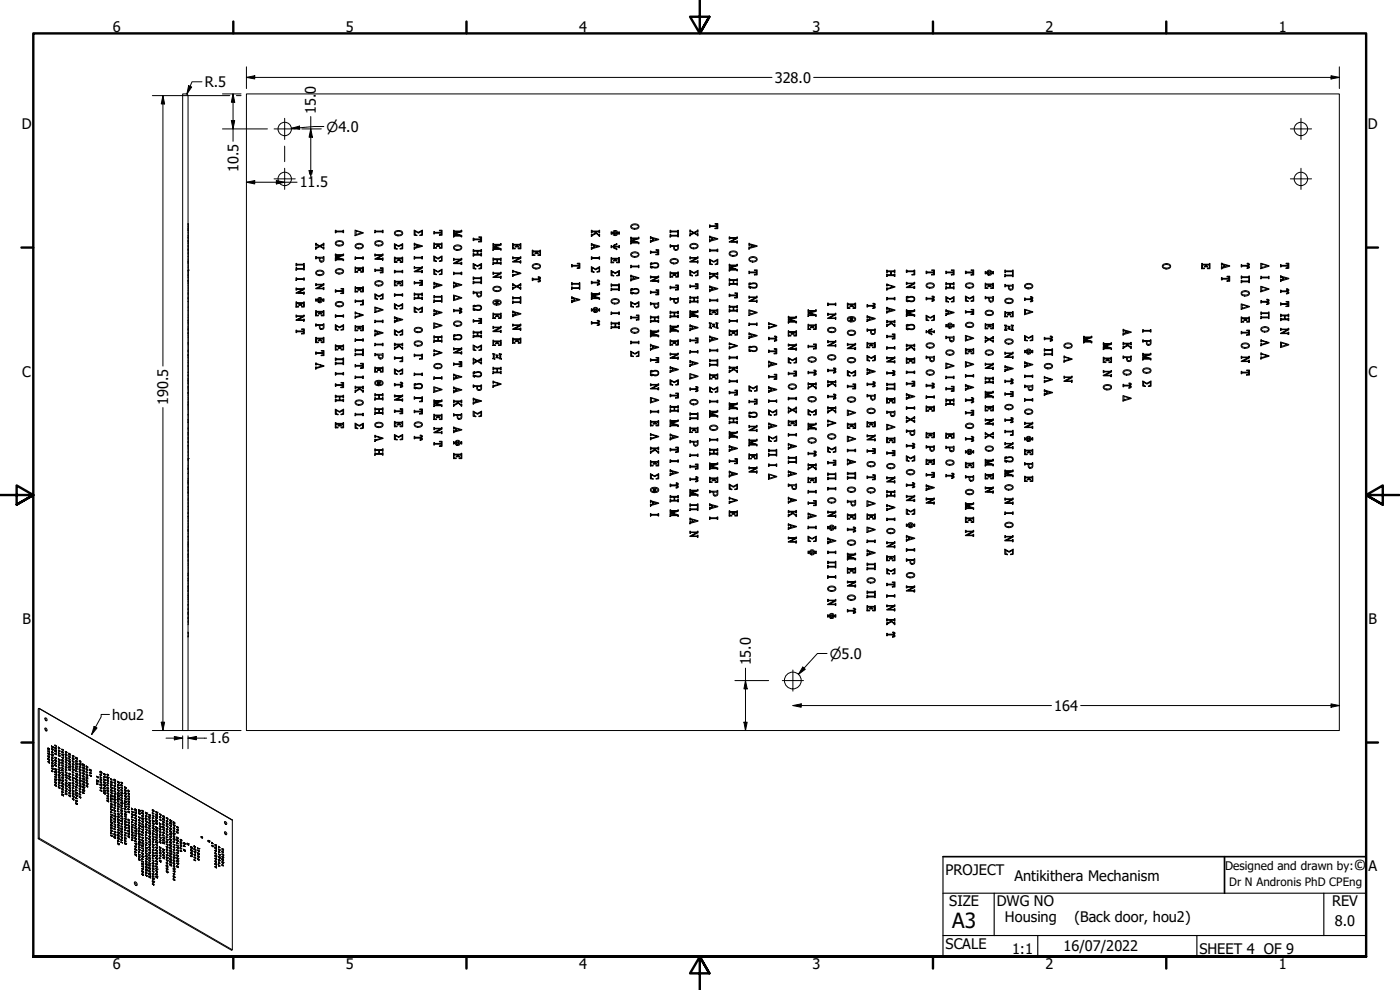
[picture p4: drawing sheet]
<svg xmlns="http://www.w3.org/2000/svg" width="420mm" height="297mm" viewBox="0 0 420 297" stroke-linecap="round" stroke-linejoin="round" font-family="sans-serif">
<defs><g id="words">
<text font-size="6.3" x="285.8" y="278.5">A3</text>
<text font-size="4.5" x="406.3" y="261.2">©</text>
<g font-size="4.4">
<text x="33.8" y="9.6">6</text>
<text x="103.8" y="9.6">5</text>
<text x="173.8" y="9.6">4</text>
<text x="243.8" y="9.6">3</text>
<text x="313.8" y="9.6">2</text>
<text x="383.8" y="9.6">1</text>
<text x="61.4" y="26.1">R.5</text>
<text x="94.8" y="28.1" transform="rotate(-90 94.8 28.1)">0</text>
<text x="232.5" y="24.8">328.0</text>
<text x="94.8" y="34.1" transform="rotate(-90 94.8 34.1)">15.</text>
<text x="6.5" y="38.8">D</text>
<text x="410.5" y="38.8">D</text>
<text x="71.5" y="51.7" transform="rotate(-90 71.5 51.7)">10.5</text>
<text x="90" y="56.2">11.5</text>
<text x="6.7" y="113">C</text>
<text x="410.7" y="113">C</text>
<text x="50.5" y="121.5" transform="rotate(-90 50.5 121.5)">190.5</text>
<text x="6.7" y="187.3">B</text>
<text x="410.7" y="187.3">B</text>
<text x="225.3" y="199.7" transform="rotate(-90 225.3 199.7)">15.0</text>
<text x="316.4" y="213.3">164</text>
<text x="33.7" y="216">hou2</text>
<text x="62.8" y="223">1.6</text>
<text x="6.7" y="261.5">A</text>
<text x="283.8" y="262.4">PROJECT</text>
<text x="410.7" y="261.5">A</text>
<text x="304.5" y="264.3">Antikithera Mechanism</text>
<text x="284.9" y="272">SIZE</text>
<text x="299.1" y="272">DWG NO</text>
<text x="399.8" y="271.9">REV</text>
<text x="301.6" y="276.5">Housing</text>
<text x="322.5" y="276.5">(Back door, hou2)</text>
<text x="400.6" y="277.8">8.0</text>
<text x="283.8" y="284.7">SCALE</text>
<text x="303.7" y="286.3">1:1</text>
<text x="319.2" y="285.4">16/07/2022</text>
<text x="360" y="286.2">SHEET 4 OF 9</text>
<text x="33.8" y="290.6">6</text>
<text x="103.8" y="290.6">5</text>
<text x="173.8" y="290.6">4</text>
<text x="243.8" y="290.6">3</text>
<text x="313.8" y="290.6">2</text>
<text x="383.8" y="290.6">1</text>
</g>
<g font-size="4.1">
<text x="98" y="39.5">⌀4.0</text>
<text x="249" y="197.6">⌀5.0</text>
</g>
<text font-size="3.6" x="367.7" y="261.2">Designed and drawn by:</text>
<text font-size="3.5" x="368.9" y="265.9">Dr N Andronis PhD CPEng</text>
</g></defs>
<!-- layer: Visible (ANSI) -->
<g fill="none" stroke="#000" stroke-width=".3">
<path d="M54.8 28.2h1.3l.3 .5v190.5h-1.6zM74 28.2h328v191h-328zM56.4 79.8v.5M56.4 79l.1 .8M56.4 78.4v.1M56.4 78.1l.1 .3M56.4 77.7l.1 .4M56.4 76.9l.1 .8M56.4 76.9h.1M56.4 76.2l.1 .7M56.4 72.9l.1 .1M56.4 72.6l.1 .3"/>
<path d="M56.4 72.4l.1 .2M56.4 72.3l.1 .1M56.4 71.4l.1 .9M56.4 78.9l.1 .1M56.4 74.9v.1M56.4 71.3l.1 .1M56.4 71.2l.1 .1M56.4 68.6v.1M56.4 68.4l.1 .2M56.4 68.1l.1 .3M56.4 67.9l.1 .2M56.4 67.6l.1 .3"/>
<path d="M56.4 67.4l.1 .2M56.4 67.3l.1 .1M56.4 67.2l.1 .1M56.5 69h.1M56.4 67.1l.1 .1M56.4 75.6v.4M56.5 70.7h.1M56.4 73.8v.3M56.4 73.6l.1 .2M56.4 73l.1 .6M56.4 69.1h.1M56.5 78.5l-.1 .1"/>
<path d="M56.5 78.6l-.1 .1M56.5 75l-.1 .1M56.5 68.7l-.1 .1M56.5 70.8l-.1 .3M56.5 74.1v.8M56.5 69.1l-.1 .7M56.5 69v.1M56.5 69.8v.9M56.5 71.1v.1M56.5 75.1v.5M56.5 76v.2M56.5 78.7v.2"/>
<path d="M88.8 79h.2v.3h2.1l.2-.3v2.1l-.2-.3h-2.1v.3h-.2v-.8h.2v.2h2.1v-1h-2.1v.3h-.2zM94.7 76.9l.2 .3h2.1v-.3h.2v1.2a.71 .71 0 0 1-.7 .6 .71 .71 0 0 1-.7-.6v-.6h-.9l-.2 .2zM94.7 73l1.2 .7 1.3-.7v.6l-.2-.2-.8 .5 .8 .5v-.3h.2v.6l-1.2-.7-1.3 .7v-.6l.2 .2 .9-.5-.9-.5-.2 .3zM96 77.5h1l-.1 .7-.7 .1zM100.6 76.2h.2v.2h2.2l.1-.2v.5l-2 .5 2 .6v.4l-.1-.2h-2.2v.2h-.2v-.7h.2v.2h1.8l-2-.5 2-.6h-1.8v.3h-.2zM100.6 69.1h.2v.2h2.2l.1-.2v.7l-.1-.2h-2.2v.2h-.2zM100.8 72.6a1.55 1.55 0 0 1 2.3 .3 1.32 1.32 0 0 1-1.2 .9 1.32 1.32 0 0 1-1.3-.9zM100.9 72.8a1.3 1.3 0 0 1 2.1 .3 1.28 1.28 0 0 1-2.2-.2zM106.6 77l.1 .3h2.1v-.3h.3v.8h-.3v-.3h-2.1l-.1 .3zM106.6 69l2.5 .9-2.5 .8zM106.7 73.4a1.41 1.41 0 0 1 2.4 .5 1.35 1.35 0 0 1-1.4 .8 1.35 1.35 0 0 1-1.1-1zM106.7 73.8a1.3 1.3 0 0 1 2.1 .1 1.26 1.26 0 0 1-2.1-.1z"/>
<path d="M106.8 69.3l1.8 .5-1.8 .6zM112.5 69.1l.1 .2h2.2v-.2h.2v.7h-.2v-.2h-2.2l-.1 .2zM112.5 76.2l.1 .2h2.2v-.2h.2v.5l-2 .9h1.8v-.2h.2v.6h-.2v-.2h-2.3l2.1-1.2h-2l-.1 .3zM112.6 72.6a1.61 1.61 0 0 1 2.4 .3 1.39 1.39 0 0 1-1.2 .9 1.39 1.39 0 0 1-1.3-.7zM112.7 72.8a1.3 1.3 0 0 1 2.1 .3 1.28 1.28 0 0 1-2.2-.2zM118.4 77.1h.2v.3h2.1l.2-.3v1.6h-.8v-.1l.6-.1v-.9h-.9v.4h.4v.2h-1v-.2h.4v-.4h-1v.9l.6 .1v.1h-.8zM118.4 73.1l1.2 .7 1.3-.7v1.6h-.8l-.1-.1 .7-.2v-1l-1 .6-1-.6v1.1l.5 .1v.1h-.8zM118.5 69.5a1.55 1.55 0 0 1 2.4 .4 1.32 1.32 0 0 1-1.3 .9 1.32 1.32 0 0 1-1.2-.9zM118.7 69.8a1.31 1.31 0 0 1 2 .2 1.28 1.28 0 0 1-2.1-.1zM124.3 76.9l.2 .3h2.1v-.3h.2v.8h-.2v-.2h-2.1l-.2 .2zM124.3 73l2.5 .9-2.5 .8v-.6l.2 .2 .4-.1v-.7l-.4-.2v.3h-.2zM124.3 69l1.2 .7 1.3-.7v1.6h-.9l.7-.3v-.9l-1 .6-1-.6v1l.5 .2h-.8z"/>
<path d="M124.3 80l.2 .2h2.1v-.2h.2v.5l-2 .9h1.8v-.3h.2v.7h-.2v-.2h-2.3l2.1-1.2h-1.9l-.2 .2zM125.1 73.5l1.2 .3-1.2 .3zM130.2 72.9h.2v.2h2.1l.2-.2v1.6h-.8v-.2l.6-.1v-.8h-.9v.4h.4v.1h-1v-.1h.4v-.4h-1v.8l.6 .1v.2h-.8zM130.2 69.5h.2v.2h2.1v-.4l-.6-.1v-.1h.8v1.5h-.8v-.2l.6-.1v-.3h-2.1v.2h-.2zM130.2 76.8l1.2 .7 1.3-.7v1.5h-.9l.7-.2v-1l-1 .7-1-.7v1l.5 .2h-.8zM136.1 77.5l.2 .3h2.1v-.3h.2v.5l-1.9 .9h1.7v-.2h.2v.7h-.2v-.3h-2.3l2.1-1.2h-1.9l-.2 .3zM136.1 69.1l.2 .2h2.1v-.2h.2v.5l-2 .5 2 .5v.5h-.2v-.2h-2.1l-.2 .2v-.8l.2 .3h1.8l-2-.5 2-.6h-1.8l-.2 .3zM136.2 73.9a1.41 1.41 0 0 1 2.4 .5 1.35 1.35 0 0 1-1.3 .7 1.35 1.35 0 0 1-1.2-.9zM136.4 74.1a1.34 1.34 0 0 1 2 .3 1.26 1.26 0 0 1-2.1-.2zM142 79l1.3 .7 1.2-.7v1.6l-.8 .1v-.2l.6-.1v-1l-1 .6-1-.6v1l.5 .1v.2l-.8-.1zM142 71.4h.2v.3h2.1v-.4l-.6-.2h.8v1.5h-.8v-.2l.6-.1v-.3h-2.1v.2h-.2zM142 74.9h.2v.2h2.1v-.2h.2v.7h-.2v-.2h-.9v.9h.9v-.3h.2v.8h-.2v-.2h-2.1v.2h-.2v-.8h.2v.3h1v-.9h-1v.2h-.2z"/>
<path d="M147.9 73.1h.2v.2h2.1l.2-.2v.5l-2 .5 2 .5v.5l-.2-.3h-2.1v.3h-.2v-.8h.2v.3h1.8l-2-.5 2-.6h-1.8v.2h-.2zM147.9 77.4l.2 .2h2.1l.2-.2v.8l-.2-.3h-.9v.9h.9l.2-.2v.7l-.2-.2h-2.1l-.2 .2v-.7h.2v.2h1v-.9h-1v.3h-.2zM153.8 77l.2 .3h2.1v-.3h.2v.5l-1.9 1h1.7v-.3h.2v.7h-.2v-.3h-2.3l2.2-1.1h-2l-.2 .2zM153.8 73.1l.2 .2h2.1v-.2h.2v1.6h-.8v-.2l.6-.1v-.8h-.9v.3h.5v.2h-1.1v-.2h.4v-.3h-1v.8l.6 .1v.2h-.8zM159.7 75h.2v.3h2.2l.1-.3v1.7h-.8v-.2l.7-.1v-.8h-1v.3h.4v.2h-1v-.2h.5v-.3h-1.1v.8l.7 .1v.2h-.9zM159.9 79.5a1.41 1.41 0 0 1 2.3 .5 1.36 1.36 0 0 1-1.3 .7 1.36 1.36 0 0 1-1.2-.9zM160 79.7a1.39 1.39 0 0 1 2.1 .3 1.25 1.25 0 0 1-2.2-.2zM171.5 79.4h.2v.2h2.2v-.4l-.7-.1v-.1h.8v1.5h-.8l.7-.2v-.4h-2.2v.2h-.2zM177.5 80l1.2 .7 1.3-.7v1.6l-.8 .1-.1-.2 .7-.1v-1l-1 .6-1-.7v1.1l.5 .1v.2l-.8-.1zM177.5 69.1h.2v.2h2.1l.2-.2v.7l-.2-.2h-1.2l1.2 .9 .2-.2v.6l-1.1-.9-1.4 .9v-.6l.2 .2 1-.6-.3-.3h-.7v.2h-.2zM177.5 73.1l2.5 .9-2.5 .8v-.6l.2 .2 .4-.2v-.6l-.4-.2v.3h-.2zM177.5 77h.2v.3h2.1l.2-.3v.8l-.2-.3h-2.1v.3h-.2z"/>
<path d="M178.3 73.6l1.2 .3-1.2 .3zM183.4 73.6l.1 .3h.6l.2-.5 .7-.3 .2 .1-.1 .2-.9 .5h1.6l.1-.3v.8l-.1-.3h-1.6l.2 .3 .6 .1 .2 .3-.2 .1 .1-.2-.9-.2-.1-.4h-.6l-.1 .3zM183.4 69.5l.2 .3h.3a.7 .7 0 0 1 .7-.7 .7 .7 0 0 1 .7 .7l.6-.3v.8l-.6-.3a.7 .7 0 0 1-.7 .7 .7 .7 0 0 1-.7-.7h-.3l-.2 .3zM183.4 77.2l.2 .3h2.1v-.3h.2v1.7h-.9v-.2l.7-.1v-.8h-.9v.3h.4v.2h-1.1v-.2h.5v-.3h-1v.8l.6 .1v.2h-.8zM184.1 70h1a.52 .52 0 0 1-.5 .4 .52 .52 0 0 1-.5-.4zM184.2 69.6l.5-.2 .4 .4h-1zM189.3 71.1h.2v.3h2.1l.2-.3v.6l-2 .5 2 .5v.5l-.2-.3h-2.1v.3h-.2v-.8h.2v.3h1.8l-2-.5 2-.6h-1.8v.2h-.2zM189.3 79.6h.2v.2h2.1l.2-.2v.7l-.2-.2h-2.1v.2h-.2zM189.4 67.6a1.51 1.51 0 0 1 2.4 .3 1.32 1.32 0 0 1-1.3 .9 1.32 1.32 0 0 1-1.2-.9zM189.4 76a1.41 1.41 0 0 1 2.4 .5 1.36 1.36 0 0 1-1.3 .7 1.36 1.36 0 0 1-1.2-.9zM189.6 67.8a1.31 1.31 0 0 1 2 .3 1.3 1.3 0 0 1-2.1-.2zM189.6 76.2a1.35 1.35 0 0 1 2 .2 1.25 1.25 0 0 1-2.1-.1z"/>
<path d="M195.2 78.9l.5-.1-.2 .4 .6-.3a.93 .93 0 0 1 1.4 .1 .93 .93 0 0 1-.2 1.3l-.8 .1-1-.4 .2 .4-.5-.1v-.5l.5 .2a1.38 1.38 0 0 0 1.7-.1v-.6a1.68 1.68 0 0 0-2.2 .1zM195.2 71l2.5 .9-2.5 .9v-.7l.2 .2 .4-.1v-.7l-.4-.2v.4h-.2zM195.2 75.3l.2 .3h2.1v-.4l-.7-.1v-.2h.9v1.5h-.9l.7-.2v-.4h-2.1l-.2 .3zM196 71.5l1.2 .3-1.2 .3zM201.1 73.4h.2v.3h2.1l.2-.3v1.2l-.5 .5a.71 .71 0 0 1-.9-.5v-.7h-.9v.3h-.2zM201.1 69.1h.2v.2h2.1l.2-.2v2l-.2-.2h-2.1v.2h-.2v-.8h.2v.3h2.1v-1h-2.1v.2h-.2zM201.2 78a1.41 1.41 0 0 1 2.4 .5 1.36 1.36 0 0 1-1.3 .7 1.36 1.36 0 0 1-1.2-.9zM201.4 78.1a1.38 1.38 0 0 1 2 .3 1.25 1.25 0 0 1-2.1-.1zM202.4 73.9h1l-.1 .8-.7 .1zM207 69l1.2 .8 1.3-.8v.7l-.2-.2-.9 .4 .9 .5v-.3h.2v.7l-1.2-.8-1.3 .8v-.7l.2 .2 .9-.5-.9-.4v.3h-.2zM207 77h.2v.3h2.1v-.3h.2v.5l-1.9 1h1.7v-.3h.2v.7h-.2v-.3h-2.3l2.1-1.1h-1.9v.2h-.2zM207.1 73.4a1.41 1.41 0 0 1 2.4 .5 1.35 1.35 0 0 1-1.3 .8 1.35 1.35 0 0 1-1.2-1z"/>
<path d="M207.3 73.6a1.29 1.29 0 0 1 2 .3 1.22 1.22 0 0 1-2.1-.1zM212.9 77.8l1.3 .7 1.2-.7v1.5h-.8l.6-.2v-1l-1 .6-1-.6v1l.6 .2h-.9zM212.9 67.5l.2 .2h2.1v-.4h-.6v-.2h.8v1.5h-.8v-.2h.6v-.4h-2.1l-.2 .2zM212.9 70.8l2.5 .9-2.5 .8v-.6l.2 .2 .5-.1v-.7l-.5-.2v.4h-.2zM212.9 74.7l.2 .3h2.1v-.3h.2v.8l-.2-.2h-2.1l-.2 .2zM213.8 71.3l1.1 .3-1.1 .3zM218.8 79.3h.2v.2h2.1l.2-.2v.5l-2 .5 2 .5v.5l-.2-.2h-2.1v.2h-.2v-.8h.2v.3h1.8l-2-.5 2-.6h-1.8v.3h-.2zM218.8 71.1h.2v.2h2.1l.2-.2v.4l-1.9 1h1.7l.2-.3v.7l-.2-.2h-2.3l2.1-1.2h-1.9v.2h-.2zM218.9 75.7a1.55 1.55 0 0 1 2.4 .3 1.32 1.32 0 0 1-1.2 .9 1.32 1.32 0 0 1-1.3-.9zM219.1 75.9a1.31 1.31 0 0 1 2 .3 1.28 1.28 0 0 1-2.1-.2zM224.7 73l2.5 .9-2.5 .8v-.6l.2 .2 .5-.1v-.7l-.5-.2v.3h-.2zM224.9 77.4a1.42 1.42 0 0 1 2.3 .5 1.35 1.35 0 0 1-1.3 .8 1.35 1.35 0 0 1-1.2-1z"/>
<path d="M225 77.6a1.3 1.3 0 0 1 2 .3 1.31 1.31 0 0 1-2.1-.1zM225.6 73.5l1.1 .3-1.1 .3zM349 79.5a1.41 1.41 0 0 1 2.3 .5 1.36 1.36 0 0 1-1.3 .7 1.36 1.36 0 0 1-1.2-.9zM349.1 79.7a1.39 1.39 0 0 1 2.1 .3 1.25 1.25 0 0 1-2.2-.2zM360.6 79h.2v.3h2.2l.1-.3v1.6h-.8v-.1l.7-.1v-.9h-1v.4h.5v.2h-1.1v-.2h.5v-.4h-1.1v.9l.7 .1v.1h-.9zM366.6 78.9l2.5 1-2.5 .8v-.7h.2v.2l.4-.1v-.7l-.4-.1v.3h-.2zM367.4 79.4l1.2 .3-1.2 .3zM372.5 79.4l.2 .2h1.4l.5-.2-.3-.3v-.1h.3l.4 .2v.3l-.8 .2 .6 .2 .2 .4-.7 .2 .3-.4-.5-.2h-1.4l-.2 .2zM378.4 79l2.5 .9-2.5 .7zM378.7 79.2l1.7 .5-1.7 .6zM384.3 79.4l.2 .2h2.1v-.4l-.6-.1v-.1h.8v1.5h-.8l.6-.2v-.4h-2.1l-.2 .2zM56.4 96v.1"/>
<path d="M56.4 95.2l.1 .8M56.4 94.5l.1 .7M56.4 87.9v.1M56.4 87.1l.1 .8M56.4 86.4l.1 .7M56.4 93.2l.1 1.3M56.4 85.7l.1 .7M56.4 85.1l.1 .6M56.4 82.5v.1M56.4 82.3l.1 .2M56.4 82l.1 .3M56.4 81.8l.1 .2"/>
<path d="M56.4 81.5l.1 .3M56.4 81.3l.1 .2M56.4 81.1l.1 .2M56.4 96.8l.1 .3M56.4 83.1l.1 .2M56.4 84.9l.1 .2M56.4 84.6l.1 .3M56.4 84.4l.1 .2M56.4 84.3l.1 .1M56.4 90.4l.1 .1M56.4 89.6l.1 .8M56.4 89.5l.1 .1"/>
<path d="M56.4 89.4l.1 .1M56.4 89.3l.1 .1M56.4 98.6l.1 .1M56.4 98.3l.1 .3M56.4 97.9l.1 .4M56.4 97.1l.1 .8M56.4 99.9v.1M56.4 99.8l.1 .1M56.4 99l.1 .8M56.4 98.9l.1 .1M56.4 98.8l.1 .1M56.4 98.7l.1 .1"/>
<path d="M56.4 83.3h.1M56.4 90.5h.1M56.5 96.1l-.1 .3M56.5 88l-.1 .3M56.5 80.3v.8M56.5 82.6l-.1 .1M56.5 96.4l-.1 .4M56.5 84.1v.2M56.5 81.1h.1M56.5 83.3l-.1 .8M56.5 90.5l-.1 1.6M56.5 82.7v.4"/>
<path d="M56.5 88.3v1M56.5 92.1v1.1M56.5 96.8h.1M88.8 94.5h.2v.3h2.1l.2-.3v.5l-1.9 1h1.7l.2-.3v.7l-.2-.3h-2.3l2.1-1.2h-1.9v.3h-.2zM88.8 86.4h.2v.2h2.1l.2-.2v.5l-1.9 .9h1.7l.2-.2v.7l-.2-.3h-2.3l2.1-1.2h-1.9v.3h-.2zM88.8 83.3h.2v.3h2.1l.2-.3v.8l-.2-.3h-2.1v.3h-.2zM88.8 90.5h.2v.3h2.1l.2-.3v1.6h-.8v-.1l.6-.1v-.8h-.9v.3h.4v.2h-1v-.2h.4v-.3h-1v.8l.7 .1-.1 .1h-.8zM88.8 99h.2v.3h2.1v-.4l-.6-.1v-.1h.8v1.5h-.8v-.2l.6-.1v-.3h-2.1v.2h-.2zM94.7 93.2l.2 .2h2.1v-.2h.2v1.6h-.8v-.2l.6-.1v-.8h-.9v.4h.5v.1h-1.1v-.1h.4v-.4h-1v.8l.6 .1v.2h-.8zM94.7 85.1l.2 .2h2.1l.2-.2v.4l-1.9 1h1.7v-.3h.2v.7h-.2v-.3h-2.3l2.2-1.1h-2l-.2 .2zM94.7 89.6l.2 .3h.4a.7 .7 0 0 1 .7-.7 .7 .7 0 0 1 .7 .7l.5-.3v.8l-.5-.2a.7 .7 0 0 1-.7 .7 .7 .7 0 0 1-.7-.7l-.6 .2zM94.7 97.1l.2 .3h2.1v-.3h.2l-.1 1.5-.4 .2-.6-.1-.3-.4v-.7h-.9l-.2 .3z"/>
<path d="M94.9 81.5a1.42 1.42 0 0 1 2.3 .5 1.35 1.35 0 0 1-1.3 .7 1.35 1.35 0 0 1-1.2-.9zM95 81.6a1.3 1.3 0 0 1 2 .3 1.31 1.31 0 0 1-2.1-.1zM95.5 90.2h1a.54 .54 0 0 1-.5 .4 .54 .54 0 0 1-.5-.4zM95.5 89.7l.6-.2 .4 .4h-1zM96 97.6h1l-.1 .8-.7 .1zM100.6 94.4h.2v.3h2.2l.1-.3v.8l-.1-.3h-2.2v.3h-.2zM100.6 86.9h.2v.3h2.2v-.4l-.7-.1v-.1h.8v1.5h-.8v-.2l.7-.1v-.4h-2.2v.3h-.2zM100.6 97.4l1.3 .7 1.2-.7v1.6l-.8 .1v-.2l.7-.2v-.9l-1.1 .6-1-.7v1.1l.6 .1-.1 .2-.8-.1zM100.8 90.8a1.59 1.59 0 0 1 2.3 .3 1.35 1.35 0 0 1-1 1.1 1.35 1.35 0 0 1-1.3-.5zM100.8 81a1.41 1.41 0 0 1 2.3 .5 1.36 1.36 0 0 1-1.3 .7 1.36 1.36 0 0 1-1.2-.9zM100.9 91a1.33 1.33 0 0 1 2.1 .3 1.25 1.25 0 0 1-2.2-.1zM100.9 81.2a1.38 1.38 0 0 1 2.1 .3 1.3 1.3 0 0 1-2.2-.1z"/>
<path d="M106.6 93.6l2.5 1-2.5 .8v-.6l.1 .2 1.9-.5-1.9-.5-.1 .3zM106.6 86l.1 .3h2.1v-.3h.3v1.6h-.9v-.2h.6v-.8h-.9v.3h.5v.2h-1v-.2h.3v-.3h-1v.8h.7v.2h-.8zM106.6 80.1l.1 .2h2.1v-.2h.3v1.6h-.9v-.2l.6-.1v-.8h-.9v.4h.5v.1h-1v-.1h.3v-.4h-1v.8l.7 .1v.2h-.8zM106.6 90l.1 .2h2.1v-.2h.3v1.5h-.9v-.2h.6v-.8h-2.1l-.1 .2zM106.6 97.6l.1 .3h2.1v-.3h.3v1.7h-.9v-.2l.6-.1v-.8h-.9v.3h.5v.2h-1v-.2h.3v-.3h-1v.8l.7 .1v.2h-.8zM112.5 96l.1 .3h2.2v-.3h.2v.8h-.2v-.3h-2.2l-.1 .3zM112.5 92.1l2.5 .9-2.5 .8zM112.5 80.7l.1 .3h2.2v-.4l-.7-.1v-.2h.9v1.6h-.9v-.2l.7-.1v-.4h-2.2l-.1 .3zM112.5 88.1l1.2 .7 1.3-.7v1.6l-.8 .1-.1-.2 .7-.1v-1l-1.1 .6-.9-.6v1l.5 .1-.1 .2-.7-.1zM112.5 99l2.5 .9-2.5 .9v-.7l.1 .2 .5-.1v-.7l-.5-.2v.4h-.1zM112.6 84.6a1.45 1.45 0 0 1 2.4 .5 1.44 1.44 0 0 1-2.5 0zM112.7 84.8a1.38 1.38 0 0 1 2.1 .3 1.25 1.25 0 0 1-2.2-.2z"/>
<path d="M112.8 92.4l1.7 .5-1.7 .6zM113.3 99.6l1.2 .3-1.2 .2zM118.4 91.1l1.2 .7 1.3-.7v1.6l-.9-.1 .7-.2v-1l-1 .6-1-.6v1l.5 .2-.8 .1zM118.4 84.1h.2v.3h2.1l.2-.3v1.7h-.8v-.2l.6-.1v-.8h-.9v.3h.4v.2h-1v-.2h.4v-.3h-1v.8l.6 .1v.2h-.8zM118.4 81.1h.2v.3h2.1l.2-.3v.8l-.2-.3h-2.1v.3h-.2zM118.4 88.1l.2 .2h2.1l.2-.2v.8l-.2-.3h-2.1v.3h-.2zM118.4 95l2.5 1-2.5 .8v-.7l.2 .2 .4-.1v-.7l-.4-.1v.3h-.2zM118.4 98.9l1.2 .7 1.3-.7v1.6l-.8 .1-.1-.2 .7-.1v-1l-1 .6-1-.6v1l.5 .1v.2l-.8-.1zM119.2 95.6l1.2 .3-1.2 .3zM124.3 92.1l1.2 .7 1.3-.7v1.6l-.9-.1 .7-.1v-1.1l-1 .7-1-.7v1.1l.5 .1-.8 .1zM124.3 84.5l.2 .2h2.1v-.3l-.7-.1v-.2h.9v1.5h-.9l.7-.2v-.4h-2.1l-.2 .2zM124.3 87.9l.2 .3h2.1v-.3h.2v.8h-.2v-.3h-.9v1h.9v-.3h.2v.8h-.2v-.3h-2.1l-.2 .3v-.8l.2 .3h1v-1h-1l-.2 .3z"/>
<path d="M124.4 98.6a1.57 1.57 0 0 1 2.4 .3 1.31 1.31 0 0 1-1.3 .9 1.31 1.31 0 0 1-1.2-.9zM124.5 98.8a1.3 1.3 0 0 1 2.1 .3 1.28 1.28 0 0 1-2.1-.2zM130.2 96.8l2.5 .9-2.5 .8zM130.2 92.9l2.5 .9-2.5 .9v-.7l.2 .2 .5-.1v-.7l-.5-.2v.4h-.2zM130.2 80.8l1.2 .7 1.3-.7v1.5h-.9l.7-.2v-1l-1 .6-1-.6v1l.5 .2h-.8zM130.2 84.7l2.5 .9-2.5 .9v-.7l.2 .2 .5-.1v-.7l-.5-.2v.4h-.2zM130.2 88.7h.2v.2h2.1l.2-.2v2l-.2-.2h-2.1v.2h-.2v-.8h.2v.3h2.1v-1h-2.1v.2h-.2zM130.5 97.1l1.7 .5-1.7 .6zM131 93.5l1.2 .3-1.2 .3zM131 85.2l1.2 .3-1.2 .3zM136.1 92.8l.2 .2 1.8-.1 .2-.2-.4-.1v-.2h.3l.4 .3v.2l-.8 .3 .6 .1 .2 .4-.7 .3 .4-.5-.6-.2h-1.4l-.2 .3zM136.1 88.5l2.5 .9-2.5 .8z"/>
<path d="M136.1 84.6l2.5 .9-2.5 .8v-.6l.2 .2 .4-.1v-.7l-.4-.2v.4h-.2zM136.1 81.6l.2 .3h2.1v-.3h.2v.8h-.2v-.2h-2.1l-.2 .2zM136.2 96.7a1.41 1.41 0 0 1 2.4 .5 1.38 1.38 0 0 1-1.3 .7 1.38 1.38 0 0 1-1.2-.9zM136.4 88.8l1.7 .5-1.7 .6zM136.6 96.7a1.02 1.02 0 0 1 1-.2 1.02 1.02 0 0 1 .7 .8 1.35 1.35 0 0 1-2-.2zM136.9 85.1l1.2 .3-1.2 .3zM142 99.3h.2v.3h2.1v-.3h.2v.8h-.2v-.2h-.9v.8h.9l.2-.2v.8h-.2v-.3h-2.1v.3h-.2v-.8l.2 .2h1v-.8h-1v.2h-.2zM142 91.7l.5-.1-.2 .3 .7-.3a.93 .93 0 0 1 1.3 .1 .93 .93 0 0 1-.2 1.4l-.8 .1-1-.4 .2 .4-.5-.1v-.6l.6 .2a1.44 1.44 0 0 0 1.6 0l.1-.2a.67 .67 0 0 0-.2-.6 .67 .67 0 0 0-.8-.1l-1.3 .4zM142 87.4h.2v.3h2.1v-.3h.2l-.1 1.5-.4 .2-.6-.1-.3-.4v-.7h-.9v.3h-.2zM142 83.1h.2v.2h2.1v-.2h.2v2h-.2v-.2h-2.1v.2h-.2v-.7h.2v.2h2.1v-1h-2.1v.2h-.2zM142 95.9h.2v.3h2.1v-.4l-.6-.1v-.2h.8v1.6h-.8v-.2l.6-.1v-.4h-2.1v.3h-.2zM143.3 87.9h1l-.1 .8-.7 .1z"/>
<path d="M147.9 93.9h.2v.3h2.1l.2-.3v1.6h-.8v-.1l.6-.1v-.9h-.9v.4h.4v.2h-1v-.2h.4v-.4h-1v.9l.7 .1-.1 .1h-.8zM147.9 81.6h.2v.3h2.1l.2-.3v.5l-1.9 1h1.7l.2-.3v.7l-.2-.2h-2.3l2.1-1.2h-1.9v.2h-.2zM147.9 97.9h.2v.3h2.1l.2-.3v.5l-1.9 .9h1.7l.2-.2v.7l-.2-.3h-2.3l2.1-1.2h-1.9v.3h-.2zM148 86.3a1.59 1.59 0 0 1 2.4 .3 1.35 1.35 0 0 1-1 1 1.35 1.35 0 0 1-1.4-.5zM148 90.3a1.35 1.35 0 0 1 1.4-.4 1.35 1.35 0 0 1 1 1 1.45 1.45 0 0 1-2.5-.1zM148.2 86.5a1.35 1.35 0 0 1 2 .2 1.25 1.25 0 0 1-2.1-.1zM148.4 90.4a1.27 1.27 0 0 1 1.8 .4 1.25 1.25 0 0 1-2.1-.1zM148.7 90.4h.9l-.3 .1v.4l.3 .2h-.9l.3-.2v-.4zM153.8 97.2l.2 .3h2.1v-.3h.2v.5l-1.9 1h1.7v-.3h.2v.7h-.2v-.3h-2.3l2.2-1.2h-2l-.2 .3zM153.8 93.3l2.5 .9-2.5 .8v-.7l.2 .3 .5-.1v-.7l-.5-.2v.4h-.2zM153.8 85.1l1.2 .7 1.3-.7v.7l-.2-.3-.8 .5 .8 .4v-.3h.2v.7l-1.2-.8-1.3 .8v-.7l.2 .2 .9-.4-.9-.4-.2 .3zM153.8 81.1l2.5 1-2.5 .9v-.7l.2 .2 1.9-.5-1.9-.6v.4h-.2z"/>
<path d="M153.8 89l.2 .3h2.1v-.3h.2v2h-.2v-.2h-2.1l-.2 .2v-.7l.2 .2h2.1v-1h-2.1l-.2 .3zM154.7 93.8l1.1 .3-1.1 .3zM159.7 83.4h.2v.3h1.5l.5-.2-.4-.3v-.2h.3l.4 .3v.3l-.7 .2 .6 .2 .1 .4-.7 .2 .4-.4-.5-.3h-1.5v.3h-.2zM171.5 84.8h.2v.2h2.2l.1-.2v2l-.1-.2h-2.2v.2h-.2v-.8h.2v.3h2.2v-1h-2.2v.2h-.2zM171.5 89l2.5 1-2.5 .8v-.7h.2v.3l.5-.2v-.7l-.5-.1v.3h-.2zM172.4 89.6l1.2 .3-1.2 .3zM177.5 96.5h.2v.3h1.4l.6-.3-.5-.2v-.2h.4l.4 .2v.3l-.8 .3 .6 .2 .2 .3-.8 .2 .5-.4-.6-.2h-1.4v.3h-.2zM177.5 87.8h.2v.3h2.1l.2-.3v.5l-2 .5 2 .6v.5l-.2-.3h-2.1v.3h-.2v-.8h.2v.3h1.8l-2-.6 2-.5h-1.8v.2h-.2zM177.5 84.4h.2v.3h1.4l.6-.3-.5-.2v-.2h.4l.4 .3v.2l-.8 .3 .6 .1 .2 .4-.8 .2 .5-.3-.6-.3h-1.4v.3h-.2zM177.5 92.6l.5 .3a.7 .7 0 0 1 .7-.7 .7 .7 0 0 1 .7 .7h.4l.2-.3v.8l-.2-.3h-.4a.7 .7 0 0 1-.7 .7 .7 .7 0 0 1-.7-.7l-.5 .3zM178.2 93.1h1a.52 .52 0 0 1-.5 .4 .52 .52 0 0 1-.5-.4zM178.3 92.7l.6-.2 .3 .4h-1z"/>
<path d="M183.4 93.6l.2 .2h2.1v-.2h.2v.7h-.2v-.2h-2.1l-.2 .2zM183.4 81.1l1.2 .8 1.3-.8v1.6h-.9l.7-.2v-1l-1 .6-1-.6v1l.5 .2h-.8zM183.4 85.2l.2 .2h2.1v-.2h.2v2h-.2v-.3h-2.1l-.2 .3v-.8l.2 .3h2.1v-1h-2.1l-.2 .2zM183.4 96.6l.2 .3h2.1v-.3h.2v.8h-.2v-.3h-.9v1h.9v-.3h.2v.8h-.2v-.3h-2.1l-.2 .3v-.8l.2 .3h1v-1h-1l-.2 .3zM183.6 90.2a1.33 1.33 0 0 1 2.1 .3 1.26 1.26 0 0 1-2.1-.2zM183.7 89.8a1.39 1.39 0 0 1 2.2 .7 1.35 1.35 0 0 1-1.3 .7 1.35 1.35 0 0 1-1.2-.9zM189.3 94.9h.2v.3h2.1v-.4l-.6-.3h.8v1.5h-.8v-.1l.6-.1v-.4h-2.1v.3h-.2zM189.3 86.7l.4-.1-.1 .3 .6-.3a.93 .93 0 0 1 1.4 .1 .93 .93 0 0 1-.2 1.4l-.8 .1-1-.4 .1 .4-.4-.1v-.6l.6 .2a1.33 1.33 0 0 0 1.7-.2 .58 .58 0 0 0-.6-.7l-1.7 .4zM189.3 82.5l2.5 1-2.5 .8v-.7h.2v.2l.4-.1v-.7l-.4-.1v.3h-.2zM189.3 90.5l1.2 .7 1.3-.7v1.6l-.9-.1 .7-.2v-1l-1 .6-1-.6v1l.5 .2-.8 .1zM189.4 98.8a1.41 1.41 0 0 1 2.4 .5 1.36 1.36 0 0 1-1.3 .7 1.36 1.36 0 0 1-1.2-.9zM189.6 99a1.31 1.31 0 0 1 2 .3 1.3 1.3 0 0 1-2.1-.2z"/>
<path d="M190.1 83l1.2 .3-1.2 .3zM195.2 99l.2 .3h2.1v-.3h.2v.6l-2 .5 2 .5v.5h-.2v-.3h-2.1l-.2 .3v-.8l.2 .3h1.7l-1.9-.5v-.2l2-.4h-1.8l-.2 .2zM195.2 87.3l.2 .3h2.1v-.4l-.7-.1v-.2h.9v1.6h-.9v-.2l.7-.1v-.4h-2.1l-.2 .3zM195.2 82.8l.2 .2h2.1v-.2h.2v.5l-2 .9h1.8v-.2h.2v.7h-.2v-.3h-2.3l2.1-1.2h-1.9l-.2 .3zM195.2 90.7l.2 .3h2.1v-.3h.2v1.2a.71 .71 0 0 1-.7 .6 .71 .71 0 0 1-.7-.6v-.6h-.9l-.2 .2zM195.2 94.8l.2 .3h2.1v-.3h.2v.8h-.2v-.3h-.9v.9h.9l.2-.2v.8h-.2v-.3h-2.1l-.2 .3v-.8l.2 .2h1v-.9h-1l-.2 .3zM196.5 91.3h1l-.1 .7-.8 .1zM201.1 93.4h.2v.2h2.1l.2-.2v.7l-.2-.2h-.9v.9h.9l.2-.2v.7l-.2-.2h-2.1v.2h-.2v-.7h.2v.2h1v-.9h-1v.2h-.2zM201.1 89.3h.2v.3h2.1l.2-.3-.1 1.5-.4 .2-.8-.2-.1-1h-.9v.3h-.2zM201.1 81.6h.2v.2h2.1l.2-.2v1.6h-.8v-.2l.6-.1v-.8h-.9v.4h.4v.1h-1v-.1h.4v-.4h-1v.8l.6 .1v.2h-.8zM201.1 85.9h.2v.2h2.1v-.3l-.6-.1v-.2h.8v1.5h-.8v-.1l.6-.1v-.4h-2.1v.2h-.2zM201.1 97.6h.2v.3h2.1l.2-.3v.5l-2 .5 2 .6v.4l-.2-.2h-2.1v.2h-.2v-.7h.2v.2h1.8l-2-.4 2-.7h-1.8v.3h-.2z"/>
<path d="M202.4 89.8h1l-.1 .8-.7 .1zM207 97.4l2.5 1-2.5 .8v-.7l.2 .2 .5-.1v-.7l-.5-.1v.3h-.2zM207 88.9h.2v.3h2.1v-.3h.2v.8h-.2v-.3h-.9v1h.9v-.3h.2v.8h-.2v-.3h-2.1v.3h-.2v-.8h.2v.3h1v-1h-1v.3h-.2zM207 81.1l1.2 .7 1.3-.7v1.6l-.8 .1v-.2l.6-.1v-1l-1 .6-1-.7v1.1l.6 .1-.1 .2-.8-.1zM207 85.5h.2v.3h2.1v-.4l-.6-.1v-.2h.8v1.5l-.8-.1 .6-.1v-.4h-2.1v.3h-.2zM207 93.2l.2 .2h2.1l.2-.2v.5l-2 .5 2 .5v.5h-.2v-.2h-2.1v.2h-.2v-.8h.2v.3h1.8l-2-.5 2-.6h-1.8l-.2 .2zM207.9 97.9l1.1 .4-1.1 .3zM212.9 96.8l.6 .1-.2 .2 .2 1.4-.7-.1 .2-.2zM212.9 89.7l.2 .3h2.1v-.3h.2v.8h-.2v-.3h-2.1l-.2 .3zM212.9 85.8l2.5 .9-2.5 .8v-.6l.2 .2 .5-.2v-.6l-.5-.2v.3h-.2zM212.9 81.8l.2 .2h2.1v-.2h.2v.7h-.2v-.2h-1.1l1.1 .9v-.2h.2v.6l-1-.9-1.5 .9v-.6l.2 .2 1.1-.7-.3-.2h-.8l-.2 .2zM212.9 92.8l.2 .2h2.1v-.2h.2v1.5h-.8l.6-.2v-.8h-.9v.4h.4v.1h-1v-.1h.4v-.4h-1v.8l.6 .2h-.8z"/>
<path d="M213.8 86.3l1.1 .3-1.1 .3zM213.9 97.2l.6 .1-.2 .1 .2 .7-.7-.1 .2-.1zM214.8 96.8l.7 .1-.2 .2 .2 1.4-.7-.1 .2-.2zM218.8 95.9h.2v.3h2.1l.2-.3v.8l-.2-.3h-2.1v.3h-.2zM218.8 88.3h.2v.2h2.1v-.4l-.6-.2h.8v1.5h-.8v-.2l.6-.1v-.3h-2.1v.2h-.2zM218.8 83.6h.2v.3h2.1l.2-.3v.8l-.2-.3h-.9v1h.9l.2-.3v.8l-.2-.3h-2.1v.3h-.2v-.8h.2v.3h1v-1h-1v.3h-.2zM218.8 91.7l.2 .2h2.1l.2-.2v.7l-.2-.2h-.9v.9h.9l.2-.3v.8l-.2-.2h-2.1l-.2 .2v-.8h.2v.3h1v-.9h-1v.2h-.2zM218.8 99h.2v.2h2.1l.2-.2v1.6h-.8v-.2l.6-.1v-.8h-.9v.4h.4v.1h-1v-.1h.4v-.4h-1v.8l.7 .1v.2h-.9zM224.7 96.9l.2 .2h2.1v-.2h.2v.7h-.2v-.2h-2.1l-.2 .2zM224.7 92.9l2.5 .9-2.5 .8zM224.7 84.9h.5l-.2 .3 .7-.3a.93 .93 0 0 1 1.3 .1 .93 .93 0 0 1-.1 1.4l-.9 .1-1-.4 .2 .4-.5-.2v-.5l.6 .2a1.38 1.38 0 0 0 1.6 0v-.6a1.68 1.68 0 0 0-2.2 .1zM224.7 81.4l.2 .2h2.1v-.4l-.6-.1v-.1h.8v1.5h-.8v-.2l.6-.1v-.3h-2.1l-.2 .2z"/>
<path d="M224.7 88.8l.2 .3h2.1v-.3h.2v.5l-1.9 1h1.7v-.3h.2v.7h-.2v-.2h-2.3l2.2-1.2h-2l-.2 .2zM224.7 99.9l2.5 .9-2.5 .8v-.7l.2 .3 .5-.2v-.7l-.5-.1-.2 .3zM225 93.2l1.8 .6-1.8 .5zM230.6 96.8l2.5 1-2.5 .8v-.7h.2v.3l1.9-.5-1.9-.6v.4h-.2zM236.6 94.9l.1 .3h2.1v-.3h.3v.5l-2 .5 2 .5v.5h-.3v-.2h-2.1l-.1 .2v-.7l.1 .2h1.8l-1.9-.5 1.9-.6h-1.8l-.1 .3zM236.6 99.2l.1 .3h2.1v-.3h.3v1.6h-.8l-.1-.1 .6-.1v-.8h-.8v.3h.4v.2h-1v-.2h.3v-.3h-1v.8l.7 .1v.1h-.8zM242.5 97.3l.2 .2h2.1l.2-.2v1.5h-.9l.7-.2v-.8h-.9v.3h.4v.2h-1.1v-.2h.5v-.3h-1v.8l.6 .2h-.8zM242.5 92.9l.2 .3h2.1v-.3h.2v.5l-2 .5 2 .5v.5h-.2v-.2h-2.1l-.2 .2v-.7l.2 .2h1.7l-1.9-.5 1.9-.6h-1.7l-.2 .3zM248.4 90.9h.2v.3h2.1l.2-.3v.8l-.2-.3h-2.1v.3h-.2zM248.4 94h.2v.2h2.1l.2-.2v.4l-1.9 1h1.7l.2-.2v.6l-.2-.2h-2.3l2.1-1.2h-1.9v.2h-.2zM248.5 98.6a1.55 1.55 0 0 1 2.4 .3 1.31 1.31 0 0 1-1.3 .9 1.31 1.31 0 0 1-1.2-.9zM248.7 98.8a1.31 1.31 0 0 1 2 .3 1.28 1.28 0 0 1-2.1-.2z"/>
<path d="M254.3 90.9l.2 .3h2.1v-.3h.2v1.6h-.9v-.1l.7-.1v-.9h-.9v.4h.4v.2h-1v-.2h.4v-.4h-1v.9l.6 .1v.1h-.8zM254.6 99.6a1.33 1.33 0 0 1 2 .3 1.26 1.26 0 0 1-2.1-.1zM254.6 95.6a1.33 1.33 0 0 1 2 .2 1.26 1.26 0 0 1-2.1-.1zM254.6 99.2a1.39 1.39 0 0 1 2.2 .7 1.35 1.35 0 0 1-1.3 .8 1.35 1.35 0 0 1-1.2-1zM254.6 95.2a1.38 1.38 0 0 1 2.2 .7 1.37 1.37 0 0 1-1.3 .7 1.37 1.37 0 0 1-1.2-.9zM255.1 95.4h.9l-.3 .2v.4l.3 .1h-.9v-.1h.3v-.4h-.3zM260.2 98.7h.2v.2h2.1l.2-.2-.1 1.4-.4 .3-.7-.1-.2-.4v-.7h-.9v.2h-.2zM260.2 94.7l2.5 1-2.5 .8v-.7h.2v.2l.5-.1v-.7l-.5-.1v.3h-.2zM260.2 91.4h.2v.2h1.4l.6-.2-.4-.4 .6 .1 .1 .4-.8 .3 .7 .1 .1 .4-.7 .2 .4-.4-.6-.2h-1.4v.2h-.2zM261 95.2l1.2 .3-1.2 .3zM261.5 99.2h1l-.1 .8h-.7zM266.1 96.1l.2 .3h2.1v-.3h.2v.8h-.2v-.3h-1.1l1.1 1v-.3h.2v.7l-1-.9-1.5 .9v-.7l.2 .2 1.1-.6-.4-.3h-.7l-.2 .3z"/>
<path d="M266.1 92.2l2.5 .9-2.5 .8v-.7l.2 .3 .5-.2v-.6l-.5-.2v.4h-.2zM266.1 85.2l2.5 .9-2.5 .9v-.7l.2 .3 1.8-.6-1.8-.5v.3h-.2zM266.1 81l.2 .3h2.1v-.3h.2v.8h-.2v-.3h-.9v.9h.9l.2-.2v.8h-.2v-.3h-2.1l-.2 .3v-.8l.2 .2h1v-.9h-1l-.2 .3zM266.1 89.2l.2 .3h2.1v-.3h.2v.8h-.2v-.3h-2.1l-.2 .3zM267 92.7l1.1 .3-1.1 .3zM272 97.4l.5-.1-.2 .4 .7-.3a.93 .93 0 0 1 1.3 .1 .93 .93 0 0 1-.1 1.3l-.9 .1-1-.3 .2 .4-.5-.2v-.5l.6 .2a1.6 1.6 0 0 0 1.6 0l.1-.2a.67 .67 0 0 0-.2-.7 .67 .67 0 0 0-.8 0l-1.3 .4zM272 89l.5-.1-.2 .4 .7-.3a.93 .93 0 0 1 1.3 .1 .93 .93 0 0 1-.1 1.4h-.9l-1-.3 .2 .3-.5-.1v-.5l.6 .2a1.44 1.44 0 0 0 1.6-.1l.1-.1a.67 .67 0 0 0-.2-.7 .67 .67 0 0 0-.8 0l-1.3 .4zM272 81h.2v.3h2.1v-.3h.2v1.5h-.8l.6-.3v-.7h-2.1v.3h-.2zM272 84.7h.2v.2h2.1v-.2h.2v.5l-1.9 .9h1.7v-.2h.2v.7h-.2v-.3h-2.3l2.2-1.2h-2v.3h-.2zM272 92.9h.2v.3h2.1v-.3h.2v.5l-2 .5 2 .5v.5h-.2v-.2h-2.1v.2h-.2v-.7h.2v.2h1.8l-2-.5 2-.6h-1.8v.3h-.2zM277.9 99.2l.1 .2h.6l.2-.4 .8-.4v.4l-.9 .4h1.6l.1-.2v.7l-.1-.3h-1.6l.9 .5v.3l-.9-.4-.1-.4h-.6l-.1 .3zM277.9 89.2h.2v.3h1.4l.6-.3-.4-.4 .6 .1 .1 .4-.7 .3 .6 .1 .1 .4-.7 .3 .4-.5-.6-.2h-1.4v.3h-.2z"/>
<path d="M277.9 81.4h.2v.2h2.1v-.4l-.6-.1v-.1h.8v1.5h-.8l.6-.3v-.3h-2.1v.2h-.2zM277.9 94.6l1.2 .7 1.3-.7v1.5h-.8l.6-.2v-1l-1 .6-1-.6v1l.6 .2h-.9zM278 85.2a1.59 1.59 0 0 1 2.4 .3 1.35 1.35 0 0 1-1 1.1 1.35 1.35 0 0 1-1.4-.5zM278.2 85.5a1.31 1.31 0 0 1 2 .3 1.28 1.28 0 0 1-2.1-.2zM283.8 89l1.3 .7 1.2-.7v1.5h-.8l.6-.2v-1l-.9 .6-1.1-.6v1l.6 .2h-.9zM283.8 81.4l.2 .2h2.1v-.4l-.6-.1v-.1h.8v1.5h-.8l.6-.3v-.3h-2.1l-.2 .2zM283.8 84.8l.2 .2h2.1v-.2h.2v.7h-.2v-.2h-.9v.9h.9v-.2h.2v.7h-.2v-.2h-2.1l-.2 .2v-.7l.2 .2h1v-.9h-1l-.2 .2zM283.8 92.9l2.5 .9-2.5 .9v-.7l.2 .2 .5-.1v-.7l-.5-.2v.4h-.2zM283.8 97.4l.6 .2a.7 .7 0 0 1 .7-.7 .7 .7 0 0 1 .7 .7l.5-.2v.7l-.5-.2a.7 .7 0 0 1-.7 .6 .7 .7 0 0 1-.7-.6h-.4l-.2 .2zM284.6 97.9h1a.54 .54 0 0 1-.5 .3 .54 .54 0 0 1-.5-.3zM284.7 93.5l1.1 .3-1.1 .3zM284.7 97.3h.7l.2 .3h-1z"/>
<path d="M289.7 88.8l1.3 .7 1.2-.7v1.6l-.8 .1v-.2l.7-.2v-1l-1.1 .6-1-.6v1.1l.6 .1-.1 .2-.8-.1zM289.7 81.4h.2v.2h2.2v-.4l-.7-.1v-.1h.8v1.5h-.8v-.1l.7-.1v-.4h-2.2l-.2 .2zM289.7 93.2h.2v.3h2.2v-.5l-.7-.2h.8v1.5h-.8v-.1l.7-.1v-.4h-2.2v.3h-.2zM289.9 97.1a1.41 1.41 0 0 1 2.3 .5 1.39 1.39 0 0 1-1.3 .7 1.39 1.39 0 0 1-1.2-.9zM289.9 85.2a1.55 1.55 0 0 1 2.3 .4 1.32 1.32 0 0 1-1.2 .9 1.32 1.32 0 0 1-1.3-.9zM290 97.3a1.31 1.31 0 0 1 2.1 .3 1.3 1.3 0 0 1-2.2-.2zM290 85.5a1.31 1.31 0 0 1 2.1 .3 1.28 1.28 0 0 1-2.2-.2zM295.7 97.1l.1 .2h2.1v-.2h.3v1.6h-.9v-.2l.6-.1v-.8h-.8v.3h.4v.2h-1v-.2h.3v-.3h-1v.8l.7 .1v.2h-.8zM295.7 88.9l.1 .3h2.1v-.3h.3l-.2 1.5-.4 .2-.6-.1-.2-.4v-.7h-1l-.1 .3zM295.7 81.4l.1 .3h.4a.7 .7 0 0 1 .7-.7 .7 .7 0 0 1 .7 .7l.6-.3v.8l-.6-.3a.7 .7 0 0 1-.7 .7 .7 .7 0 0 1-.7-.7h-.4l-.1 .3zM295.7 84.9l.1 .3h2.1v-.3h.3v1.7h-.9v-.2l.6-.1v-.8h-.8v.3h.4v.2h-1v-.2h.3v-.3h-1v.8l.7 .1v.2h-.8zM295.8 93.5a1.55 1.55 0 0 1 2.4 .3 1.31 1.31 0 0 1-1.3 .9 1.31 1.31 0 0 1-1.2-.9z"/>
<path d="M295.8 93.8a1.28 1.28 0 0 1 2.1 .2 1.28 1.28 0 0 1-2.1-.2zM296.4 81.9h1a.52 .52 0 0 1-.5 .5 .52 .52 0 0 1-.5-.5zM296.6 81.4l.5-.1 .3 .4h-1zM296.9 89.4h1v.8l-.3 .2-.6-.2zM301.5 97.5l.7 .1-.2 .1 .1 1.5-.6-.1 .2-.2zM301.5 93.5h.3v.2h2.1v-.2h.2v1.6h-.9v-.2l.7-.1v-.8h-.9v.3h.4v.2h-1.1v-.2h.5v-.3h-1v.8l.6 .1v.2h-.9zM301.5 85.3h.3v.3h2.1v-.3h.2l-.1 1.5-.5 .2-.6-.1-.3-.4v-.7h-.8v.3h-.3zM301.5 81h.3v.3h2.1v-.3h.2v2h-.2v-.2h-2.1v.2h-.3v-.7h.3v.2h2.1v-1h-2.1v.3h-.3zM301.7 89.9a1.64 1.64 0 0 1 2.4 .3 1.39 1.39 0 0 1-2.4 .5zM301.8 90.1a1.3 1.3 0 0 1 2.1 .3 1.28 1.28 0 0 1-2.1-.2zM302.5 97.9l.7 .1-.2 .1 .1 .7-.7-.1 .2-.1zM302.9 85.8h1l-.1 .8-.8 .1z"/>
<path d="M303.5 97.5l.7 .1-.2 .1 .1 1.5-.7-.1 .3-.2zM307.5 89.4h.2v.2h1.4l.6-.2-.5-.2v-.2h.4l.4 .3v.2l-.8 .3 .6 .1 .2 .4-.8 .2 .5-.3-.6-.3h-1.4v.3h-.2zM307.5 92.8l2.5 .9-2.5 .7zM307.6 85.5a1.41 1.41 0 0 1 2.4 .5 1.35 1.35 0 0 1-1.4 .7 1.35 1.35 0 0 1-1.1-.9zM307.8 85.6a1.31 1.31 0 0 1 2 .3 1.3 1.3 0 0 1-2.1-.1zM307.8 93l1.7 .6-1.7 .5zM337 98.8l2.5 .9-2.5 .8v-.6h.2v.2l.5-.2v-.6l-.5-.2v.3h-.2zM337.9 99.3l1.1 .3-1.1 .3zM342.9 98.9l.2 .2h2.1v-.2h.2v.7h-.2v-.2h-2.1l-.2 .2zM366.6 83.3h.2v.2h2.1v-.4l-.7-.1 .1-.1h.8v1.5h-.8l-.1-.2 .7-.1v-.3h-2.1v.2h-.2zM372.5 95.1l.2 .2h2.1v-.2h.2v1.6h-.9v-.2l.7-.1v-.8h-.9v.4h.4v.1h-1v-.1h.4v-.4h-1v.8l.6 .1v.2h-.8zM372.5 91.2l2.5 .9-2.5 .7z"/>
<path d="M372.5 82.8l.2 .2h2.1v-.2h.2v2h-.2v-.2h-2.1l-.2 .2v-.7l.2 .2h2.1v-1h-2.1l-.2 .3zM372.5 99.4l.2 .3h2.1v-.4l-.7-.3h.9v1.6h-.9v-.2l.7-.1v-.4h-2.1l-.2 .3zM372.6 87.6a1.45 1.45 0 0 1 2.4 .5 1.44 1.44 0 0 1-2.5 0zM372.7 87.8a1.38 1.38 0 0 1 2.1 .3 1.31 1.31 0 0 1-2.1-.1zM372.8 91.4l1.7 .5-1.7 .6zM378.4 90.2h.2v.2h1.4l.6-.2-.4-.3v-.1h.3l.4 .2v.3l-.8 .2 .6 .2 .2 .4-.7 .2 .4-.4-.6-.2h-1.4l-.2 .2zM378.4 85.9l2.5 .9-2.5 .8zM378.4 82.9h.2v.2h2.1l.2-.2v.7l-.2-.2h-2.1v.2h-.2zM378.4 93.6h.2v.2h2.1l.2-.2v2l-.2-.2h-2.1v.2h-.2v-.7h.2v.2h2.1v-1h-2.1v.2h-.2zM378.5 98.4a1.41 1.41 0 0 1 2.4 .5 1.36 1.36 0 0 1-1.3 .7 1.36 1.36 0 0 1-1.2-.9zM378.7 98.6a1.35 1.35 0 0 1 2 .3 1.25 1.25 0 0 1-2.1-.2zM378.7 86.1l1.7 .6-1.7 .5z"/>
<path d="M384.3 98.5l.2 .2h2.1v-.2h.2v.5l-1.9 .9h1.7v-.2h.2v.7h-.2v-.3h-2.3l2.1-1.2h-1.9l-.2 .3zM384.3 90.8l.2 .3h2.1v-.4l-.6-.1v-.1h.8v1.5h-.8v-.2l.6-.1v-.4h-2.1l-.2 .3zM384.3 82.7l2.5 .9-2.5 .9v-.7l.2 .2 .4-.1v-.7l-.4-.2v.4h-.2zM384.3 87l.2 .3h1.4l.6-.2-.4-.3v-.2h.3l.4 .3v.3l-.8 .2 .6 .2 .2 .4-.7 .2 .4-.4-.6-.3h-1.4l-.2 .3zM384.3 94.3l.2 .2h2.1v-.2h.2v.7h-.2v-.2h-.9v.9h.9l.2-.3v.8h-.2v-.2h-2.1l-.2 .2v-.8l.2 .3h1v-.9h-1l-.2 .2zM385.1 83.3l1.2 .3-1.2 .2zM56.4 106.5h.1M56.4 106.3l.1 .2M56.4 105.6l.1 .7M56.4 105.4l.1 .2M56.4 105.3l.1 .1M56.4 105.2l.1 .1"/>
<path d="M56.4 119.3v.4M56.4 118.6l.1 .7M56.4 118.1l.1 .5M56.4 107.2l.1 .2M56.4 106.8l.1 .4M56.4 118.1h.1M56.4 117.9l.1 .2M56.4 102.9l.1 .1M56.4 103l.1 .4M56.4 114.5l.1 .3M56.4 114.3l.1 .2M56.4 114.2l.1 .1"/>
<path d="M56.4 114.1l.1 .1M56.4 108.1v.6M56.4 107.4l.1 .7M56.4 116.1h.1M56.4 115.9l.1 .2M56.4 115.1l.1 .8M56.4 115l.1 .1M56.4 114.9l.1 .1M56.4 114.8l.1 .1M56.4 109.8v.3M56.4 109.5l.1 .3M56.4 108.9l.1 .6"/>
<path d="M56.4 111.7h.1M56.4 103.4h.1M56.4 112.8h.1M56.4 101.2h.1M56.5 106.5v.3M56.5 119.7l-.1 .8M56.5 111.7l-.1 .8M56.5 103.4l-.1 1.6M56.5 116.3l-.1 .7M56.5 117l-.1 .8M56.5 110.7l-.1 1M56.5 112.5l-.1 .2"/>
<path d="M56.5 113.6l-.1 .2M56.5 113.8l-.1 .1M56.5 100.2l-.1 .6M56.5 112.8l-.1 .8M56.5 116.1l-.1 .2M56.5 101.2l-.1 1.6M56.5 110.1l-.1 .6M56.5 100l-.1 .2M56.5 100.8v.4M56.5 102.8v.1M56.5 105v.2M56.5 108.7v.2"/>
<path d="M56.5 111.7h.1M56.5 112.7v.1M56.5 113.9v.2M56.5 117.8v.1M94.7 105.6l.2 .2h2.1v-.4l-.6-.2h.8v1.5h-.8v-.2h.6v-.4h-2.1l-.2 .2zM94.7 101.2l.2 .3h2.1v-.3h.2v1.6h-.8v-.2h.6v-.9h-.9v.4h.5v.2h-1.1v-.2h.4v-.4h-1v.9h.6v.2h-.8zM94.7 108.9l2.5 1-2.5 .8v-.6l.2 .2 1.9-.5-1.9-.6-.2 .3zM100.6 118.6h.2v.2h2.2l.1-.2v.7l-.1-.2h-1v.9h1l.1-.3v.8l-.1-.2h-2.2v.2h-.2v-.8h.2v.3h1.1v-.9h-1.1v.2h-.2zM100.6 111.7h.2v.3h2.2l.1-.3v.8l-.1-.2h-2.2v.2h-.2zM100.6 103.4h.2v.3h2.2l.1-.3v1.6h-.8l.7-.2v-.8h-1v.3h.4v.2h-1v-.2h.5v-.3h-1.1v.8l.7 .2h-.9zM100.6 107.4h.2v.2h2.2l.1-.2v2l-.1-.2h-2.2v.2h-.2v-.7h.2v.2h2.2v-1h-2.2l-.2 .2zM100.6 115.1h.2v.3h2.2v-.4l-.7-.1v-.1h.8v1.5h-.8v-.2h.7v-.4h-2.2v.2h-.2z"/>
<path d="M106.6 115.9l.1 .2h2.1v-.2h.3v.7h-.3v-.2h-1.1l1.1 .9v-.3h.3v.7l-1.1-.9-1.4 .9v-.7l.1 .2 1.1-.6-.3-.2h-.8l-.1 .2zM106.6 109.4l.1 .2h2.1v-.4h-.6v-.2h.9v1.5h-.9v-.2h.6v-.4h-2.1l-.1 .2zM106.6 101.6l.1 .3h2.1v-.3h.3v.8h-.3v-.3h-2.1l-.1 .3zM106.6 104.7l.1 .2h2.1v-.2h.3v2h-.3v-.2h-2.1l-.1 .2v-.8l.1 .3h2.1v-1h-2.1l-.1 .2zM106.6 112.8l.1 .3h2.1v-.3h.3v.8h-.3v-.3h-2.1l-.1 .3zM112.5 118.1l.1 .2h2.2v-.2h.2v.8h-.2v-.3h-.9v.9h.9v-.2h.2v.7h-.2v-.2h-2.2l-.1 .2v-.7l.1 .2h1.1v-.9h-1.1l-.1 .3zM112.5 110.1l.1 .2h2.2l.2-.2v1.6h-.9l.7-.3v-.8h-.9v.3h.4v.3h-1.1v-.3h.5v-.3h-1.1v.8l.7 .3h-.8zM112.5 106l.1 .2h2.2l.2-.2-.1 1.5-.5 .2-.6-.1-.3-.4v-.7h-.9l-.1 .3zM112.5 103l.1 .2h2.2v-.2h.2v.7h-.2v-.2h-2.2l-.1 .2zM112.6 114.5a1.61 1.61 0 0 1 2.4 .3 1.34 1.34 0 0 1-1.2 1 1.34 1.34 0 0 1-1.3-.8zM112.7 114.7a1.06 1.06 0 0 1 1.2-.5 1.06 1.06 0 0 1 .8 .9 1.33 1.33 0 0 1-2.1-.2zM113.2 114.6h1l-.3 .2v.3l.3 .2h-1l.3-.2v-.3z"/>
<path d="M113.7 106.5h1.1l-.1 .8h-.9zM118.4 118.5h.2v.2h2.1l.2-.2v.4l-1.9 1h1.7l.2-.2v.6l-.2-.2h-2.3l2.1-1.2h-1.9v.3h-.2zM118.4 110.6l1.2 .8 1.3-.8v1.6l-.8 .1-.1-.1 .7-.2v-1l-1 .6-1-.6v1l.5 .2v.1l-.8-.1zM118.4 103h.2v.2h2.1l.2-.2v.7l-.2-.2h-1.2l1.2 .9 .2-.2v.6l-1.1-.9-1.4 .9v-.6l.2 .1 1-.6-.3-.2h-.7v.2h-.2zM118.4 107h.2v.3h2.1l.2-.3v1.5h-.8v-.1l.6-.1v-.7h-2.1v.2h-.2zM118.4 115h.2v.3h1.4l.6-.2-.5-.3v-.1h.4l.4 .2v.3l-.8 .2 .6 .2 .2 .4-.8 .2 .5-.4-.6-.2h-1.4v.2h-.2zM124.3 119l.2 .3h2.1v-.3h.2v1.6h-.9v-.2l.7-.1v-.8h-2.1l-.2 .3zM124.3 111.9l.2 .3h2.1v-.3h.2v.8h-.2v-.3h-2.1l-.2 .3zM124.3 106.2l.2 .3h2.1v-.3h.2v1.6h-.9v-.2l.7-.1v-.7h-2.1l-.2 .2zM124.3 115.2l.4-.2-.1 .4 .6-.3a.93 .93 0 0 1 1.4 .1 .93 .93 0 0 1-.2 1.4l-.8 .1-1-.4 .1 .4-.4-.1v-.6l.5 .2a1.38 1.38 0 0 0 1.7-.1v-.5a1.68 1.68 0 0 0-2.2 .1zM124.5 102.9a1.3 1.3 0 0 1 2.1 .3 1.28 1.28 0 0 1-2.1-.2zM124.6 102.4a1.39 1.39 0 0 1 2.2 .8 1.44 1.44 0 0 1-2.5 0z"/>
<path d="M130.2 113h.2v.3h2.1l.2-.3v.8l-.2-.2h-2.1l-.2 .2zM130.2 100.7h.2v.3h2.1l.2-.3v.8l-.2-.3h-.9v1h.9l.2-.3v.8l-.2-.3h-2.1v.3h-.2v-.8h.2v.3h1v-1h-1v.3h-.2zM130.2 104.9l2.5 1-2.5 .9v-.7h.2v.2l1.8-.5-1.8-.5v.3h-.2zM130.2 116l2.5 1-2.5 .7zM130.2 120h.2v.2h2.1l.2-.2v.5l-2 .5 2 .5v.5l-.2-.3h-2.1v.3h-.2v-.8h.2v.3h1.8l-2-.5 2-.6h-1.8v.2h-.2zM130.3 109.5a1.41 1.41 0 0 1 2.4 .5 1.39 1.39 0 0 1-1.3 .7 1.39 1.39 0 0 1-1.2-.9zM130.5 109.6a1.31 1.31 0 0 1 2 .3 1.3 1.3 0 0 1-2.1-.1zM130.5 116.3l1.7 .5-1.7 .6zM136.1 116.1l2.5 .9-2.5 .8v-.6l.2 .2 .4-.2v-.6l-.4-.2-.2 .3zM136.1 112.2l2.5 .9-2.5 .8v-.6l.2 .2 .4-.1v-.7l-.4-.1v.3h-.2zM136.1 104.3l.2 .3h2.1v-.3h.2v.5l-1.9 1h1.7v-.3h.2v.7h-.2v-.3h-2.3l2.1-1.1h-1.9l-.2 .2zM136.1 100.5l.5-.1-.2 .3 .6-.3a.93 .93 0 0 1 1.4 .1 .93 .93 0 0 1-.2 1.4l-.8 .1-1-.4 .2 .4-.5-.1v-.6l.6 .2a1.53 1.53 0 0 0 1.6 0v-.6a1.64 1.64 0 0 0-2.2 .1z"/>
<path d="M136.1 108.9l.2 .2h2.1v-.4h-.6v-.2h.8v1.5h-.8v-.2h.6v-.4h-2.1l-.2 .2zM136.9 116.6l1.2 .3-1.2 .3zM136.9 112.7l1.2 .3-1.2 .4zM142 119.5l2.5 .9-2.5 .8v-.6l.2 .2 .5-.2v-.6l-.5-.2v.3h-.2zM142 115.5h.2v.2h2.1v-.2h.2l-.1 1.5-.4 .2-.6-.1-.3-.4v-.7h-.9v.2h-.2zM142 107.5l1.2 .7 1.3-.7v.6l-.2-.2-.8 .5 .8 .4v-.3h.2v.7l-1.2-.8-1.3 .8v-.7l.2 .2 .8-.4-.8-.4v.2h-.2zM142 103.5l1.3 .7 1.2-.7v1.6l-.8 .1v-.2l.6-.2v-.9l-1 .6-1-.7v1.1l.5 .1v.2l-.8-.1zM142 111.6l.5-.1-.2 .4 .7-.3a.93 .93 0 0 1 1.3 .1 .93 .93 0 0 1-.2 1.3l-.8 .1-1-.4 .2 .4-.5-.1v-.5l.6 .2a1.44 1.44 0 0 0 1.6-.1l.1-.1a.67 .67 0 0 0-.2-.7 .67 .67 0 0 0-.8-.1l-1.3 .5zM143.3 116h1l-.1 .8h-.7zM147.9 106.1l.6 .1-.2 .1 .2 1.5-.7-.2 .2-.1zM147.9 110.2h.2v.2h2.1l.2-.2v.7l-.2-.2h-.9v.9h.9l.2-.2v.7l-.2-.2h-2.1v.2h-.2v-.7h.2v.2h1v-.9h-1v.2h-.2zM147.9 102.1h.2v.2h2.1l.2-.2v1.6h-.8v-.2l.6-.1v-.8h-.9v.3h.4v.2h-1v-.2h.4v-.3h-1v.8l.7 .1-.1 .2h-.8z"/>
<path d="M147.9 114.3l2.5 1-2.5 .9v-.7l.2 .2 1.8-.5-1.8-.5v.3h-.2zM148.8 106.5h.7l-.2 .2 .2 .7-.7-.1 .2-.2zM149.8 106.1l.7 .1-.2 .1 .2 1.5-.7-.2 .2-.1zM153.8 101.4l.2 .2h2.1l.2-.2v1.6h-.8l.6-.3v-.8h-.9v.4h.5v.2h-1.1v-.2h.4v-.4h-1v.8l.6 .3h-.8zM189.3 105.4l1.2 .7 1.3-.7v1.5h-.9l.7-.2v-1l-1 .6-1-.6v1l.5 .2h-.8zM189.3 102.3h.2v.3h2.1l.2-.3v.9l-.2-.3h-2.1v.3h-.2zM195.2 119.2l2.5 .9-2.5 .8zM195.2 111.2l.5-.1-.2 .4a1.36 1.36 0 0 1 2.2 .2 .98 .98 0 0 1-.5 1 .98 .98 0 0 1-1.1-.1l-.6-.2 .2 .4-.5-.2v-.5l.5 .2a1.53 1.53 0 0 0 1.7 0l.1-.5-.3-.4h-.7l-1.3 .4zM195.2 103.3l2.5 1-2.5 .8v-.7l.2 .2 .4-.1v-.7l-.4-.1-.2 .3zM195.2 107.6l.2 .3h2.1v-.4l-.7-.2h.9v1.5h-.9v-.2l.7-.1v-.4h-2.1l-.2 .3zM195.2 115.1l.2 .2h2.1l.2-.2v.5l-2 .9h1.8v-.2h.2v.7h-.2v-.3h-2.3l2.1-1.1h-1.9l-.2 .2zM195.5 119.5l1.7 .5-1.7 .6z"/>
<path d="M196 103.8l1.2 .3-1.2 .3zM201.1 113.9l1.2 .7 1.3-.7v1.6l-.9-.1 .7-.2v-1l-1 .6-1-.6v1.1l.5 .1-.8 .1zM201.1 110l2.5 .9-2.5 .8v-.6h.2v.2l.5-.1v-.7l-.5-.2v.3h-.2zM201.1 102h.2v.2h2.1l.2-.2v1.6h-.8v-.2l.6-.1v-.8h-.9v.4h.4v.1h-1v-.1h.4v-.4h-1v.8l.6 .1v.2h-.8zM201.1 105.9l.2 .3h2.1l.2-.3v.5l-1.9 .9h1.7l.2-.2v.7l-.2-.3h-2.3l2.1-1.1h-1.9l-.2 .2zM201.1 118.3h.2v.3h2.1v-.5l-.6-.2h.8v1.6h-.8v-.2l.6-.1v-.4h-2.1v.3h-.2zM201.9 110.5l1.2 .3-1.2 .3zM207 116.4h.2v.2h1.4l.6-.2-.4-.3v-.1h.3l.4 .2v.2l-.8 .3 .6 .2 .2 .3-.7 .3 .4-.4-.6-.2h-1.4v.2h-.2zM207 112.1l2.5 .9-2.5 .7zM207 108.1l2.5 1-2.5 .8v-.7l.2 .3 .5-.2v-.7l-.5-.1v.3h-.2zM207 101.8h.2v.2h2.1v-.4l-.6-.1v-.1h.8v1.5h-.8v-.2l.6-.1v-.3h-2.1v.2h-.2zM207 105.2h.2v.2h2.1v-.2h.2v.7h-.2v-.2h-2.1v.2h-.2z"/>
<path d="M207.3 112.3l1.7 .5-1.7 .6zM207.9 108.7l1.1 .3-1.1 .3zM212.9 116.1l1.3 .7 1.2-.7v1.5h-.8l.6-.2v-1l-1 .6-1-.6v1l.6 .2h-.9zM212.9 107.8l.2 .3h2.1v-.3h.2v2h-.2v-.2h-2.1l-.2 .2v-.7l.2 .2h2.1v-1h-2.1l-.2 .3zM212.9 100.8l2.5 1-2.5 .8v-.7l.2 .2 .5-.1v-.7l-.5-.1-.2 .3zM212.9 104.8l.2 .2h2.1v-.2h.2v.7h-.2v-.2h-2.1l-.2 .2zM212.9 112.2l.2 .2h2.1v-.2h.2v1.5h-.8l.6-.2v-.8h-.9v.4h.4v.1h-1v-.1h.4v-.4h-1v.8l.6 .2h-.8zM213.8 101.3l1.1 .3-1.1 .3zM218.8 117.4h.2v.3h2.1v-.4l-.6-.1v-.2h.8v1.6h-.8v-.2l.6-.1v-.4h-2.1v.3h-.2zM218.8 109.9h.2v.3h2.1l.2-.3v.8l-.2-.2h-1.1l1.1 .9 .2-.3v.7l-1-.9-1.5 .9v-.7l.2 .2 1.1-.6-.3-.2h-.8l-.2 .2zM218.8 102.9l2.5 .9-2.5 .9v-.7h.2v.3l1.9-.6-1.9-.5v.3h-.2zM218.8 106.9h.2v.2h2.1l.2-.2v.8l-.2-.3h-2.1v.3h-.2z"/>
<path d="M218.8 114h.2v.2h2.1l.2-.2v.8l-.2-.3h-2.1l-.2 .3zM224.7 115.7l1.3 .7 1.2-.7v1.6l-.8 .1v-.2l.6-.1v-1l-.9 .6-1.1-.6v1l.6 .1v.2l-.9-.1zM224.7 104l.5-.1-.2 .4 .7-.3a.93 .93 0 0 1 1.3 0 .93 .93 0 0 1-.1 1.4l-.9 .1-1-.4 .2 .4-.5-.1v-.6l.6 .3a1.38 1.38 0 0 0 1.6-.1v-.6a1.68 1.68 0 0 0-2.2 .1zM225.6 100.4l1.1 .3-1.1 .3zM230.6 120h.2v.2h2.2l.1-.2v.7l-.1-.2h-2.2v.2h-.2zM230.6 116l2.5 1-2.5 .8v-.7l.2 .2 .5-.1v-.7l-.5-.1v.3h-.2zM230.6 105h.2v.3h2.2v-.5l-.7-.2h.8v1.6h-.8v-.2l.7-.1v-.4h-2.2v.3h-.2zM230.6 101.2h.2v.3h1.5l.5-.3-.4-.4h.4l.3 .5-.7 .3 .6 .2 .1 .3-.7 .2 .4-.3-.5-.3h-1.5v.3h-.2zM230.6 108.3l2.5 1-2.5 .8v-.7l.2 .2 .5-.1v-.7l-.5-.1v.3h-.2zM230.6 112.7h.2v.2h2.2v-.3l-.7-.3h.8v1.5h-.8v-.1l.7-.1v-.4h-2.2v.2h-.2zM231.5 116.5l1.2 .3-1.2 .3zM231.5 108.9l1.2 .3-1.2 .3z"/>
<path d="M236.6 111.7l.1 .3h2.1v-.4l-.5-.3h.8v1.5h-.8l-.1-.1 .6-.1v-.4h-2.1l-.1 .3zM236.6 103.2l.1 .2h2.1v-.2h.3v.5l-2 .9h1.7v-.2h.3v.7h-.3v-.3h-2.2l2.1-1.2h-2l-.1 .3zM236.6 107.3l1.2 .7 1.3-.7v1.6l-.9-.1 .6-.2v-1l-.9 .6-1-.6v1.1l.5 .1-.8 .1zM236.6 119.2l.1 .2h2.1l.3-.2v.8h-.3v-.3h-2.1l-.1 .3zM236.7 115.6a1.41 1.41 0 0 1 2.4 .5 1.35 1.35 0 0 1-1.4 .7 1.35 1.35 0 0 1-1.1-.9zM236.9 115.8a1.27 1.27 0 0 1 1.9 .3 1.31 1.31 0 0 1-2.1-.2zM242.5 111.4l.2 .3h1.4l.5-.3-.3-.2v-.2h.3l.4 .3v.2l-.8 .3 .6 .2 .2 .3-.7 .3 .3-.4-.5-.3h-1.4l-.2 .3zM242.5 103.6l.2 .2h2.1v-.4h-.7v-.2h.9v1.5h-.9v-.2h.7v-.4h-2.1l-.2 .2zM242.5 114.8l.2 .3h2.1v-.3h.2v.8h-.2v-.3h-1.2l1.2 1v-.3h.2v.7l-1.1-.9-1.4 .9v-.7l.2 .2 1.1-.6-.4-.3h-.7l-.2 .3zM242.6 119.4a1.64 1.64 0 0 1 2.4 .3 1.39 1.39 0 0 1-2.4 .5zM242.6 107.5a1.45 1.45 0 0 1 2.4 .5 1.44 1.44 0 0 1-2.5 0zM242.7 119.6a1.33 1.33 0 0 1 2.1 .2 1.25 1.25 0 0 1-2.1-.1z"/>
<path d="M242.7 107.6a1.3 1.3 0 0 1 2.1 .3 1.3 1.3 0 0 1-2.1-.1zM248.4 114.2h.2v.3h2.1l.2-.3v.8l-.2-.3h-1.1l1.1 .9 .2-.2v.6l-1-.9-1.5 .9v-.6l.2 .2 1-.6-.3-.3h-.7v.3h-.2zM248.4 102.2h.2v.2h2.1l.2-.2v.4l-1.9 1h1.7l.2-.2v.6l-.2-.2h-2.3l2.1-1.2h-1.9v.3h-.2zM248.4 110.8h.2v.2h1.4l.6-.2-.5-.4 .6 .1 .2 .4-.8 .3 .6 .1 .2 .4-.8 .2 .5-.4-.6-.2h-1.4v.2h-.2zM248.4 118.6h.2v.3h1.4l.6-.3-.5-.2v-.2h.4l.4 .3v.2l-.8 .3 .6 .2 .2 .3-.8 .2 .5-.3-.6-.3h-1.4v.3h-.2zM248.5 106.8a1.55 1.55 0 0 1 2.4 .3 1.32 1.32 0 0 1-1.3 .9 1.32 1.32 0 0 1-1.2-.9zM248.7 107a1.31 1.31 0 0 1 2 .3 1.28 1.28 0 0 1-2.1-.2zM254.3 115.6l.2 .2h2.1v-.4l-.7-.1v-.1h.9v1.5h-.9l.7-.3v-.3h-2.1l-.2 .2zM254.3 103l.2 .3h2.1v-.3h.2v.5l-2 1h1.8v-.3h.2v.7h-.2v-.3h-2.3l2.1-1.2h-1.9l-.2 .3zM254.3 111.2l1.2 .7 1.3-.7v1.5l-.8 .1-.1-.1 .7-.2v-1l-1 .6-1-.6v1.1l.5 .1v.1l-.8-.1zM254.4 107.6a1.6 1.6 0 0 1 2.4 .3 1.3 1.3 0 0 1-1.3 1 1.3 1.3 0 0 1-1.2-1zM254.6 107.9a1.33 1.33 0 0 1 2 .2 1.26 1.26 0 0 1-2.1-.1z"/>
<path d="M254.6 119.7a1.3 1.3 0 0 1 2 .3 1.28 1.28 0 0 1-2.1-.2zM254.6 119.2a1.39 1.39 0 0 1 2.2 .8 1.44 1.44 0 0 1-2.5 0zM260.2 114.9h.2v.3h1.4l.6-.2-.4-.5 .6 .1 .1 .4-.8 .3 .7 .2 .1 .4-.7 .2 .4-.5-.6-.2h-1.4v.3h-.2zM260.2 110.6l2.5 .9-2.5 .8v-.6h.2v.2l.5-.1v-.7l-.5-.2v.4h-.2zM260.2 102.7h.2v.3h2.1l.2-.3v1.6h-.8v-.1l.6-.1v-.9h-.9v.4h.4v.2h-1v-.2h.4v-.4h-1v.9l.6 .1v.1h-.8zM260.2 106.6l1.2 .7 1.3-.7v1.6l-.8 .1-.1-.2 .7-.1v-1l-1 .6-1-.6v1l.5 .1v.2l-.8-.1zM260.2 118.3h.2v.3h2.1l.2-.3v1.2a.71 .71 0 0 1-.7 .6 .71 .71 0 0 1-.7-.6v-.6h-.9v.2h-.2zM261 111.1l1.2 .3-1.2 .3zM261.5 118.9h1l-.1 .7-.7 .1zM266.1 119.3l.2 .3h2.1v-.3h.2v1.6h-.8v-.1l.6-.1v-.9h-.9v.4h.4v.2h-1v-.2h.4v-.4h-1v.9l.7 .1-.1 .1h-.8zM266.1 111.5l.2 .3h1.4l.6-.2-.4-.3v-.1h.3l.4 .2v.3l-.8 .2 .6 .2 .2 .4-.7 .2 .4-.4-.6-.2h-1.4l-.2 .2zM266.1 104l.2 .3h2.1v-.3h.2v.8h-.2v-.3h-2.1l-.2 .3z"/>
<path d="M266.1 100.6l.2 .2h2.1v-.4h-.6v-.2h.8v1.5h-.8v-.2h.6v-.4h-2.1l-.2 .2zM266.1 107l.2 .3h2.1v-.3h.2v.5l-1.9 .9h1.7l.2-.2v.7l-.2-.2h-2.3l2.1-1.2h-1.9l-.2 .2zM266.1 115l.2 .2h2.1v-.2h.2v2h-.2v-.3h-2.1l-.2 .3v-.8l.2 .3h2.1v-1h-2.1l-.2 .2zM272 114.8h.2v.2h2.1v-.4l-.6-.2h.8v1.5h-.8v-.2l.6-.1v-.3h-2.1v.2h-.2zM272 107.3h.2v.3h2.1v-.3h.2v1.7h-.8v-.2l.6-.1v-.8h-.9v.3h.4v.2h-1v-.2h.4v-.3h-1v.8l.6 .1v.2h-.8zM272 103.3h.2v.2h2.1v-.2h.2v.7h-.2v-.2h-1.1l1.1 .9v-.2h.2v.6l-1-.8-1.5 .8v-.6l.2 .2 1.1-.6-.3-.3h-.8v.2h-.2zM272 111.3h.2v.3h2.1v-.3h.2v.8h-.2v-.3h-2.1v.3h-.2zM272 118.1l2.5 .9-2.5 .8v-.6l.2 .2 .5-.2v-.6l-.5-.2v.3h-.2zM272.9 118.6l1.1 .3-1.1 .3zM277.9 118.7h.2v.3h2.1l.2-.3v.8l-.2-.3h-2.1v.3h-.2zM277.9 106.8h.2v.3h2.1l.2-.3v1.2a.71 .71 0 0 1-.7 .6 .71 .71 0 0 1-.7-.6v-.7h-.9v.3h-.2zM277.9 115.3h.2v.3h1.4l.6-.3-.4-.2v-.2h.3l.4 .3v.2l-.7 .3 .6 .2 .1 .3-.7 .2 .4-.3-.6-.2h-1.4l-.2 .2z"/>
<path d="M278 103.2a1.59 1.59 0 0 1 2.4 .3 1.3 1.3 0 0 1-1.2 1 1.3 1.3 0 0 1-1.3-1zM278 111.4a1.41 1.41 0 0 1 2.4 .5 1.35 1.35 0 0 1-1.3 .7 1.35 1.35 0 0 1-1.2-.9zM278.2 103.4a1.35 1.35 0 0 1 2 .3 1.25 1.25 0 0 1-2.1-.1zM278.4 111.4a1.27 1.27 0 0 1 1.8 .4 1.25 1.25 0 0 1-2.1-.1zM279.2 107.3h1v.7l-.3 .3-.5-.1zM283.8 119.7l.2 .2h2.1v-.2h.2v.8h-.2v-.3h-.9v.9h.9v-.3h.2v.8h-.2v-.2h-2.1l-.2 .2v-.8l.2 .3h1v-.9h-1l-.2 .3zM283.8 112.8l.2 .3h2.1v-.3h.2v.8h-.2v-.2h-2.1l-.2 .2zM283.8 108.9l2.5 .9-2.5 .8zM283.8 100.9l.2 .2h2.1v-.2h.2v1.1a.71 .71 0 0 1-.7 .6 .71 .71 0 0 1-.7-.6v-.6h-.9l-.2 .2zM283.8 116.3l.2 .2h2.1v-.4l-.6-.2h.8v1.5h-.8v-.2h.6v-.4h-2.1l-.2 .2zM284.1 105.6a1.3 1.3 0 0 1 2 .3 1.31 1.31 0 0 1-2.1-.2zM284.1 109.2l1.8 .5-1.8 .6z"/>
<path d="M284.2 105.2a1.34 1.34 0 0 1 2.1 .7 1.35 1.35 0 0 1-1.3 .7 1.35 1.35 0 0 1-1.2-.9zM285.1 101.4h1l-.1 .7h-.8zM289.7 119.7h.2v.2h1.5l.5-.2-.4-.2v-.2h.3l.4 .2v.3l-.7 .2 .6 .2 .1 .4-.7 .2 .4-.4-.5-.2h-1.5v.3h-.2zM289.7 115.3l2.5 1-2.5 .8v-.7l.2 .3 .5-.2v-.6l-.5-.2v.3h-.2zM289.7 104.5h.2v.3h2.2l.1-.3v1.7h-.8v-.2l.7-.1v-.8h-1v.3h.4v.2h-1v-.2h.5v-.3h-1.1v.8l.7 .1v.2h-.9zM289.7 100.6l2.5 .9-2.5 .8zM289.7 108.5l2.5 .9-2.5 .7zM289.7 112.4h.2v.2h2.2l.1-.2v.7l-.1-.2h-2.2l-.2 .2zM290 100.9l1.8 .5-1.8 .6zM290 108.7l1.8 .5-1.8 .6zM290.6 115.9l1.2 .3-1.2 .3zM295.7 117.4l.1 .2h2.1v-.2h.3v.5l-2 .5 2 .5v.5h-.3v-.2h-2.1l-.1 .2v-.8l.1 .3h1.8l-1.9-.5 1.9-.6h-1.8l-.1 .3z"/>
<path d="M295.7 109l.1 .2h2.1v-.2h.3v.5l-2 .9h1.7v-.3h.3v.7h-.3v-.2h-2.2l2.1-1.2h-2l-.1 .2zM295.7 101l1.1 .7 1.4-.7v.6l-.3-.2-.8 .4 .8 .5v-.3h.3v.7l-1.3-.8-1.2 .8v-.7l.1 .2 .9-.4-.9-.5-.1 .3zM295.7 113.1l.1 .3h2.1v-.3h.3v.8h-.3v-.2h-.8v.8h.8v-.2h.3v.7l-.3-.2h-2.1l-.1 .2v-.7l.1 .2h1v-.8h-1l-.1 .2zM295.8 105.4a1.41 1.41 0 0 1 2.4 .5 1.38 1.38 0 0 1-1.4 .7 1.38 1.38 0 0 1-1.1-.9zM296 105.6a1.04 1.04 0 0 1 1.1-.5 1.04 1.04 0 0 1 .8 .9 1.35 1.35 0 0 1-2.1-.3zM301.5 117.8h.3v.3h2.1v-.4l-.7-.2h.9v1.5h-.9v-.2l.7-.1v-.4h-2.1v.3h-.3zM301.5 105.6h.3v.3h2.1v-.3h.2v.5l-2 1h1.8v-.3h.2v.7h-.2v-.2h-2.4l2.2-1.2h-1.9v.2h-.3zM301.5 109.7l2.6 .9-2.6 .9v-.7l.3 .2 .4-.1v-.7l-.4-.1v.3h-.3zM301.5 114h.3v.3h1.4l.5-.2-.3-.3v-.1h.3l.4 .2v.3l-.8 .2 .6 .2 .2 .4-.7 .2 .3-.4-.5-.3h-1.4v.3h-.3zM301.7 102.1a1.64 1.64 0 0 1 2.4 .2 1.33 1.33 0 0 1-1.3 1 1.33 1.33 0 0 1-1.3-1zM301.8 102.3a1.33 1.33 0 0 1 2.1 .2 1.25 1.25 0 0 1-2.1-.1zM302.4 110.3l1.2 .3-1.2 .3z"/>
<path d="M307.5 119.6h.2v.2h2.1l.2-.2v.8l-.2-.3h-2.1v.3h-.2zM307.5 115.5h.2v.3h2.1l.2-.3-.2 1.5-.3 .2-.7-.1-.2-1h-.9v.2h-.2zM307.5 105.1l.5 .3a.7 .7 0 0 1 .7-.7 .7 .7 0 0 1 .7 .7h.4l.2-.3v.8l-.2-.3h-.4a.7 .7 0 0 1-.7 .7 .7 .7 0 0 1-.7-.7l-.5 .3zM307.5 100.6l1.2 .7 1.3-.7v1.6l-.9-.1 .7-.2v-.9l-1 .5-1-.5v1l.5 .1-.8 .1zM307.5 108.5l2.5 1-2.5 .8v-.7h.2v.2l.4-.1v-.7l-.4-.1v.3h-.2zM307.5 112.5l.2 .2h2.1l.2-.2v.8l-.2-.3h-2.1v.3h-.2zM308.2 105.6h1a.52 .52 0 0 1-.5 .4 .52 .52 0 0 1-.5-.4zM308.3 105.1l.6-.1 .3 .4h-1zM308.3 109l1.2 .4-1.2 .3zM308.8 116.1h1v.6l-.4 .3-.5-.2zM313.4 116.9l2.5 .9-2.5 .9v-.7l.2 .2 .4-.1v-.7l-.4-.1-.2 .3zM313.4 104.6l.2 .3h2.1v-.3h.2v2.1h-.2v-.3h-2.1l-.2 .3v-.8l.2 .3h2.1v-1.1h-2.1l-.2 .3z"/>
<path d="M313.4 101.2l.2 .3h1.4l.6-.3-.4-.2v-.2h.3l.4 .3v.2l-.8 .3 .6 .2 .2 .3-.7 .2 .4-.3-.6-.3h-1.4l-.2 .3zM313.4 112.9l2.5 1-2.5 .9v-.7l.2 .3 1.8-.6-1.8-.5-.2 .3zM313.5 109.5a1.42 1.42 0 0 1 2.4 .5 1.35 1.35 0 0 1-1.3 .7 1.35 1.35 0 0 1-1.2-.9zM313.6 109.6a1.3 1.3 0 0 1 2.1 .3 1.31 1.31 0 0 1-2.1-.1zM314.2 117.5l1.2 .3-1.2 .3zM319.3 112.8h.2v.3h2.1l.2-.3v.5l-1.9 1h1.7l.2-.3v.7l-.2-.2h-2.3l2.1-1.2h-1.9v.2h-.2zM319.3 106.8l2.5 1-2.5 .9v-.7h.2v.2l1.8-.5-1.8-.5v.3h-.2zM319.4 103.3a1.41 1.41 0 0 1 2.4 .5 1.39 1.39 0 0 1-1.3 .7 1.39 1.39 0 0 1-1.2-.9zM319.6 103.5a1.31 1.31 0 0 1 2 .3 1.3 1.3 0 0 1-2.1-.1zM325.2 100.9l.2 .2h2.1v-.2h.2v.4l-2 .6 2 .5v.5h-.2v-.3h-2.1l-.2 .3v-.8l.2 .2h1.8l-2-.4 2-.6h-1.8l-.2 .2zM331.1 107.2h.2v.2h2.1l.2-.2v1.6h-.8v-.2l.6-.1v-.8h-.9v.4h.4v.1h-1v-.1h.4v-.4h-1v.8l.6 .1v.2h-.8zM331.1 102.8h.2v.3h2.1l.2-.3v.5l-2 .6 2 .5v.5l-.2-.3h-2.1v.3h-.2v-.8h.2v.2h1.8l-2-.4 2-.7h-1.8v.3h-.2z"/>
<path d="M331.1 111.2h.2v.2h2.1l.2-.2v.4l-1.9 1h1.7l.2-.3v.7l-.2-.2h-2.3l2.1-1.2h-1.9v.2h-.2zM331.2 115.8a1.59 1.59 0 0 1 2.4 .3 1.33 1.33 0 0 1-1 1 1.33 1.33 0 0 1-1.4-.5zM331.4 116a1.33 1.33 0 0 1 2 .2 1.25 1.25 0 0 1-2.1-.1zM337 115.3h.2v.3h1.4l.6-.3-.4-.2v-.2h.3l.4 .2v.3l-.7 .3 .5 .1 .2 .4-.7 .2 .4-.4-.6-.2h-1.4v.3h-.2zM337 106.8h.2v.2h2.1l.2-.2-.1 1.5-.4 .2-.6-.1-.3-.4v-.7h-.9v.3h-.2zM337 102.7h.2v.3h2.1l.2-.3v.8l-.2-.3h-1.1l1.1 1 .2-.3v.7l-1-.9-1.5 .9v-.7l.2 .2 1.1-.6-.4-.3h-.7v.3h-.2zM337 118.7l2.5 .9-2.5 .7zM337.1 111.3a1.55 1.55 0 0 1 2.4 .4 1.31 1.31 0 0 1-1.3 .9 1.31 1.31 0 0 1-1.2-1zM337.3 111.5a1.31 1.31 0 0 1 2 .3 1.28 1.28 0 0 1-2.1-.1zM337.3 118.9l1.7 .6-1.7 .5zM338.3 107.3h1v.6l-.3 .3-.5-.1zM342.9 114.3l1.3 .7 1.2-.7v1.6l-.8 .1v-.2l.6-.2v-.9l-1 .6-1-.7v1.1l.6 .1-.1 .2-.8-.1z"/>
<path d="M342.9 101.9l.2 .3h2.1v-.3h.2l-.1 1.5-.4 .2-.6-.1-.3-1.1h-.9l-.2 .3zM342.9 106l.2 .2h2.1v-.2h.2v.5l-2 .5 2 .5v.5h-.2v-.2h-2.1l-.2 .2v-.7l.2 .2h1.8l-2-.5 2-.6h-1.8l-.2 .3zM343.1 110.8a1.6 1.6 0 0 1 2.3 .3 1.37 1.37 0 0 1-2.3 .5zM343.2 111a1.3 1.3 0 0 1 2 .3 1.28 1.28 0 0 1-2.1-.2zM344.2 102.4h1l-.1 .8-.7 .1zM372.5 106.9l.2 .2h2.1v-.2h.2v.5l-2 .9h1.8v-.2h.2v.6h-.2v-.2h-2.3l2.1-1.2h-1.9l-.2 .3zM372.5 111.4l.2 .3h2.1v-.4l-.7-.1v-.2h.9v1.6h-.9v-.2l.7-.1v-.4h-2.1l-.2 .3zM372.6 103.3a1.45 1.45 0 0 1 2.4 .5 1.48 1.48 0 0 1-2.5 0zM372.7 103.5a1.06 1.06 0 0 1 1.2-.5 1.06 1.06 0 0 1 .8 .9 1.35 1.35 0 0 1-2-.2zM378.4 101.9l2.5 1-2.5 .8v-.6h.2v.2l1.8-.5-1.8-.5v.3h-.2zM378.4 105.9l2.5 1-2.5 .8v-.7h.2v.3l1.8-.5-1.8-.6v.3h-.2zM384.3 102.6l2.5 .9-2.5 .8z"/>
<path d="M384.6 102.9l1.7 .5-1.7 .5zM56.4 126.7v1.7M56.4 131.5v.3M56.4 131.3l.1 .2M56.4 130.6l.1 .7M56.4 126.4l.1 .3M56.4 133.7v.1M56.4 133.5l.1 .2M56.4 132.8l.1 .7M56.4 132.7l.1 .1M56.4 132.6l.1 .1M56.4 137.9l.1 .1"/>
<path d="M56.4 137.8l.1 .1M56.4 126l.1 .2M56.4 138l.1 .2M56.4 126.2l.1 .2M56.4 134.1l.1 .5M56.4 129.7v.2M56.4 128.9l.1 .8M56.4 130.3l.1 .3M56.4 122.4l.1 .4M56.4 135.4v.4M56.4 134.6l.1 .8M56.4 121.4v.1"/>
<path d="M56.4 121.2l.1 .2M56.4 120.9l.1 .3M56.4 120.7l.1 .2M56.4 122.8v1.5M56.4 138.2h.1M56.5 128.4l-.1 .1M56.5 128.5l-.1 .1M56.5 131.8l-.1 .6M56.5 133.8l-.1 .1M56.5 124.7v1.3M56.5 136.6v1.2M56.5 138.2l-.1 1.6"/>
<path d="M56.5 137.6h.1M56.5 121.6l-.1 .4M56.5 129.9l-.1 .2M56.5 135.8l-.1 .8M56.5 121.5l-.1 .1M56.5 124.4l-.1 .3M56.5 124.3l-.1 .1M56.5 120.5v.2M56.5 122v.4M56.5 125.9h.1M56.5 128.6v.3M56.5 130.1v.2"/>
<path d="M56.5 132.4v.2M56.5 133.9v.2M56.5 139.8v.6M100.6 126.8h.2v.2h2.2l.1-.2v1.6h-.8v-.2l.7-.1v-.8h-1v.4h.4v.1h-1v-.1h.5v-.4h-1.1v.8l.7 .1v.2h-.9zM100.6 122.8l1.3 .7 1.2-.7v1.5l-.8 .1v-.1l.7-.2v-1l-1.1 .6-1-.6v1l.6 .2-.1 .1-.8-.1zM106.6 126.9l1.2 .8 1.3-.8v1.6l-.9 .1v-.1l.6-.2v-1l-.9 .6-1.1-.6v1l.6 .2v.1l-.8-.1zM106.6 124l.1 .2h2.1v-.2h.3v.7h-.3v-.2h-2.1l-.1 .2zM106.7 120.4a1.59 1.59 0 0 1 2.4 .3 1.3 1.3 0 0 1-1.3 .9 1.3 1.3 0 0 1-1.2-.9zM107 120.4a1.2 1.2 0 0 1 1.8 .4 1.26 1.26 0 0 1-2.1-.1zM112.5 130.6l2.5 1-2.5 .8v-.6l.1 .2 1.9-.5-1.9-.6v.4h-.1zM112.5 122.4l.1 .2h2.2v-.2h.2v.7h-.2v-.2h-.9v.9h.9v-.3h.2v.8h-.2v-.2h-2.2l-.1 .2v-.8l.1 .3h1.1v-.9h-1.1l-.1 .2zM112.5 134.6l.1 .3h2.2v-.3h.2v.8h-.2v-.2h-.9v.8h.9l.2-.2v.8h-.2v-.3h-2.2l-.1 .3v-.8l.1 .2h1.1v-.8h-1.1l-.1 .2z"/>
<path d="M112.6 127.1a1.64 1.64 0 0 1 2.4 .3 1.36 1.36 0 0 1-1.2 .9 1.36 1.36 0 0 1-1.3-.7zM112.7 127.3a1.33 1.33 0 0 1 2.1 .2 1.25 1.25 0 0 1-2.2-.1zM118.4 126.4h.2v.3h2.1l.2-.3v1.6h-.8v-.1l.6-.1v-.9h-.9v.4h.4v.2h-1v-.2h.4v-.4h-1v.9l.6 .1v.1h-.8zM118.4 123h.2v.3h2.1v-.4l-.6-.1v-.2h.8v1.5h-.8v-.1l.6-.1v-.4h-2.1v.3h-.2zM118.4 130.3l1.2 .7 1.3-.7v1.6h-.9l.7-.3v-.9l-1 .6-1-.6v1l.5 .2h-.8zM124.3 130.9l.2 .3h1.4l.6-.2-.4-.3v-.2h.3l.4 .3v.2l-.8 .3 .6 .2 .2 .4-.7 .2 .4-.4-.6-.2h-1.4l-.2 .2zM124.3 123.1l.2 .2h2.1v-.3l-.7-.1v-.2h.9v1.5h-.9v-.1l.7-.1v-.4h-2.1l-.2 .3zM124.4 127a1.42 1.42 0 0 1 2.4 .5 1.35 1.35 0 0 1-1.3 .7 1.35 1.35 0 0 1-1.2-.9zM124.5 127.2a1.33 1.33 0 0 1 2.1 .3 1.26 1.26 0 0 1-2.1-.2zM130.2 132.8h.2v.2h2.1v-.3l-.6-.1v-.2h.8v1.5h-.8v-.1l.6-.1v-.4h-2.1v.2h-.2zM130.2 124.3h.2v.2h2.1l.2-.2v1.6h-.8v-.2l.6-.1v-.8h-.9v.4h.4v.1h-1v-.1h.4v-.4h-1v.8l.6 .1v.2h-.8zM130.2 128.3h.2v.2h2.1l.2-.2v.5l-1.9 .9h1.7l.2-.3v.7l-.2-.2h-2.3l2.1-1.2h-1.9v.2h-.2z"/>
<path d="M136.1 136l.2 .3h2.1v-.3h.2v1.6h-.8v-.2h.6v-.9h-.9v.4h.4v.2h-1v-.2h.4v-.4h-1v.9h.6v.2h-.8zM136.1 120l.2 .3h2.1v-.3h.2v.8h-.2v-.2h-1.2l1.2 .9v-.3h.2v.7l-1-.9-1.5 .9v-.7l.2 .2 1.1-.6-.4-.2h-.7l-.2 .2zM136.1 124.1l.2 .3h2.1v-.3h.2l-.1 1.5-.4 .2-.6-.1-.3-.4v-.7h-.9l-.2 .3zM136.1 128.1l2.5 .9-2.5 .8v-.7l.2 .3 .4-.1v-.7l-.4-.2v.4h-.2zM136.1 132.5l.2 .2h.4a.7 .7 0 0 1 .7-.6 .7 .7 0 0 1 .6 .6l.6-.2v.8l-.6-.3a.7 .7 0 0 1-.6 .7 .7 .7 0 0 1-.7-.7h-.4l-.2 .3zM136.8 133h1a.52 .52 0 0 1-.5 .4 .52 .52 0 0 1-.5-.4zM136.9 128.6l1.2 .3-1.2 .3zM137 132.4h.5l.3 .3h-1zM137.4 124.6h1l-.1 .8-.3 .1-.5-.1zM142 123.3l1.3 .8 1.2-.8v1.6l-.8 .1v-.1l.6-.2v-1l-1 .6-1-.6v1l.5 .2v.1l-.8-.1zM142.9 120l1.1 .3-1.1 .3zM195.2 138.2l.2 .3h2.1v-.3h.2v1.6h-.9v-.2h.7v-.9h-.9v.4h.4v.2h-1v-.2h.4v-.4h-1v.9h.6v.2h-.8z"/>
<path d="M195.2 130.1l2.5 .9-2.5 .9v-.6l.2 .2 1.8-.5-1.8-.6v.4h-.2zM195.2 123.1l.2 .3h2.1v-.3h.2v.8h-.2v-.3h-2.1l-.2 .3zM195.2 126.2l.2 .2h2.1v-.2h.2v1.6h-.9v-.2l.7-.1v-.8h-.9v.4h.4v.1h-1v-.1h.4v-.4h-1v.8l.6 .1v.2h-.8zM195.2 134.1l.2 .3h2.1v-.3h.2v.8h-.2v-.3h-1.2l1.2 1v-.3h.2v.7l-1.1-.9-1.4 .9v-.7l.2 .2 1.1-.6-.4-.3h-.7l-.2 .3zM201.1 134.5h.2v.3h2.1v-.4l-.6-.1v-.2h.8v1.6h-.8v-.2h.6v-.4h-2.1v.2h-.2zM201.1 130.2l2.5 .9-2.5 .9v-.7l.2 .2 .5-.1v-.7l-.5-.1v.3h-.2zM201.1 121.7h.2v.2h2.1l.2-.2v.8l-.2-.3h-.9v.9h.9l.2-.2v.7l-.2-.2h-2.1v.2h-.2v-.7h.2v.2h1v-.9h-1v.3h-.2zM201.1 126h.2v.2h2.1l.2-.2v.4l-2 .6 2 .5v.5l-.2-.3h-2.1v.3h-.2v-.8h.2v.3h1.8l-2-.5 2-.6h-1.8v.2h-.2zM201.1 138h.2v.2h2.1l.2-.2v.7l-.2-.2h-2.1l-.2 .2zM201.9 130.8l1.2 .2-1.2 .3zM207 139.6h.2v.3h2.1v-.4l-.6-.1v-.2h.8v1.5h-.8l.6-.2v-.3h-2.1l-.2 .2zM207 128.2h.2v.2h2.1v-.2h.2v1.6h-.8v-.2l.6-.1v-.8h-.9v.4h.4v.1h-1v-.1h.4v-.4h-1v.8l.7 .1-.1 .2h-.8z"/>
<path d="M207 123.9l.2 .2h2.1l.2-.2v2h-.2v-.3h-2.1v.3h-.2v-.8l.2 .2h2.1v-.9h-2.1v.2h-.2zM207 132.2h.2v.2h2.1v-.2h.2v1.1a.71 .71 0 0 1-.7 .6 .71 .71 0 0 1-.7-.6v-.6h-.9v.2h-.2zM207 136.2h.2v.3h2.1v-.3h.2v.8h-.2v-.3h-2.1v.3h-.2zM207.1 120.3a1.41 1.41 0 0 1 2.4 .5 1.35 1.35 0 0 1-1.3 .7 1.35 1.35 0 0 1-1.2-.9zM207.3 120.4a1.27 1.27 0 0 1 2 .3 1.27 1.27 0 0 1-2.1-.1zM208.3 132.7h1l-.1 .7-.7 .1-.2-.2zM212.9 134.6l.2 .2h2.1l.2-.2v.8h-.2v-.3h-.9v.9h.9v-.3h.2v.8l-.2-.2h-2.1l-.2 .2v-.8l.2 .3h1v-.9h-1l-.2 .3zM212.9 123.1l.2 .3h2.1v-.3h.2v.5l-2 .5 2 .6v.5h-.2v-.3h-2.1l-.2 .3v-.8l.2 .3h1.8l-2-.5 2-.6h-1.8l-.2 .2zM212.9 120.1l.2 .2h2.1v-.2h.2v.7h-.2v-.2h-2.1l-.2 .2zM212.9 131.6l.2 .2h2.1v-.2h.2v.7h-.2v-.2h-2.1l-.2 .2zM212.9 138.8l.2 .3h2.1v-.3h.2v.5l-2 .6 2 .5v.5h-.2v-.3h-2.1l-.2 .3v-.8l.2 .3h1.8l-2-.5 2-.6h-1.8l-.2 .2zM213 128a1.45 1.45 0 0 1 2.4 .5 1.44 1.44 0 0 1-2.5 0z"/>
<path d="M213.2 128.1a1.3 1.3 0 0 1 2 .3 1.31 1.31 0 0 1-2.1-.1zM218.8 138h.2v.2h2.1v-.3l-.6-.1v-.2h.8v1.5h-.8l.6-.2v-.4h-2.1v.3h-.2zM218.8 133.7l2.5 .9-2.5 .9v-.7l.2 .2 .5-.1v-.7l-.5-.2v.4h-.2zM218.8 125.2h.2v.2h2.1l.2-.2v.7l-.2-.2h-.9v.9h.9l.2-.2v.7l-.2-.2h-2.1v.2h-.2v-.7h.2v.2h1v-.9h-1v.2h-.2zM218.8 120.8h.2v.3h2.1l.2-.3v.5l-2 .6 2 .5v.5l-.2-.3h-2.1v.3h-.2v-.8h.2v.3h1.8l-2-.5 2-.6h-1.8v.2h-.2zM218.8 129.4h.2v.3h2.1l.2-.3v.5l-2 .6 2 .5v.5l-.2-.3h-2.1v.3h-.2v-.8h.2v.3h1.8l-2-.5 2-.6h-1.8v.2h-.2zM219.7 134.2l1.1 .3-1.1 .3zM224.7 131.8l.2 .2h2.1v-.2h.2v.5l-1.9 .5 1.9 .5v.5h-.2v-.3h-2.1l-.2 .3v-.8l.2 .3h1.8l-2-.6 2-.5h-1.8l-.2 .2zM224.7 123.7l.5-.1-.2 .4 .7-.3a.93 .93 0 0 1 1.3 .1 .93 .93 0 0 1-.1 1.4l-.9 .1-1-.4 .2 .4-.5-.2v-.5l.6 .2a1.38 1.38 0 0 0 1.6-.1v-.6a1.68 1.68 0 0 0-2.2 .2zM224.7 120.1l.2 .3h2.1v-.4l-.6-.1v-.2h.8v1.6h-.8v-.2l.6-.1v-.4h-2.1l-.2 .3zM224.7 127.6l.2 .3h2.1v-.3h.2v.5l-1.9 1h1.7v-.3h.2v.7h-.2v-.3h-2.3l2.2-1.2h-2l-.2 .3zM224.7 136.1l.2 .3h2.1v-.3h.2v1.6h-.8l.6-.2v-.9h-.9v.4h.5v.2h-1v-.2h.3v-.4h-1v.9l.7 .2h-.9z"/>
<path d="M230.6 139.2h.2v.2h2.2l.1-.2v.7l-.1-.2h-2.2v.2h-.2zM230.6 130.8l1.3 .7 1.2-.7v1.6l-.8-.1 .7-.2v-1l-1.1 .6-1-.6v1.1l.6 .1-.9 .1zM230.6 126.9l2.5 .9-2.5 .8v-.6h.2v.2l.5-.1v-.7l-.5-.2v.4h-.2zM230.6 122.9l1.3 .7 1.2-.7v1.6l-.8 .1v-.2l.7-.1v-1l-1.1 .6-1-.6v1l.6 .1-.1 .2-.8-.1zM230.6 134.8h.2v.3h2.2l.1-.3v2l-.1-.2h-2.2v.2h-.2v-.7h.2v.2h2.2v-1h-2.2v.3h-.2zM231.5 127.4l1.2 .3-1.2 .3zM236.6 130.1l.1 .2h2.1v-.2h.3v.7h-.3v-.2h-2.1l-.1 .2zM236.6 122.1l1.1 .8 1.4-.8v.7l-.3-.2-.8 .4 .8 .5v-.3h.3v.7l-1.3-.8-1.2 .8v-.7l.1 .2 .9-.4-.9-.5-.1 .3zM236.6 126.1l.1 .3h2.1v-.3h.3v1.6h-.8l-.1-.2h.6v-.9h-.8v.4h.4v.2h-1v-.2h.3v-.4h-1v.9h.7v.2h-.8zM236.6 133l2.5 1-2.5 .8v-.7l.1 .3 .5-.2v-.7l-.5-.1v.3h-.1zM236.6 137l.1 .2h2.1v-.2h.3v2h-.3v-.2h-2.1l-.1 .2v-.8l.1 .3h2.1v-1h-2.1l-.1 .2zM237.4 133.5l1.1 .3-1.1 .3z"/>
<path d="M242.5 135.7l.2 .3h1.4l.5-.3-.3-.2v-.2h.3l.4 .2v.3l-.8 .3 .6 .1 .2 .4-.7 .2 .3-.4-.5-.2h-1.4l-.2 .3zM242.5 122.9l1.2 .7 1.3-.7v1.5l-.8 .2-.1-.2 .7-.2v-.9l-1 .6-1-.7v1.1l.5 .1-.1 .2-.7-.2zM242.5 126.9l.2 .3h2.1v-.3h.2v.5l-2 .6 2 .5v.5h-.2v-.3h-2.1l-.2 .3v-.8l.2 .3h1.7l-1.9-.5 1.9-.6h-1.7l-.2 .2zM242.5 139.1l.2 .3h2.1v-.3h.2v.8h-.2v-.3h-1.2l1.2 1v-.3h.2v.7l-1.1-.9-1.4 .9v-.7l.2 .2 1.1-.6-.4-.3h-.7l-.2 .3zM242.6 131.7a1.61 1.61 0 0 1 2.4 .4 1.39 1.39 0 0 1-1.2 .9 1.39 1.39 0 0 1-1.3-.7zM242.7 131.9a1.3 1.3 0 0 1 2.1 .3 1.28 1.28 0 0 1-2.1-.1zM248.4 134.1l1.2 .7 1.3-.7v1.5l-.8 .1-.1-.1 .7-.2v-1l-1 .6-1-.6v1l.5 .2v.1l-.8-.1zM248.4 122h.2v.3h2.1l.2-.3v.8l-.2-.3h-1.1l1.1 1 .2-.3v.7l-1-.9-1.5 .9v-.7l.2 .2 1-.6-.3-.3h-.7v.3h-.2zM248.4 126l2.5 1-2.5 .9v-.7l.2 .2 1.8-.5-1.8-.5v.3h-.2zM248.4 138.5h.2v.2h2.1v-.4l-.6-.1v-.1h.8v1.5h-.8v-.2l.6-.1v-.3h-2.1v.2h-.2zM248.5 130.5a1.41 1.41 0 0 1 2.4 .5 1.36 1.36 0 0 1-1.4 .8 1.36 1.36 0 0 1-1.1-1zM248.8 130.6a1.27 1.27 0 0 1 1.9 .4 1.25 1.25 0 0 1-2.1-.1z"/>
<path d="M254.3 134.8l.2 .2h2.1v-.2h.2v.7h-.2v-.2h-2.1l-.2 .2zM254.3 130.8l2.5 1-2.5 .7zM254.3 123l2.5 .9-2.5 .8zM254.3 126.9l.2 .3h2.1v-.3h.2v1.7h-.9v-.2l.7-.1v-.8h-.9v.3h.4v.2h-1v-.2h.4v-.3h-1v.8l.6 .1v.2h-.8zM254.3 137.7l2.5 1-2.5 .8v-.7l.2 .3 .4-.2v-.7l-.4-.1v.3h-.2zM254.6 131.1l1.7 .5-1.7 .6zM254.6 123.3l1.7 .5-1.7 .5zM255.1 138.2l1.2 .4-1.2 .3zM260.2 130.5l.2 .2h2.1l.2-.2v.4l-1.9 1h1.7l.2-.3v.7l-.2-.3h-2.3l2.1-1.1h-1.9l-.2 .2zM260.2 126.5h.2v.2h2.1l.2-.2v1.6h-.8v-.2l.6-.1v-.8h-.9v.4h.4v.1h-1v-.1h.4v-.4h-1v.8l.6 .1v.2h-.8zM260.2 134.9h.2v.3h2.1v-.4l-.6-.1v-.1h.8v1.5h-.8l.6-.3v-.3h-2.1v.2h-.2zM260.3 138.8a1.59 1.59 0 0 1 2.4 .3 1.35 1.35 0 0 1-1 1.1 1.35 1.35 0 0 1-1.4-.5z"/>
<path d="M260.3 122.9a1.41 1.41 0 0 1 2.4 .5 1.36 1.36 0 0 1-1.3 .7 1.36 1.36 0 0 1-1.2-.9zM260.5 139.1a1.3 1.3 0 0 1 2 .2 1.28 1.28 0 0 1-2.1-.1zM260.5 123.1a1.33 1.33 0 0 1 2 .2 1.25 1.25 0 0 1-2.1-.1zM266.1 135.5l.2 .3h2.1v-.4l-.6-.1v-.1h.8v1.5h-.8v-.1l.6-.1v-.4h-2.1l-.2 .2zM266.1 123.3l.2 .2h2.1l.2-.2v1.1a.71 .71 0 0 1-.7 .6 .71 .71 0 0 1-.7-.6v-.6h-.9l-.2 .3zM266.1 127.3l2.5 .9-2.5 .8zM266.1 131.2l.2 .3h2.1v-.3h.2v1.6h-.8v-.1l.6-.1v-.9h-.9v.4h.4v.2h-1v-.2h.4v-.4h-1v.9l.7 .1-.1 .1h-.8zM266.2 139.4a1.55 1.55 0 0 1 2.4 .4 1.32 1.32 0 0 1-1.2 .9 1.32 1.32 0 0 1-1.3-.9zM266.4 127.5l1.7 .6-1.7 .5zM266.4 139.6a1.04 1.04 0 0 1 1.1-.4 1.04 1.04 0 0 1 .8 .9 1.35 1.35 0 0 1-2-.3zM267.4 123.8h1l-.1 .8h-.8zM272 136.7l1.3 .7 1.2-.7v1.6l-.8 .1v-.2l.6-.1v-1l-1 .6-1-.6v1l.5 .1v.2l-.8-.1z"/>
<path d="M272 125l1.2 .8 1.3-.8v.7l-.2-.2-.8 .4 .8 .5v-.3h.2v.7l-1.2-.8-1.3 .8v-.7l.2 .2 .9-.5-.9-.4v.3h-.2zM272 122h.2v.3h2.1v-.3h.2v.8h-.2v-.3h-2.1v.3h-.2zM272 129h.2v.2h2.1v-.2h.2l-.1 1.4-.4 .3-.6-.2-.3-.4v-.6h-.9v.2h-.2zM272 133.4h.2v.2h1.4l.6-.2-.4-.2v-.2h.4l.3 .3v.2l-.8 .3 .7 .1 .1 .4-.7 .2 .4-.4-.6-.2h-1.4v.2h-.2zM273.3 129.5h1l-.1 .7h-.8zM277.9 129.7h.2v.3h2.1l.2-.3v1.6h-.8v-.1l.6-.1v-.9h-.9v.4h.4v.2h-1v-.2h.4v-.4h-1v.9l.7 .1-.1 .1h-.8zM277.9 121.8h.2v.2h2.1l.2-.2v1.6h-.8v-.2l.6-.1v-.8h-.9v.4h.4v.1h-1v-.1h.4v-.4h-1v.8l.7 .1-.1 .2h-.8zM277.9 133.7l.2 .2h2.1l.2-.2v1.2a.71 .71 0 0 1-.7 .5 .71 .71 0 0 1-.7-.5v-.7h-.9v.3h-.2zM277.9 137.8l.2 .2h2.1l.2-.2v1.5h-.8l.6-.2v-.8h-.9v.3h.4v.2h-1v-.2h.4v-.3h-1v.8l.7 .1-.9 .1zM279.2 134.2h1v.6l-.3 .3-.6-.1zM283.8 133.8l.2 .3h2.1v-.3h.2l-.1 1.5-.4 .2h-.6l-.3-.5v-.6h-.9l-.2 .2zM283.8 129.9l.2 .2h2.1l.2-.2v1.6h-.8l.6-.3v-.8h-.9v.4h.5v.2h-1.1v-.2h.4v-.4h-1v.8l.6 .3h-.8z"/>
<path d="M284.1 138.6a1.3 1.3 0 0 1 2 .3 1.28 1.28 0 0 1-2.1-.2zM284.2 138.2a1.38 1.38 0 0 1 2.1 .7 1.38 1.38 0 0 1-1.3 .7 1.38 1.38 0 0 1-1.2-.9zM285.1 134.4h1l-.1 .8h-.7zM289.7 138.7h.2v.3h2.2l.1-.3v1.6h-.8v-.1l.7-.1v-.9h-1v.4h.4v.2h-1v-.2h.5v-.4h-1.1v.9l.7 .1v.1h-.9zM289.7 131.3h.2v.3h1.5l.5-.3-.4-.2v-.2h.3l.4 .3v.2l-.7 .3 .6 .2 .1 .3-.7 .2 .4-.3-.5-.3h-1.5v.3h-.2zM289.7 123.5h.2v.2h2.2v-.4h-.7v-.2h.8v1.5h-.8v-.2h.7v-.4h-2.2v.2h-.2zM289.7 135.2l.6 .3a.7 .7 0 0 1 .7-.7 .7 .7 0 0 1 .7 .7h.4l.1-.3v.8l-.1-.3h-.4a.7 .7 0 0 1-.7 .7 .7 .7 0 0 1-.7-.7l-.6 .3zM289.9 127.4a1.41 1.41 0 0 1 2.3 .5 1.36 1.36 0 0 1-1.3 .7 1.36 1.36 0 0 1-1.2-.9zM290 127.6a1.35 1.35 0 0 1 2.1 .2 1.25 1.25 0 0 1-2.2-.1zM290.5 135.7h1a.52 .52 0 0 1-.5 .4 .52 .52 0 0 1-.5-.4zM290.7 135.2l.4-.1 .4 .4h-1zM295.7 137.8l.1 .2h2.1v-.2h.3v.5l-2 .5 2 .5v.5h-.3v-.2h-2.1l-.1 .2v-.7l.1 .2h1.8l-1.9-.5 1.9-.6h-1.8l-.1 .3z"/>
<path d="M295.7 125.7l.1 .2h2.1v-.2h.3v.4l-2 1h1.7v-.2h.3v.6h-.3v-.2h-2.2l2.1-1.2h-2l-.1 .3zM295.7 121.7l.1 .2h2.1v-.2h.3v1.6h-.9v-.2l.6-.1v-.8h-.8v.4h.4v.2h-1v-.2h.3v-.4h-1v.8l.7 .1v.2h-.8zM295.7 129.7l1.1 .8 1.4-.8v.7l-.3-.2-.8 .5 .8 .4v-.3h.3v.7l-1.3-.7-1.2 .7v-.7l.1 .2 .9-.4-.9-.5-.1 .3zM295.8 134.2a1.59 1.59 0 0 1 2.4 .3 1.3 1.3 0 0 1-1.3 .9 1.3 1.3 0 0 1-1.2-.9zM296 134.4a1.29 1.29 0 0 1 1.9 .2 1.26 1.26 0 0 1-2.1-.1zM301.5 137.1l.5-.1-.1 .4 .6-.3a.93 .93 0 0 1 1.4 .1 .93 .93 0 0 1-.2 1.3l-.8 .1-1-.4 .1 .5-.5-.2v-.5l.6 .2a1.44 1.44 0 0 0 1.7-.1l.1-.1a.67 .67 0 0 0-.3-.7 .67 .67 0 0 0-.7 0l-1.4 .4zM301.5 129.1h.3v.3h2.1v-.3h.2v1.5h-.9v-.1l.7-.1v-.8h-2.1v.3h-.3zM301.5 125.7h.3v.2h1.4l.5-.2-.3-.2v-.2h.3l.4 .2v.3l-.8 .3 .6 .1 .2 .4-.7 .2 .3-.4-.5-.2h-1.4v.2h-.3zM301.5 132.8h.3v.2h2.1v-.2h.2v.5l-2 .9h1.8v-.2h.2v.6h-.2v-.2h-2.4l2.2-1.2h-1.9v.3h-.3zM301.7 121.7a1.45 1.45 0 0 1 2.4 .5 1.39 1.39 0 0 1-1.4 .8 1.39 1.39 0 0 1-1.2-1zM301.8 121.9a1.3 1.3 0 0 1 2.1 .3 1.3 1.3 0 0 1-2.1-.1zM307.5 138.8h.2v.3h2.1l.2-.3-.2 1.5-.3 .2-.7-.1-.2-.4v-.7h-.9v.3h-.2z"/>
<path d="M307.5 131.3l.5 .3a.7 .7 0 0 1 .7-.7 .7 .7 0 0 1 .7 .7h.4l.2-.3v.8l-.2-.3h-.4a.7 .7 0 0 1-.7 .7 .7 .7 0 0 1-.7-.7l-.5 .3zM307.5 126.7h.2v.2h2.1l.2-.2v.5l-1.9 .9h1.7l.2-.2v.7l-.2-.3h-2.3l2.1-1.2h-1.9v.3h-.2zM307.5 134.8h.2v.3h2.1l.2-.3v1.6h-.8l-.1-.1 .7-.1v-.9h-.9v.4h.4v.2h-1v-.2h.4v-.4h-1v.9l.6 .1v.1h-.8zM307.6 123.1a1.41 1.41 0 0 1 2.4 .5 1.38 1.38 0 0 1-1.4 .7 1.38 1.38 0 0 1-1.1-.9zM307.9 123.1a1.24 1.24 0 0 1 1.9 .5 1.3 1.3 0 0 1-2.1-.1zM308.2 131.8h1a.52 .52 0 0 1-.5 .4 .52 .52 0 0 1-.5-.4zM308.4 131.3l.5-.1 .3 .4h-1zM308.8 139.3h1v.6l-.4 .3h-.5zM56.4 147.6v.1M56.4 147.4l.1 .2M56.4 147.1l.1 .3M56.4 146.6l.1 .5"/>
<path d="M56.4 146.4l.1 .2M56.4 146.3l.1 .1M56.4 146.2l.1 .1M56.4 154l.1 .1M56.4 153.8l.1 .2M56.4 153.6l.1 .2M56.4 152.9l.1 .7M56.4 146.1l.1 .1M56.4 146l.1 .1M56.4 145.2l.1 .8M56.4 145.2h.1M56.4 145l.1 .2"/>
<path d="M56.4 144.9l.1 .1M56.4 141.6v.4M56.4 159.2l.1 .8M56.4 156.1v.4M56.4 155.4l.1 .7M56.4 147.9v.2M56.4 140.5v.1M56.4 140.4l.1 .1M56.4 157.8v.4M56.4 155.1l.1 .3M56.4 144.3v.1M56.4 144.2l.1 .1"/>
<path d="M56.4 151.9v.5M56.4 149.4v.4M56.4 148.7l.1 .7M56.4 142.1v1.6M56.4 150.8v.4M56.4 150.1l.1 .7M56.4 154.1h.1M56.5 147.7l-.1 .1M56.5 154.8l-.1 .2M56.5 140.7v.9M56.5 156.5l-.1 .7M56.5 140.6l-.1 .1"/>
<path d="M56.5 144.6l-.1 .2M56.5 155h-.1M56.5 144.8h-.1M56.5 158.9l-.1 .1M56.5 159l-.1 .1M56.5 158.2l-.1 .7M56.5 144.4l-.1 .2M56.5 143.7h-.1M56.5 151.2l-.1 .7M56.5 154.1l-.1 .7M56.5 140.9h.1M56.5 142v.1"/>
<path d="M56.5 143.7v.5M56.5 144.8v.1M56.5 147.8v.1M56.5 148.1v.6M56.5 149.8v.3M56.5 151.9h.1M56.5 152.4v.5M56.5 155v.1M56.5 157.2v.6M56.5 159.1v.1M195.2 142.1l1.2 .7 1.3-.7v1.6l-.9-.1 .7-.1v-1.1l-1 .6-1-.6v1.1l.5 .1-.8 .1zM195.2 150.1l2.5 .9-2.5 .9v-.7l.2 .2 .4-.1v-.7l-.4-.2v.4h-.2z"/>
<path d="M195.2 154.1l.2 .2h2.1v-.2h.2v.7h-.2v-.2h-2.1l-.2 .2zM195.3 146.6a1.55 1.55 0 0 1 2.4 .3 1.31 1.31 0 0 1-1.3 .9 1.31 1.31 0 0 1-1.2-.9zM195.5 146.8a1.3 1.3 0 0 1 2 .3 1.28 1.28 0 0 1-2.1-.2zM196 146.7h.9l-.3 .1v.4l.3 .2h-.9l.3-.2v-.4zM196 150.7l1.2 .2-1.2 .3zM201.1 152.9h.2v.3h2.1l.2-.3v.5l-2 .6 2 .5v.5l-.2-.3h-2.1v.3h-.2v-.8h.2v.3h1.8l-2-.5 2-.6h-1.8v.2h-.2zM201.1 145.2h.2v.3h1.4l.6-.2-.4-.3 .3-.1 .4 .2v.3l-.8 .2 .7 .2 .1 .4-.7 .2 .4-.4-.6-.2h-1.4v.2h-.2zM201.1 140.9l2.5 .9-2.5 .9v-.7l.2 .2 .5-.1v-.7l-.5-.1v.3h-.2zM201.1 148.7h.2v.2h2.1l.2-.2v.7l-.2-.2h-.9v.9h.9l.2-.3v.8l-.2-.2h-2.1v.2h-.2v-.8h.2v.3h1v-.9h-1l-.2 .2zM201.9 141.5l1.2 .3-1.2 .3zM207 159.4h.2v.2h2.1v-.2h.2v.5l-1.9 .9h1.7v-.2h.2v.6h-.2v-.2h-2.3l2.1-1.2h-1.9v.2h-.2zM207 155.4l2.5 1-2.5 .8v-.7h.2v.2l.5-.1v-.7l-.5-.1v.3h-.2z"/>
<path d="M207 146.8h.2v.3h2.1v-.3h.2v.5l-2 .6 2 .5v.5h-.2v-.3h-2.1v.3h-.2v-.8h.2v.3h1.8l-2-.5 2-.6h-1.8v.2h-.2zM207 143.4h.2v.3h1.4l.6-.3-.4-.2v-.2h.3l.4 .2v.3l-.8 .3 .6 .1 .2 .4-.7 .3 .4-.5-.6-.2h-1.4v.3h-.2zM207 151.2h.2v.2h2.1v-.2h.2v2h-.2v-.3h-2.1v.3h-.2v-.8h.2v.3h2.1v-1h-2.1v.2h-.2zM207.9 155.9l1.1 .3-1.1 .3zM212.9 143.2l.2 .2h2.1v-.2h.2v1.6h-.8v-.2l.6-.1v-.8h-.9v.3h.4v.2h-1v-.2h.4v-.3h-1v.8l.6 .1v.2h-.8zM212.9 147.1l.2 .3h2.1v-.3h.2v1.2l-.5 .5a.64 .64 0 0 1-.9-.5v-.7h-.9l-.2 .3zM212.9 151.1l2.5 .9-2.5 .9v-.7l.2 .2 .5-.1v-.7l-.5-.1v.3h-.2zM212.9 155.1l.2 .2h2.1v-.2h.2v.8h-.2v-.3h-2.1l-.2 .3zM213.8 151.7l1.1 .3-1.1 .3zM214.2 147.6h1l-.1 .8-.7 .1zM218.8 149.2l2.5 1-2.5 .8v-.6h.2v.2l1.9-.5-1.9-.6v.3h-.2zM218.8 141.3l2.5 1-2.5 .8v-.7l.2 .2 .5-.1v-.7l-.5-.1v.3h-.2z"/>
<path d="M218.8 145.2l1.2 .8 1.3-.8v1.6l-.8 .1v-.1l.6-.2v-1l-1 .6-1-.6v1l.6 .2-.1 .1-.8-.1zM218.8 153.2h.2v.3h2.1l.2-.3v1.6h-.8v-.1l.6-.1v-.9h-.9v.4h.4v.2h-1v-.2h.4v-.4h-1v.9l.7 .1v.1h-.9zM219.7 141.9l1.1 .3-1.1 .3zM224.7 140.1l.2 .2h2.1v-.2h.2v.5l-1.9 .9h1.7v-.2h.2v.6h-.2v-.2h-2.3l2.2-1.2h-2l-.2 .2zM230.6 142.2l2.5 .9-2.5 .7zM230.9 142.4l1.8 .5-1.8 .6zM236.6 153.1l.1 .3h2.1v-.3h.3v.8h-.3v-.2h-1.1l1.1 .9v-.3h.3v.7l-1.1-.9-1.4 .9v-.7l.1 .2 1.1-.6-.3-.2h-.8l-.1 .2zM236.6 149.2l2.5 .9-2.5 .8v-.6l.1 .2 .5-.1v-.7l-.5-.2-.1 .3zM236.6 145.2l.1 .2h2.1v-.2h.3l-.2 1.5-.4 .2-.6-.1-.2-1.1h-1l-.1 .3zM236.6 141.3l2.5 .9-2.5 .8v-.7l.1 .3 .5-.2v-.7l-.5-.1v.3h-.1zM236.6 157.1l2.5 1-2.5 .8v-.7l.1 .2 .5-.1v-.7l-.5-.1v.3h-.1zM237.4 149.7l1.1 .3-1.1 .3z"/>
<path d="M237.4 141.8l1.1 .3-1.1 .3zM237.4 157.6l1.1 .4-1.1 .3zM237.8 145.7h1v.8h-.8zM242.5 150.6l.2 .2h2.1v-.4h-.7v-.2h.9v1.5h-.9v-.2h.7v-.4h-2.1l-.2 .2zM242.5 143.2l.2 .3h2.1v-.3h.2v1.6h-.9v-.2h.7v-.9h-.9v.4h.4v.2h-1.1v-.2h.5v-.4h-1v.9h.6v.2h-.8zM242.5 147.1l.2 .3h2.1v-.3h.2v.8h-.2v-.2h-2.1l-.2 .2zM242.5 153.9l2.5 .9-2.5 .8v-.6l.2 .2 .4-.1v-.7l-.4-.2v.4h-.2zM242.5 157.8l.2 .3h2.1v-.3h.2v.9h-.2v-.3h-2.1l-.2 .3zM243.3 154.4l1.2 .3-1.2 .4zM248.4 153.3h.2v.3h2.1l.2-.3v.5l-1.9 1h1.7l.2-.3v.7l-.2-.3h-2.3l2.1-1.2h-1.9v.3h-.2zM248.4 141.9h.2v.2h2.1l.2-.2v2l-.2-.2h-2.1v.2h-.2v-.7h.2v.2h2.1v-1h-2.1v.2h-.2zM248.4 146.2l.2 .3h2.1l.2-.3v.8l-.2-.2h-2.1v.2h-.2z"/>
<path d="M248.4 157.9l.5 .3a.7 .7 0 0 1 .7-.7 .7 .7 0 0 1 .7 .7h.4l.2-.3v.8l-.2-.3h-.4a.7 .7 0 0 1-.7 .7 .7 .7 0 0 1-.7-.7l-.5 .3zM248.5 149.8a1.41 1.41 0 0 1 2.4 .5 1.39 1.39 0 0 1-1.3 .7 1.39 1.39 0 0 1-1.2-.9zM248.8 149.8a1.24 1.24 0 0 1 1.9 .4 1.3 1.3 0 0 1-2.1-.1zM249.1 158.4h1a.52 .52 0 0 1-.5 .4 .52 .52 0 0 1-.5-.4zM249.2 158l.6-.2 .3 .4h-1zM254.3 154.2l.2 .2h2.1v-.2h.2v1.6h-.9v-.2l.7-.1v-.8h-.9v.4h.4v.1h-1v-.1h.4v-.4h-1v.8l.6 .1v.2h-.8zM254.3 150.1l.2 .3h2.1v-.3h.2l-.1 1.5-.4 .2-.6-.1-.3-.4v-.7h-.9l-.2 .3zM254.3 141.7l.2 .2h2.1l.2-.2v2h-.2v-.2h-2.1l-.2 .2v-.7l.2 .2h2.1v-1h-2.1l-.2 .3zM254.3 158.5l.2 .2h1.4l.6-.2-.4-.2v-.2h.3l.4 .3v.2l-.8 .3 .6 .1 .2 .4-.7 .2 .4-.4-.6-.2h-1.4l-.2 .2zM254.6 146.7a1.33 1.33 0 0 1 2 .3 1.26 1.26 0 0 1-2.1-.2zM254.6 146.3a1.39 1.39 0 0 1 2.2 .7 1.44 1.44 0 0 1-2.5 0zM255.6 150.6h1l-.1 .8-.8 .1z"/>
<path d="M260.2 158.1l2.5 .9-2.5 .8zM260.2 142.8h.2v.3h2.1v-.4l-.6-.3h.8v1.6h-.8v-.2l.6-.1v-.4h-2.1v.3h-.2zM260.2 150.2l2.5 1-2.5 .7zM260.2 154.2h.2v.2h2.1l.2-.2v1.6h-.8v-.2l.6-.1v-.8h-.9v.4h.4v.1h-1v-.1h.4v-.4h-1v.8l.6 .1v.2h-.8zM260.3 146.7a1.41 1.41 0 0 1 2.4 .5 1.36 1.36 0 0 1-1.3 .7 1.36 1.36 0 0 1-1.2-.9zM260.5 158.4l1.8 .5-1.8 .5zM260.5 146.9a1.3 1.3 0 0 1 2 .3 1.3 1.3 0 0 1-2.1-.1zM260.5 150.5l1.8 .5-1.8 .6zM266.1 155.4l.2 .2h2.1l.2-.2v.8h-.2v-.3h-2.1l-.2 .3zM266.1 147.2l.2 .2h2.1v-.2h.2v.7l-.2-.2h-.9v.9h.9v-.2h.2v.7h-.2v-.2h-2.1l-.2 .2v-.7l.2 .2h1v-.9h-1l-.2 .2zM266.1 143l.2 .3h2.1v-.3h.2v.5l-1.9 1h1.7v-.3h.2v.7h-.2v-.3h-2.3l2.1-1.1h-1.9l-.2 .2zM266.1 151.4l2.5 .9-2.5 .9v-.7l.2 .3 1.8-.6-1.8-.5v.3h-.2z"/>
<path d="M266.2 158.9a1.41 1.41 0 0 1 2.4 .6 1.38 1.38 0 0 1-1.3 .6 1.38 1.38 0 0 1-1.2-.9zM266.4 159.1a1.04 1.04 0 0 1 1.1-.4 1.04 1.04 0 0 1 .8 .8 1.35 1.35 0 0 1-2-.2zM272 157.2l.5 .3a.72 .72 0 0 1 .8-.7 .72 .72 0 0 1 .7 .7l.5-.3v.8l-.5-.3a.72 .72 0 0 1-.7 .7 .72 .72 0 0 1-.8-.7l-.5 .3zM272 148.6h.2v.3h2.1v-.3h.2v.5l-1.9 1h1.7v-.3h.2v.7h-.2v-.3h-2.3l2.2-1.2h-2v.3h-.2zM272 145.2h.2v.2h1.4l.6-.2-.4-.2v-.2h.4l.3 .3v.2l-.8 .3 .7 .1 .1 .4-.7 .2 .4-.3-.6-.3h-1.4v.3h-.2zM272 152.7l1.3 .7 1.2-.7v1.6l-.8-.1 .6-.2v-.9l-1 .6-1-.6v1l.5 .1-.8 .1zM272.1 141.3a1.45 1.45 0 0 1 2.4 .5 1.39 1.39 0 0 1-1.3 .7 1.39 1.39 0 0 1-1.2-1zM272.3 141.4a1.38 1.38 0 0 1 2 .3 1.25 1.25 0 0 1-2.1-.1zM272.8 157.7h1a.52 .52 0 0 1-.5 .4 .52 .52 0 0 1-.5-.4zM272.9 157.2l.5-.1 .4 .4h-1zM277.9 142.1h.2v.3h2.1v-.4l-.6-.1v-.2h.8v1.5h-.8v-.1l.6-.1v-.4h-2.1v.3h-.2zM277.9 145.4l2.5 1-2.5 .8v-.7h.2v.3l.5-.2v-.7l-.5-.1v.3h-.2z"/>
<path d="M277.9 149.4h.2v.2h2.1l.2-.2v.5l-1.9 .9h1.7l.2-.2v.6l-.2-.2h-2.3l2.1-1.2h-1.9v.3h-.2zM278.8 146l1.1 .2-1.1 .3zM283.8 142.4l.2 .2h1.5l.5-.2-.4-.3v-.1h.4l.3 .2v.2l-.8 .3 .7 .2 .1 .3-.7 .3 .4-.4-.5-.2h-1.5l-.2 .2zM289.7 155.1h.2v.3h2.2l.1-.3v1.6h-.8v-.1l.7-.1v-.9h-1v.4h.4v.2h-1v-.2h.5v-.4h-1.1v.9l.7 .1v.1h-.9zM289.7 142.7h.2v.2h2.2l.1-.2v1.1a.71 .71 0 0 1-.7 .6 .71 .71 0 0 1-.7-.6v-.6h-.9v.3h-.2zM289.7 150.8h.2v.3h2.2l.1-.3v.5l-2 .5 2 .5v.6l-.1-.3h-2.2v.3h-.2v-.8h.2v.2h1.8l-2-.5 2-.6h-1.8v.3h-.2zM289.7 159.1h.2v.3h2.2l.1-.3v.5l-1.9 1h1.8l.1-.3v.7l-.1-.3h-2.4l2.1-1.2h-1.9v.3h-.2zM289.9 147.2a1.41 1.41 0 0 1 2.3 .5 1.36 1.36 0 0 1-1.3 .8 1.36 1.36 0 0 1-1.2-1zM290 147.4a1.39 1.39 0 0 1 2.1 .3 1.25 1.25 0 0 1-2.2-.1zM291 143.2h1.1l-.1 .8h-.8zM295.7 146.1l.1 .2h2.1v-.2h.3v.4l-2 1h1.7v-.2h.3v.6h-.3v-.2h-2.2l2.1-1.2h-2l-.1 .3zM295.7 142.1l.1 .3h2.1v-.3h.3v1.6h-.9v-.2h.6v-.9h-.8v.4h.4v.2h-1v-.2h.3v-.4h-1v.9h.7v.2h-.8z"/>
<path d="M301.5 149.4h.3v.3h2.1v-.3h.2v.5l-2 1h1.8v-.3h.2v.7h-.2v-.3h-2.4l2.2-1.2h-1.9v.3h-.3zM301.5 141h.3v.3h2.1v-.3h.2v.5l-2.1 .5 2.1 .6v.4h-.2v-.2h-2.1v.2h-.3v-.7h.3v.2h1.7l-2-.4 2-.7h-1.7v.3h-.3zM301.5 153.6h.3v.2h2.1v-.2h.2v.7h-.2v-.2h-2.1v.2h-.3zM301.7 157.1a1.45 1.45 0 0 1 2.4 .5 1.39 1.39 0 0 1-1.4 .7 1.39 1.39 0 0 1-1.2-.9zM301.7 145.8a1.45 1.45 0 0 1 2.4 .5 1.39 1.39 0 0 1-1.4 .8 1.39 1.39 0 0 1-1.2-1zM301.8 157.3a1.33 1.33 0 0 1 2.1 .3 1.25 1.25 0 0 1-2.1-.2zM301.8 146a1.38 1.38 0 0 1 2.1 .3 1.25 1.25 0 0 1-2.1-.1zM307.5 142.9h.2v.2h2.1l.2-.2v1.6h-.8l-.1-.2 .7-.1v-.8h-.9v.3h.4v.2h-1v-.2h.4v-.3h-1v.8l.6 .1v.2h-.8zM56.4 160.9v.1M56.4 160l.1 .9M56.4 172.5l.1 1.3M56.4 175.8h.1"/>
<path d="M56.4 174.9l.1 .9M56.4 174.1l.1 .8M56.4 167v.2M56.4 166.9l.1 .1M56.4 166.7l.1 .2M56.4 163.4v.1M56.4 163.2l.1 .2M56.4 178.1l.1 .4M56.4 173.8l.1 .3M56.4 164.6l.1 .4M56.4 164v.1M56.4 179.7l.1 .1"/>
<path d="M56.4 179.4l.1 .3M56.4 179.2l.1 .2M56.4 178.9l.1 .3M56.4 178.7l.1 .2M56.4 178.6l.1 .1M56.4 178.5l.1 .1M56.4 169.1v.6M56.4 168.4l.1 .7M56.4 177.3v.1M56.4 177.1l.1 .2M56.4 176.8l.1 .3M56.4 176.6l.1 .2"/>
<path d="M56.4 176.3l.1 .3M56.4 176.1l.1 .2M56.4 175.9l.1 .2M56.4 175.8l.1 .1M56.4 179.8l.1 .7M56.4 166.3v.1M56.4 166.1l.1 .2M56.4 165.3l.1 .8M56.4 165.2l.1 .1M56.4 165l.1 .2M56.4 165h.1M56.4 162.5v.2"/>
<path d="M56.4 161.7l.1 .8M56.5 161l-.1 .2M56.5 162.9l-.1 .2M56.5 167.2l-.1 .8M56.5 163.5l-.1 .1M56.5 168l-.1 .3M56.5 164.1l-.1 .3M56.5 171.9l-.1 .3M56.5 172.2h-.1M56.5 170.4l-.1 1.5M56.5 169.7l-.1 .7M56.5 177.4h-.1"/>
<path d="M56.5 166.4l-.1 .1M56.5 162.7l-.1 .2M56.5 161.2v.5M56.5 163.1v.1M56.5 163.6v.4M56.5 166.5v.2M56.5 168.3v.1M56.5 172.2v.3M56.5 173.5v.1M56.5 177.4v.7M236.6 161.1l.1 .2h2.1l.3-.2v.5l-2 .9h1.7v-.3h.3v.7h-.3v-.2h-2.2l2.1-1.2h-2l-.1 .2zM242.5 160.9l1.2 .7 1.3-.7v1.5h-.9l.7-.2v-1l-1 .6-1-.6v1l.5 .2h-.8z"/>
<path d="M242.5 165.3l.2 .3h.3a.72 .72 0 0 1 .7-.7 .72 .72 0 0 1 .7 .7l.6-.3v.8l-.6-.3a.72 .72 0 0 1-.7 .7 .72 .72 0 0 1-.7-.7h-.3l-.2 .3zM243.2 165.8h1a.52 .52 0 0 1-.5 .4 .52 .52 0 0 1-.5-.4zM243.3 165.4l.5-.2 .4 .4h-1zM248.4 172.7h.2v.3h2.1l.2-.3v.8l-.2-.2h-2.1v.2h-.2zM248.4 165.3h.2v.3h2.1l.2-.3v.8l-.2-.3h-2.1v.3h-.2zM248.4 161.4l2.5 .9-2.5 .8v-.6l.2 .2 .4-.2v-.6l-.4-.2v.3h-.2zM248.4 168.4h.2v.2h2.1l.2-.2v2l-.2-.2h-2.1v.2h-.2v-.7h.2v.2h2.1v-1h-2.1v.2h-.2zM248.4 179.8h.2v.3h2.1l.2-.3v.5l-1.9 1h1.7l.2-.3v.7l-.2-.3h-2.3l2.1-1.2h-1.9v.3h-.2zM248.5 176.3a1.51 1.51 0 0 1 2.4 .3 1.32 1.32 0 0 1-1.3 .9 1.32 1.32 0 0 1-1.2-.9zM248.7 176.4a1.31 1.31 0 0 1 2 .3 1.3 1.3 0 0 1-2.1-.1zM249.2 161.9l1.2 .3-1.2 .3zM254.3 174.3l.2 .2h2.1l.2-.2v.5l-2 .9h1.8v-.2h.2v.6h-.2v-.2h-2.3l2.1-1.2h-1.9l-.2 .2z"/>
<path d="M254.3 166l.2 .2h2.1v-.2h.2v.5l-2 .5 2 .5v.5h-.2v-.2h-2.1l-.2 .2v-.8l.2 .3h1.7l-1.9-.6 2-.5h-1.8l-.2 .3zM254.3 170.3l.2 .3h2.1v-.3h.2v1.6h-.9v-.1l.7-.1v-.9h-.9v.4h.4v.2h-1v-.2h.4v-.4h-1v.9l.6 .1v.1h-.8zM254.6 162.6a1.3 1.3 0 0 1 2 .3 1.28 1.28 0 0 1-2.1-.2zM254.6 179.1a1.3 1.3 0 0 1 2 .3 1.31 1.31 0 0 1-2.1-.1zM254.6 162.2a1.38 1.38 0 0 1 2.2 .7 1.38 1.38 0 0 1-1.3 .7 1.38 1.38 0 0 1-1.2-.9zM254.6 178.7a1.34 1.34 0 0 1 2.2 .7 1.35 1.35 0 0 1-1.3 .8 1.35 1.35 0 0 1-1.2-1zM260.2 177.3h.2v.3h2.1l.2-.3v2.1l-.2-.3h-2.1l-.2 .3v-.8h.2v.2h2.1v-.9h-2.1v.2h-.2zM260.2 162h.2v.2h2.1l.2-.2v.8l-.2-.3h-2.1v.3h-.2zM260.2 165l2.5 .9-2.5 .8v-.6l.2 .2 .5-.2v-.6l-.5-.2v.3h-.2zM260.2 168.9h.2v.3h2.1l.2-.3v2.1l-.2-.3h-2.1v.3h-.2v-.8h.2v.3h2.1v-1.1h-2.1v.3h-.2zM260.3 173.8a1.41 1.41 0 0 1 2.4 .5 1.39 1.39 0 0 1-1.3 .7 1.39 1.39 0 0 1-1.2-.9zM260.5 173.9a1.3 1.3 0 0 1 2 .3 1.3 1.3 0 0 1-2.1-.1z"/>
<path d="M261 165.5l1.2 .3-1.2 .3zM266.1 175l.2 .2h2.1v-.3l-.6-.3h.8v1.5h-.8v-.1l.6-.1v-.4h-2.1l-.2 .3zM266.1 166.7l.2 .2h2.1v-.2h.2v1.6l-.8-.2 .6-.1v-.8h-.9v.4h.4v.2h-1v-.2h.4v-.4h-1v.8l.7 .1-.9 .2zM266.1 162.5l.2 .3h2.1v-.3h.2v.5l-1.9 .9h1.7v-.2h.2v.7h-.2v-.3h-2.3l2.1-1.2h-1.9l-.2 .3zM266.1 170.6l1.2 .7 1.3-.7v1.6l-.8-.1 .6-.2v-1l-1 .6-1-.6v1l.6 .2-.9 .1zM266.1 178.4l.2 .3h2.1v-.3h.2v.8h-.2v-.3h-2.1l-.2 .3zM272 175.8h.2v.2h2.1v-.2h.2v.5l-1.9 .9h1.7v-.3h.2v.7h-.2v-.2h-2.3l2.2-1.2h-2v.2h-.2zM272 167.6h.2v.3h2.1v-.3h.2l-.1 1.5-.4 .2-.6-.1-.3-.4v-.6h-.9v.2h-.2zM272 160.6l2.5 1-2.5 .8v-.7h.2v.3l.5-.2v-.7l-.5-.1v.3h-.2zM272 164.6h.2v.2h2.1v-.2h.2v.8h-.2v-.3h-2.1v.3h-.2zM272.1 172.2a1.56 1.56 0 0 1 2.4 .3 1.41 1.41 0 0 1-2.4 .5zM272.3 172.4a1.06 1.06 0 0 1 1.1-.5 1.06 1.06 0 0 1 .8 .9 1.33 1.33 0 0 1-2-.3z"/>
<path d="M272.9 161.1l1.1 .3-1.1 .4zM273.3 168.2h1l-.1 .7h-.8zM301.5 160.7h.3v.2h2.1v-.2h.2v.4l-2 1h1.8v-.2h.2v.6h-.2v-.2h-2.4l2.2-1.2h-1.9v.3h-.3zM301.5 164.7l1.3 .8 1.3-.8v1.6l-.8 .1-.1-.1 .7-.2v-1l-1 .6-1-.6v1l.5 .2-.1 .1-.8-.1zM56.4 185.4v.1M56.4 185.2l.1 .2M56.4 184.4l.1 .8M56.4 184.3l.1 .1M56.4 184.2l.1 .1M56.4 190.9v.1M56.4 190.8l.1 .1M56.4 190l.1 .8"/>
<path d="M56.4 189.9l.1 .1M56.4 189.8l.1 .1M56.4 189.6l.1 .2M56.4 185.6v1.2M56.4 183.7v.1M56.4 183.6l.1 .1M56.4 182.9l.1 .7M56.4 182.8l.1 .1M56.4 182.7l.1 .1M56.4 182.5l.1 .2M56.4 181.3v.1M56.4 180.5l.1 .8"/>
<path d="M56.5 183.8v.4M56.5 185.5l-.1 .1M56.5 191l-.1 .2M56.5 186.8l-.1 .6M56.5 181.4l-.1 .3M56.5 181.7v.8M248.4 184.4l.5 .3a.7 .7 0 0 1 .7-.7 .7 .7 0 0 1 .7 .7h.4l.2-.3v.8l-.2-.3h-.4a.7 .7 0 0 1-.7 .7 .7 .7 0 0 1-.7-.7l-.5 .3zM249.1 184.9h1a.52 .52 0 0 1-.5 .4 .52 .52 0 0 1-.5-.4zM249.3 184.4l.5-.1 .3 .4h-1zM254.3 182.9l.2 .2h1.4l.6-.2-.4-.2v-.2h.3l.4 .2v.3l-.8 .2 .6 .2 .2 .4-.7 .2 .4-.4-.6-.2h-1.4l-.2 .2zM260.2 181.7h.2v.2h2.1l.2-.2v1.6h-.8v-.2l.6-.1v-.8h-.9v.4h.4v.1h-1v-.1h.4v-.4h-1v.8l.6 .1v.2h-.8zM266.1 190l.2 .3h1.4l.6-.2-.4-.3v-.2h.3l.4 .3v.2l-.8 .3 .6 .2 .2 .4-.7 .2 .4-.4-.6-.3h-1.4l-.2 .3z"/>
<path d="M266.1 181.5l.2 .2h2.1l.2-.2v.4l-1.9 1h1.7v-.3h.2v.7h-.2v-.3h-2.3l2.1-1.1h-1.9l-.2 .2zM266.1 185.6l.2 .3h2.1v-.3h.2v.8h-.2v-.3h-1.1l1.1 1v-.3h.2v.6l-1-.9-1.5 .9v-.6l.2 .2 1.1-.6-.4-.3h-.7l-.2 .3zM11.7 212.5l.1 39 57.9 33.5M11.7 212.5l-.2 .2v39l.3-.2M11.7 212.5l58 33.5v39l-.2 .1-58-33.4M13.5 215.5l.3 .8M13.5 218.6l.3 .7M13.5 218.5a.49 .49 0 0 1 .5 .2 .49 .49 0 0 1-.1 .6l-.4-.5zM13.5 215.4a.43 .43 0 0 1 .6 .3 .43 .43 0 0 1-.3 .5l-.3-.4zM14.4 227.9l.4 .2M14.4 227.6v.1M14.4 226.2l.4 .3"/>
<path d="M14.4 225.9l.4 .3h-.4l.4 .3M14.4 224.4v.2M14.4 224.6l.4 .3-.4-.5 .4 .2 .1 .4-.5-.2M14.4 224.6v.2M14.4 225.2l.4 .5-.4-.3M14.4 226.7l.5 .3v.3l-.2-.1M14.4 226.7l.1 .4M14.4 228.5l.4 .4M14.4 227.6l.4 .2h-.4M14.4 227.5l.5 .3-.4 .1M14.4 224.8l.5 .2M14.4 226.7l.2 .4"/>
<path d="M14.4 224.5l.4 .4M14.4 225.5v-.3l.5 .5M14.4 226.9l.4 .3M14.4 227.7l.3 .1M14.5 227l.2 .1M14.5 227l.3 .1-.1 .1 .2 .1M14.5 227h.1M14.6 227l-.2-.1 .1 .2M14.7 228.5l.2 .5-.2-.2M14.7 228.8l.2 .2M14.7 226.2l-.3-.3 .5 .2-.4 .2M14.8 226.4h.1"/>
<path d="M14.8 226.5h.1M14.8 228.8l-.4-.3 .3 .3M14.8 228.1l.1 .1M14.8 226.3l.1 .2M14.8 224.6h.1M14.8 225.5h.1M14.8 226.1v.1M14.8 227h.1M14.8 227.8h.1M14.8 228v.1M14.9 227.9h-.4l.3 .2M14.9 226.2h-.4l.3 .2"/>
<path d="M15.5 230.6l.3 .2M15.5 230.4v.2M15.5 227.9l.1 .4M15.5 226.5l.3 .3M15.5 226.2l.3 .3-.3 .1 .3 .2M15.5 225.7v-.2v.3M15.5 224.7l.2 .3M15.5 224.6v.1M15.5 223.8v.1M15.5 224l.4 .4M15.5 224l.4 .3M15.5 227.1v.2"/>
<path d="M15.5 228.7v.2l.4 .1-.2-.1v.3M15.5 229.5l.1 .4M15.5 231.1l.3 .4-.3-.2v.2M15.5 230.6l.4 .1M15.5 227.9l.3 .3M15.5 227.9v.3h.1l-.1-.2 .2 .1M15.5 224.7l.2 .1M15.5 224.7l.3 .1M15.5 229.5l.3 .3M15.5 229.5v.4h.1l-.1-.3 .3 .3M15.5 231.5h.4zM15.5 228l.2 .2"/>
<path d="M15.5 227.3l.1 .1M15.5 229.6l.2 .2M15.5 225.5l.4 .4M15.5 223.8l.1 .2zM15.5 225.8l.4 .1M15.5 227.2v.1M15.6 225.5h.1M15.5 225.8h.1M15.5 227.4h.1M15.6 228.1l.1 .2zM15.6 227.3l.3 .3M15.6 227.4l.1 .1"/>
<path d="M15.6 229.8l.1 .1M15.6 228.1h.1M15.6 225.5l-.1 .2 .4 .1M15.6 227.3l.1 .1zM15.6 227.2h.1M15.6 227.3h.1M15.6 227.2l.2 .2M15.6 226.6h.3M15.6 225.8h.1M15.6 225.6h.1M15.6 225.8l.3 .1M15.6 224.9l.1 .1"/>
<path d="M15.6 224.8l.1 .1M15.6 224l-.1-.2 .3 .2M15.6 227.2v.1M15.6 227.5h.1M15.6 228.9v.2M15.7 225l.2 .1M15.7 229.1l.2 .1M15.7 224.8l.2 .2M15.7 224.8l.2 .1zM15.7 227.2h.1M15.7 228.1l.1 .3M15.7 224.1h.2"/>
<path d="M15.7 229.8l.1 .2M15.7 225.6h.1M15.7 227.3h.1M15.7 225v.1M15.7 229.1v.1M15.7 230.5l.2 .2-.4-.2M15.7 228.3l.2 .2M15.7 230l.2 .1M15.7 230.8l.2 .1M15.7 230.8h.1M15.8 225.7h.1M15.9 225.8h.1"/>
<path d="M15.8 231.5l-.3-.4 .4 .4M15.8 226.5h.1M15.8 226.8l.1 .1M15.8 224.8h.1M15.8 224.2h.1M15.8 229l-.3-.3 .2 .4M15.8 229.8h.1M15.8 230.7l-.1 .1M15.8 228.2l.1 .3M15.8 226.5l-.3-.3 .3 .3M15.8 226.9h.1M15.8 225.8h.1"/>
<path d="M15.8 224.9h.1M15.8 227.6h.1M15.8 227.5h.1M15.8 229.1h.1M15.8 229.9l.1 .2M15.8 227.4h.1M15.9 230.6l-.2-.1 .2 .4-.2-.1M15.9 228.1v.4M15.9 228.2l-.2-.1v.2M15.9 226.4v.2M15.9 226.7v.2M15.9 224.8v.3h-.2"/>
<path d="M15.9 224v.1M15.9 224.1h.1M15.9 224.1h-.2l.1 .1M15.9 224.2v.2M15.8 224.4h.1M15.9 227.4v.2M15.9 227.5h-.1M15.9 229l-.1 .1M15.9 228.9l-.1 .4M15.9 229.7v.4M15.9 229.9l-.2-.1v.1M15.9 226.8h.1"/>
<path d="M15.9 226.6h-.4l.3 .1M16.5 235.7h.1v-.3l.3 .4M16.5 228.9l.4 .2M16.5 228.8l.4 .3zM16.5 225.2l.3 .3M16.5 225.2v-.2v.2M16.5 225.2l.4 .5M16.5 223.7l.4 .3M16.5 223.5l.4 .5zM16.5 227.4l.4 .2M16.5 231.5v-.1v.1M16.5 233.1l.3 .2"/>
<path d="M16.5 233.8h.1M16.5 234l.1 .1M16.5 230.9l.1 .1M16.5 225.4l.1 .1M16.5 224.4h.1M16.5 229.3v.4zM16.5 234.5v.4zM16.5 229.7l.1 .1M16.5 234.9h.1M16.5 232.4v-.1l.4 .2M16.5 228l.1 .3M16.5 224.3l.1 .3"/>
<path d="M16.5 226l.1 .3M16.5 227.4v-.2l.4 .5M16.5 229.3l.4 .3v.3h-.1M16.5 231.8v-.2l.4 .3-.3-.4 .3 .4M16.5 233.8l.2 .1M16.5 233.7l.4 .2M16.5 232.3v.1M16.5 228.2l.1 .1M16.5 228v.2M16.5 228l.4 .4M16.5 225l.4 .2-.3 .1 .3 .4M16.5 224.5l.1 .1"/>
<path d="M16.5 224.3v.1M16.5 224.3l.4 .4M16.5 227.2l.4 .3-.1-.2M16.5 229.6l.1 .2v-.4l.3 .2-.1 .2M16.5 231.4l.4 .2M16.5 231.6v.2M16.5 232.9l.4 .3-.1-.1M16.5 234.5l.4 .3v.3l-.1-.1M16.5 234.8l.1 .1v-.3l.3 .2-.1 .2M16.5 223.5v.2M16.5 225.3v.1M16.5 228.7v.2"/>
<path d="M16.5 230.6v.3M16.5 233.9v.1M16.5 235.3v.4M16.6 235.5l.1 .1M16.6 233.8l.1 .2M16.6 234l.3 .3M16.6 232.4l.3 .3M16.6 230.7l.2 .3M16.6 225.4l.3 .3M16.6 229.5l.3 .4M16.6 231.8l.3 .3M16.6 234.6l.3 .4"/>
<path d="M16.6 232.4l.3 .3v-.2M16.6 225.2l.2 .1-.3-.1M16.6 226.3h.1M16.6 226.2l.1-.2 .2 .4M16.6 231.8l.3 .2M16.6 225.1l.2 .2M16.6 228.3l.3 .1M16.6 224.6l.3 .1M16.6 226.3l.3 .1M16.6 228l.3 .4M16.6 228.3l.2 .1M16.6 224.6h.2"/>
<path d="M16.6 226.3l.2 .1M16.6 225.3l.3 .1M16.6 235.6l.2 .1M16.6 235.7l-.1-.4 .4 .3v.3l-.1-.1M16.6 235.7h.3l-.1 .1M16.6 235.6h.1M16.6 228v.1M16.6 224.4l.2 .2 .1-.1M16.6 226l.3 .3M16.7 233.9v.2l-.2-.2v.1l.4 .3v-.4M16.7 230.8l.1 .2M16.8 228.1h.1"/>
<path d="M16.8 224.4h.1M16.8 226.1h.1M16.7 230.8l-.1-.1v.3l-.1-.1v-.3l.4 .2M16.7 224.7h.1M16.8 235.8l.1 .1M16.8 233.9l.1 .2M16.8 230.8l.1 .3M16.8 227.3l.1 .2M16.8 233.1l.1 .2-.4-.1v-.3v.2M16.8 233.3l.1 .2M16.8 235l.1 .1M16.8 226.1h-.1"/>
<path d="M16.8 227.3h.1M16.8 229.9h.1M16.8 233.1l.1 .4-.1-.1M16.8 231.1l.1 .1M16.8 228.2l.1 .1zM16.8 224.4v.1M16.8 226.2l.1 .1zM16.8 227.3l.1 .4-.1-.1M16.8 227.6h.1M16.8 233.3v.1M16.9 224.5h.1M16.9 233.9h.1"/>
<path d="M16.9 232.5h.1M16.9 230.8h.1M16.9 231.6h.1M16.9 230.8v.4l-.1-.1M16.9 228.2v.1M16.9 228.4h.1M16.9 224.7h.1M16.9 226.4h.1M16.9 231.6v.5M16.9 223.8h.1M16.9 225.2v.1M16.9 229h.1"/>
<path d="M16.9 234.1v.1M16.9 235.6h.1M17.5 236l.5 .2v.3h-.2M17.5 233.7l.2 .3M17.5 234l.4 .3M17.5 234l.1 .1 .2-.1M17.5 232.4l.3 .4M17.5 230.8l.5 .4M17.5 229.2l.1 .1M17.5 227.6l.5 .3v.3l-.2-.1M17.5 227.6v.4h.2l-.1-.3 .1 .1M17.5 225.8l.5 .4z"/>
<path d="M17.5 225.8l.5 .4M17.5 224.1l.5 .5-.5-.1zM17.5 228.4l.1 .2M17.5 230l.5 .2v.4l-.3-.3M17.5 230v.3l.2 .1-.1-.3 .1 .1M17.5 231.4l.1 .2M17.5 231.7l.4 .4M17.5 233.1l.1 .2M17.5 235.4l.4 .4M17.5 236v.3M17.5 236.3l.2 .1-.1-.3 .2 .2M17.5 234h.3l-.3-.3 .4 .3"/>
<path d="M17.5 229.4v.2h.5M17.5 227.6l.2 .4M17.5 224.1v.4l.5 .1M17.5 226.4l.2 .4M17.5 230l.2 .4M17.5 231.7l.4 .3-.4-.6 .5 .3-.1 .4M17.5 233.1l.4 .4M17.5 233.1l.1 .1M17.5 235.4l.4 .3M17.5 236.3l.2 .1M17.6 229.3l.3 .3-.4-.2 .1 .2M17.6 227.8l.1 .1"/>
<path d="M17.6 225.1l.1 .3M17.6 226.6l.1 .1M17.6 228.6l.3 .3M17.6 228.6l-.1-.2 .5 .3v.3l-.2-.1M17.6 230.2l.1 .1M17.6 231.5l.3 .5M17.6 233.2l.3 .3M17.6 234.6l.1 .3M17.6 234.6l.3 .5zM17.6 229.5l.4 .1-.5-.4 .4 .4M17.6 228.6l.3 .2-.1 .1M17.6 233.3l.3 .2"/>
<path d="M17.6 236.1l.3 .4M17.6 224.2l.3 .3zM17.6 234.7l.3 .3-.2-.1M17.6 224.3l.3 .2M17.7 227.9l.2 .1M17.7 225.4l.2 .1M17.7 227.9l.2 .1-.1 .1 .2 .1M17.7 225.1h.1M17.7 225.4l-.1-.4 .3 .2v.3M17.7 226.7h.2l-.1 .2M17.7 230.3h.2l-.1 .2 .2 .1M17.7 230.3h.1"/>
<path d="M17.7 234.7l.1 .1zM17.7 225.3v.1M17.7 236.3h.2v.2M17.7 227.9h.1M17.7 225.1v.1M17.7 225.4h.2M17.8 234l.1 .1M17.8 227.9l.1 .2M17.8 226.7l.1 .2M17.8 230.3l.1 .2M17.8 234l.1 .2M17.8 225.2l.1 .1z"/>
<path d="M17.8 234.7v.1M17.8 232.8l.2 .1v-.3l-.5-.2 .4 .4M17.8 232.5l.1 .1M17.8 236.5h.2M17.8 232.8l.2 .1M17.8 226.9l.2 .1M17.8 228.9l.2 .1M17.8 232.7v.1M17.9 226.8l-.3-.3 .1 .3-.2-.1v-.3l.5 .2v.4l-.2-.1M17.9 234.9h.1M17.9 225.2v.1M17.9 234h.1"/>
<path d="M17.9 233.9v.2M17.9 234.3h.1M17.9 225.3h.1M17.9 232.1h.1M17.9 233.5h.1M17.9 235.8h.1M17.9 226h.1M17.9 226.6v.1M17.9 227.9h.1M17.9 228.7h.1M17.9 230.2v.1M17.9 231v.1"/>
<path d="M17.9 231.7h.1M17.9 233.3v.1M17.9 235.6v.1M18 234.1l-.3-.2 .2 .4M18.6 237.3v.2M18.6 237.6v.1M18.6 236.6l.1 .3M18.6 234.8v.1M18.6 235l.4 .4M18.6 235v.2M18.6 232.3v.2M18.6 230.3v.1"/>
<path d="M18.6 229.5l.4 .4-.4-.1zM18.6 227.1v.2M18.6 224.8v.1M18.6 225.5l.1 .3M18.6 226.5l.4 .3M18.6 226.2v.2M18.6 228l.1 .2M18.6 228.6l.4 .3v.3l-.1-.1M18.6 230.9v.1M18.6 231.1v.2M18.6 231.8v-.1l.4 .2M18.6 234l.1 .3"/>
<path d="M18.6 235.7v.1M18.6 235.9l.4 .4M18.6 235.9v.2l.4 .1M18.6 238.2v.1M18.6 238.3l.2 .1-.2 .2M18.6 237.5l.4 .2-.4-.1M18.6 237.5h.1M18.6 237.4l.4 .4-.4-.1M18.6 237.7l.4 .1M18.6 236.6l.1 .2M18.6 235l.2 .2v-.2M18.6 234.9v-.1l.4 .2"/>
<path d="M18.6 235.2l.4 .2M18.6 235.2h.1M18.6 233.1l.2 .4M18.6 232.5h.2M18.6 232.5h.1M18.6 230.3l.4 .2M18.6 230.4l.4 .2M18.6 230.4h.1M18.6 229.5v.3l.4 .1M18.6 227.3l.3 .2M18.6 227.3h.1M18.6 224.8l.4 .2"/>
<path d="M18.6 224.9l.4 .3M18.6 224.9h.1M18.6 225.5l.1 .2M18.6 226.4l.4 .1h-.4l.4 .3M18.6 228.6v.4zM18.6 229l.2 .1-.2-.3 .4 .4M18.6 231l.1 .2-.1-.1M18.6 231.3h.4M18.6 231.3h.1M18.6 235.8l.2 .2-.2-.1M18.6 238.3h.1M18.6 238.3l.4 .1"/>
<path d="M18.6 238.4v.2M18.6 231.1v.1M18.6 234.9l.2 .3M18.6 233.3l.4 .3M18.6 230.4l.4 .3v-.2M18.6 224.9l.4 .3v-.2M18.6 228.8l.4 .3M18.6 231l.1 .2M18.6 231.8l.4 .3M18.6 235.8l.2 .2M18.6 238.3l.2 .2M18.6 238.5l.4 .3-.4-.2"/>
<path d="M18.6 236.7l.2 .2M18.6 236.8l.1 .1M18.6 236.6l.4 .2v.3M18.6 234.9l.2 .1M18.6 229.6l.4 .2h-.4v-.2l.3 .2M18.6 225.5l.4 .3M18.6 225.7l.1 .1M18.6 225.5l.4 .4M18.6 226.4v-.2l.4 .3M18.6 228l.4 .2M18.6 228.2h.1M18.6 228l.4 .2-.1 .2"/>
<path d="M18.6 231v-.1l.4 .4-.4-.1M18.6 231.8l.4 .2M18.6 234.1l.4 .3M18.6 234.3h.1M18.6 234l.4 .5M18.6 235.8v-.1l.4 .2M18.6 237.4l.3 .3M18.6 226.3l.3 .2M18.7 236.9l.3 .1h-.2M18.7 225.8l.3 .1M18.7 228.2l.3 .1M18.7 234.3l.3 .2"/>
<path d="M18.8 236.7h.1M18.8 225.6h.1M18.8 228h.1M18.8 234.1h.1M18.7 233.4l.2 .1M18.7 233.4l-.1-.2 .2 .3-.2-.4 .4 .3M18.7 233.5h.2M18.7 234.2h.1M18.7 234.1l.1 .2M18.7 236.9l.1 .1M18.7 228.2l.1 .1M18.7 225.8h.1"/>
<path d="M18.7 234.3l.1 .1M18.8 232.6v.2M18.8 232.5v.1M18.8 225.8l.2 .1M18.8 228.3h.1M18.8 231.1l.1 .1M18.8 234.4h.2M18.8 234.2v.1M18.8 232.8l.2 .1M18.8 232.5l.1 .3M18.8 232.5l.2 .1h-.2M18.8 234.3l.1 .1"/>
<path d="M18.8 235l.2 .2M18.8 235.9l.2 .2M18.8 238.4l.2 .2M18.9 236.8h.1M18.9 228.1h.1M18.8 232.8h.1M18.9 227.5l.1 .1v-.3l-.4-.2 .4 .4M18.9 227.2l.1 .2M18.9 233.5l-.1-.1 .2 .3M18.9 232.8h.1M18.9 227.6h.1M18.9 234.3h-.2"/>
<path d="M18.9 227.5h.1M18.9 225.7h.1M18.9 228.2h.1M18.9 234.2h.1M18.9 234.3h.1M19 235.3h.1M19 232.6l-.4-.3 .2 .5M19 232.6h.1M19 226.5h.1M19 226.8v.1M19 238.4h.1M19 236.8h-.1"/>
<path d="M19 236.9h.1M19 235.2h.1M19 235.1h.1M19 235.4h.1M19 230.7h.1M19 230.6v.1M19 225.8h.1M19 226.9h.1M19 228.2h.1M19 232.1h.1M19 232v.1M19 234.3h.1"/>
<path d="M19 236.3h.1M19 236.2h.1M19 238.5h.1M19 225h.1M19 226.7v.1M19 230.5h.1M19 231.9v.1M19 233.4h.1M19 235v.1M19 235.9h.1M19 236.1v.1M19 238.6v.1"/>
<path d="M19 233.4v.3l-.1-.1M19 236.9h-.2M19 235v.2M19 235.1l-.2-.1 .2 .3M19 235.2v.2M19 232.5v.4l-.2-.1M19 226.4l-.3 .2M19 226.7v.2M19 231.9v.2M19 235.9v.1M19 236.1v.2M19 238.4v.2"/>
<path d="M19 238.5l-.2-.1 .2 .2M19 238.6v.2M19 226.6h-.3l.3 .1M19.6 237.4l.2 .1-.1-.3 .3 .4M19.6 235.4v.2zM19.6 228.8h.2l-.1-.3 .3 .4M19.6 233.3v-.2v.2M19.6 234.8v.1zM19.6 236.5v-.1l.3 .4M19.6 235.8l.4 .2M19.6 235.6h.1M19.6 234.2l.2 .1-.1-.3 .3 .2-.1 .1"/>
<path d="M19.6 232.4h.1M19.6 232.6l.1 .1M19.6 229.9v.3zM19.6 227.4h.2M19.6 225.5v.1M19.6 226.2v.3zM19.6 228h.1M19.6 229.4h.1M19.6 230.8h.1M19.6 231.5v.3zM19.6 234.9h.1M19.6 237.9v.3z"/>
<path d="M19.6 230.2l.2 .1M19.6 238.2l.2 .1M19.6 226.5l.2 .1M19.6 231.8l.2 .1M19.6 232.4v-.1v.2M19.6 232.3l.5 .4-.2-.2M19.6 225.5l.1 .2M19.6 225.5l.5 .4-.4-.2M19.6 227.8l.5 .4M19.6 228v-.2l.4 .3M19.6 229.3l.5 .4M19.6 229.4v-.1l.5 .4"/>
<path d="M19.6 230.8v-.1l.1 .3M19.6 231.5l.5 .2v.4l-.2-.1M19.6 235.6l.4 .1h-.4M19.6 235.4l.5 .4M19.6 233.8v.4zM19.6 233.8l.5 .3v.3h-.2M19.6 232.5h.2M19.6 229.9l.5 .2v.3h-.2M19.6 230.2l.2 .1-.1-.4 .3 .3-.1 .2M19.6 225.7h.1M19.6 225.5h.1M19.6 226.2l.5 .2v.4l-.2-.1"/>
<path d="M19.6 228l.5 .2M19.6 229.4l.5 .2M19.6 230.8h.2M19.6 230.7l.5 .4-.4-.1M19.6 230.9v.1M19.6 231.8l.2 .1-.1-.4 .3 .3-.1 .1M19.6 233.1l.4 .3M19.6 234.9l.3 .1M19.6 234.8l.4 .2M19.6 236.4l.4 .3-.1-.2M19.6 237.9l.5 .2v.3h-.2M19.6 227v.3"/>
<path d="M19.6 228.4v.4M19.6 232.5v.1M19.6 237.1v.3M19.6 234.2l.2 .1M19.7 237.2l.2 .3M19.7 234l.3 .3M19.7 232.4l.2 .2-.3 .1M19.7 232.6l.4 .3M19.7 230l.3 .4M19.7 228.6l.2 .2M19.7 227.1l.1 .2M19.7 226.3l.3 .4"/>
<path d="M19.7 231.6l.3 .2-.1 .2M19.7 233.2l.3 .4M19.7 234.9l.3 .2M19.7 236.5l.3 .3M19.7 238l.3 .4M19.7 233.3l.3 .2-.1 .1M19.7 235.6l.3 .1M19.7 231l.4 .1M19.7 230.8l-.1 .2M19.7 225.5l.3 .3M19.7 225.7l.2 .1M19.8 237.5l-.2-.4 .5 .2v.3h-.2"/>
<path d="M19.8 232.5l-.2 .2M19.8 228.8l-.2-.4 .5 .3v.3l-.2-.1M19.8 227.4l-.1-.3 .3 .3-.1 .1M19.8 227.3l.1 .1M19.8 237.4h.2M19.8 228.8h.2l-.1 .1M19.8 225.5h.1M19.8 230.9l.1 .1M19.8 235.8h.3M19.8 227.2l.3 .4v-.3l-.5-.3 .2 .4M19.9 225.6h.1M19.9 225.9h.1"/>
<path d="M19.9 237.6h.2M19.9 230.4h.2M19.9 228.9l.2 .1M19.9 233.6l.2 .1M19.9 236.5l.1 .1M19.9 236.8l.2 .1M19.9 235l.1 .1M19.9 236.5l.2 .4M19.9 236.8h.2M19.9 234.4h.2M19.9 234.9l.1 .1M19.9 235.1l.2 .1"/>
<path d="M19.9 238.4h.2M19.9 225.6v.1M19.9 235.1h.1M20 235.2h.1M19.9 236.8h.1M19.9 233.5v.1M20 235h.1M20 225.7h.1M20 225.9h.1M20 235.1h.1M20 236h.1M20 236l.1 .1"/>
<path d="M20 232.8h.1M20 226.5l-.1 .2 .2 .1M20 228.1h.1M20 233.4h.1M20 237.4l-.1 .2M20 235.9v.1M20 232.5h-.1l.2 .4-.2-.3M20 225.8h.1M20 226.5l-.3-.2 .1 .3-.2-.1M20 228l.1 .2M20 233.3l.1 .4-.2-.1M20 234.9v.2"/>
<path d="M20 235v.2M20 238.2l-.1 .1M20 238.2l-.3-.2 .1 .3-.2-.1M20 227.2v.1M20 228.7h.1M20 229.5h.1M20 235.7h.1M20 237.3h.1M20.1 235.8h-.4l.3 .2M20.7 238.6v.2M20.7 236.2v.1M20.7 234.7v.2"/>
<path d="M20.7 231v-.3l.4 .2v.4l-.1-.1M20.7 229.1l.4 .2v.3l-.1-.1M20.7 227.6l.4 .4zM20.7 226.8v.1M20.7 226.8l.4 .4-.4-.1zM20.7 226.3v-.3l.4 .2v.3h-.1h.1M20.7 228.5l.4 .3M20.7 228.2l.3 .3h-.3M20.7 229.8l.2 .4M20.7 230.1v.1M20.7 233.6v.2M20.7 233.5l.4 .3v.3l-.1-.1"/>
<path d="M20.7 237l.4 .4M20.7 238.6l.3 .3M20.7 238.6l.3 .2M20.7 234.7l.4 .3M20.7 234.9l.4 .2M20.7 231l.1 .1-.1-.4 .2 .3M20.7 227.6l.4 .4M20.7 227v.1l.4 .1M20.7 226.3l.1 .1-.1-.4 .2 .3M20.7 230.1l.2 .1-.2-.4 .4 .4M20.7 230.2l.4 .2M20.7 233.6v.1"/>
<path d="M20.7 235.7h.1M20.7 235.5l.4 .2M20.7 235.4h.1M20.7 226v.3M20.7 230.7v.3M20.7 231l.1 .1M20.7 226.3l.1 .1M20.7 238.7l.3 .3M20.7 236.3l.4 .3M20.7 234.9l.4 .2v-.2M20.7 226.9l.1 .2M20.7 230.2l.4 .3-.2-.4 .2 .1"/>
<path d="M20.7 232l.1 .3M20.7 232.9l.1 .2M20.7 233.7l.4 .3M20.7 233l.1 .1M20.7 232.9v.1M20.7 232.8l.4 .4h-.2M20.7 233.8h.4M20.7 230.8l.4 .4M20.7 226.1l.4 .4M20.7 232.1l.3 .3-.2-.1M20.7 232.3h.1M20.7 232.2v-.2l.3 .1v.3"/>
<path d="M20.7 232.9l.3 .3M20.7 235.5l.3 .1M20.8 238.1l-.1-.3 .3 .4M20.8 238.1l.3 .1M20.8 232.3h.3M20.8 233.1l.3 .1M20.8 235.5l-.1-.1 .3 .4M20.8 235.7l.3 .2M20.9 237.9h.1M20.8 238.1l-.1-.3 .3 .1v.3M20.8 238.1l.2 .1M20.9 232.1h.1"/>
<path d="M20.8 232.9h.1M20.8 233.1l.1 .1M20.8 235.4l.3 .3-.1 .2M20.8 226.9l.2 .2zM20.8 227l.2 .1M20.9 226.3h.2l-.1 .2M20.9 232.9l.1 .1zM20.9 230.1l.2 .1M21 237.9h.1M20.9 232.1l.1 .1zM20.9 235.8l.1 .1M21 239h.1"/>
<path d="M21 236.6l.1 .1v-.3l-.4-.2 .4 .5M21 237.1l.1 .2-.4-.3 .4 .5-.1-.4 .1 .1M21 236.6v.1M21 231.2l.1 .1M21 231.2h.1M21 229.3h.1M21 229.5l.1 .1M21 234l.1 .1M21 237.3l.1 .2M21 238.9l.1 .1M21 237.9v.1M21 228.5l-.3-.3 .4 .3h-.3"/>
<path d="M21 235.7h.1M21 238.8v-.1l.1 .2M21 238.8h.1M21 238h.1M21 238.1h.1M21 238.2h.1M21 232.2h.1M21 232.3h.1M21 233h.1M21.1 235h.1M21.1 229.4l-.4-.3 .3 .4M21.1 230.1h.1"/>
<path d="M21.1 231l-.1 .1M21.1 231h-.2M21.1 228.8h.1M21.1 232.3h.1M21.1 233.1h-.1M21.1 233.9l-.1 .1M21.1 227.8v.1M21.1 228.4v.1M21.1 228.7h.1M21.1 230.3h.1M21.1 236.4v.1M21.1 228.5h-.3l.3 .3"/>
<path d="M21.7 239.6l.1 .2M21.7 237.9v.3h.2l-.1-.2 .3 .2M21.7 235.5l.4 .5-.4-.5 .4 .3M21.7 234.9l.1 .2M21.7 233l.2 .5M21.7 233.3l.1 .2M21.7 232.2l.5 .5-.5-.1zM21.7 231.4l.5 .5-.5-.2M21.7 227.4v.3h.2l-.1-.2 .3 .2M21.7 226.6l.4 .4M21.7 228.1l.5 .3v.3l-.2-.1M21.7 229.8l.1 .3-.1-.1"/>
<path d="M21.7 230l.1 .2M21.7 230.6l.4 .5M21.7 230.8l.1 .2M21.7 233.9l.4 .4M21.7 234.1l.1 .2M21.7 236.2l.5 .4-.5-.1zM21.7 237.1l.3 .3M21.7 237l.4 .5-.4-.3M21.7 237.2l.1 .2M21.7 239l.4 .2M21.7 238.7l.1 .1M21.7 237.9l.4 .2"/>
<path d="M21.7 238.2h.2M21.7 235l.1 .1M21.7 234.9l.1 .1M21.7 233.3l.2 .2-.2-.5 .4 .3M21.7 233.5l.4 .1M21.7 232.2v.4l.5 .1M21.7 231.7l.5 .2M21.7 229.3v-.3l.5 .2-.1 .3M21.7 229.3h.2l-.1-.2 .2 .2M21.7 227.4l.4 .2M21.7 227.7h.2M21.7 228.1v.4z"/>
<path d="M21.7 228.5h.2l-.1-.3 .2 .3M21.7 230l.5 .2M21.7 230.8l.4 .3-.4-.5 .4 .2M21.7 230.8l.4 .4M21.7 234.1l.4 .2-.4-.4 .5 .4h-.4M21.7 234.1l.5 .2M21.7 236.2v.3l.5 .1M21.7 237.4l.4 .2M21.7 227.4v.3M21.7 229v.3M21.7 233.3v.1M21.7 237.2v.1"/>
<path d="M21.7 237.9v.3M21.7 229.3l.1 .1M21.7 228.5h.1M21.8 239.7l.3 .3M21.8 238l.1 .2M21.8 233.4l.3 .3v-.2M21.8 231.5v.2M21.8 231.6l-.1-.2 .1 .4-.1-.1M21.8 229.1l.3 .4M21.8 227.5l.1 .2M21.8 228.3l.3 .3M21.8 231l.3 .3"/>
<path d="M21.8 237.3l.3 .3M21.8 234.9l.1 .2M21.8 235.1h.1M21.8 234.8l.4 .3-.3 .1M21.8 232.3l.3 .3-.3-.1zM21.8 236.2l.3 .3h-.3v-.3l.3 .3M21.8 238.8l.3 .2h-.4M21.8 238.8l.3 .1M21.8 238.8l.3 .2M21.8 232.4l.3 .2M21.8 235.1l.3 .1M21.8 230.1l-.1-.3 .5 .4-.4-.1"/>
<path d="M21.8 234.9h.1M21.8 227.6l.3 .1-.1 .1M21.9 231.6l.1 .2M21.9 229.9l.2 .2zM21.9 230l.1 .1M21.9 234.9h.1M21.9 235.1h.2M21.9 229.3h.2l-.1 .2h.2M21.9 228.5l.3 .2M22 238.1l.1 .3M22 233.3l.1 .2M22 227.6l.1 .3"/>
<path d="M22.1 235h.1M22 229.4l.1 .1M22 226.8l.1 .1-.4-.3 .4 .5M22 226.8l.1 .1M22 226.7l.2 .4-.2-.1M22 239.7l.1 .1-.4-.2 .4 .3M22 239.9l.2 .2M22 238.4h.2M22 235h.1M22 227.9h.2M22 227l.2 .1M22.1 239.8l-.1-.1 .2 .4-.2-.1"/>
<path d="M22.1 233.5h.1M22.1 230.8h.1M22.1 238.9h.1M22.1 239.2v.1M22.1 239.9l-.1 .1M22.1 235.1h.1M22.1 233.4h.1M22.1 233.7h.1M22.1 233.6v.1M22.1 227h-.1M22.1 231.2l.1 .1M22.1 237.2l-.4-.2 .3 .2"/>
<path d="M22.1 237.6h.1M22.1 239.3h.1M22.1 227.6h.1M22.1 233.3h.1M22.1 235.8h.1M22.1 237.2h.1M22.1 238.1h.1M22.1 239.1v.2M22.1 238.1v.3v-.2l-.3-.1M22.1 227.6l.1 .3-.2-.1M22.1 235.8l.1 .2M22.1 233.3v.2"/>
<path d="M22.1 233.4l-.1-.1 .1 .2M22.1 230.8v.5M22.1 237.2h-.3M22.1 238.9l-.3 .1M22.2 237.3l-.4-.1 .3 .4M22.2 239h-.4l.3 .1M22.7 236.1h.1M22.7 234.7l.5 .2M22.7 234.4l.1 .2zM22.7 232.2l.1-.2-.1 .2 .4 .1M22.7 231.5l.5 .1-.4-.5-.1 .4 .5 .1M22.7 230.5l.1-.2 .1 .2"/>
<path d="M22.7 229.2l.5 .3M22.7 227.4l.3 .3M22.7 227.2l.1 .2zM22.7 227.4l.5 .5M22.7 227.4l.1 .2M22.7 238.6l.1-.2 .2 .5M22.7 237.7l.1 .1M22.7 238h.1M22.7 236.9h.1M22.7 236.3l.1 .1M22.7 234.5h.1M22.7 230.7h.1"/>
<path d="M22.7 229.1h.1M22.7 228.3l.2 .2M22.7 228.2h.1M22.7 227.3l.4 .1-.3-.1M22.7 227.6h.1M22.7 229.9h.1M22.7 232.9l.2 .2M22.7 232.9h.1M22.7 233.8v.1M22.7 233.9l.2 .1M22.7 235.4l.1 .1M22.7 239.4h.1"/>
<path d="M22.8 237.6v.2zM22.8 237.8l.4 .4M22.8 236.9l-.1-.1 .2 .3M22.8 229.1l-.1-.2 .4 .3M22.8 228.2l.1 .3M22.8 232.8l.1 .3M22.8 235.5v-.2l.4 .4M22.8 239.4l-.1-.2 .2 .3M22.8 237.8h.1M22.8 237.6l.4 .2v.2l-.2-.2 .2 .4M22.8 238l.2-.1 .2 .3M22.8 236.9h.1"/>
<path d="M22.8 236.8l.4 .4-.4-.1M22.8 237l-.1 .1M22.8 236l.4 .4h-.4M22.8 234.6l.4 .1h-.5M22.8 234.4l.4 .2-.3 .1 .3 .2M22.8 232l.3 .2M22.8 230.3l.4 .5-.4-.1M22.8 229.1l.4 .1h-.5M22.8 228.9l.4 .2-.3 .2M22.8 228.2h.2l.2 .4M22.8 227.4l.3 .3zM22.8 227.2l.4 .2h-.3l.3 .5"/>
<path d="M22.8 227.6l.4 .2M22.8 232.8l.4 .2v.2zM22.8 233.6l.1 .1M22.8 235.5l.2 .2M22.8 235.3l.4 .3-.2-.2M22.8 238.4l.4 .3v.3M22.8 239.4h.1M22.8 239.2l.4 .5-.4-.1M22.8 239.4l-.1 .2M22.8 229.7v.2M22.8 230.6v.1M22.8 231.1v.4"/>
<path d="M22.8 236.2v.1M22.8 237.7l.4 .3M22.8 236.1l.1 .2M22.8 232.1l.4 .4-.1-.2M22.8 230.4l.1 .3M22.8 229.9l.4 .3-.5-.5 .5 .4M22.8 238.5l.2 .4M22.8 236.1l.1 .1M22.8 231.4l.3 .1-.3-.3 .3 .3M22.8 228.2l.4 .3M22.8 228.2h.1M22.8 232.9h.1"/>
<path d="M22.8 237.1l.4 .1M22.8 236.3l.4 .1M22.8 234.5l.3 .2M22.8 230.7l.4 .1M22.8 227.3l.2 .1M22.8 233.7h.1M22.8 239.6l.4 .1M22.9 236.9l-.1 .2M22.9 236.2l-.1 .2M22.9 230.5l-.1 .2M22.9 228.5l.3 .1M22.9 233.1l.3 .1"/>
<path d="M22.9 233.6l.3 .2v.3l-.1-.3-.4-.2 .5 .4-.5-.3M22.9 233.9l.3 .2M22.9 239.4l-.1 .2M22.9 233.9h.1M22.9 227.4l.3 .1M22.9 228.5h.1M22.9 233.1v.1M22.9 237.8l-.1 .2M22.9 237.1h.2M22.9 237l.2 .1h-.2M22.9 236.2l.2 .1h-.2M22.9 230.5l.2 .2h-.2"/>
<path d="M22.9 234h.2M22.9 239.4l.2 .2M22.9 234.7h.3M22.9 230.5v.2M22.9 236.2v.1M22.9 236.2l.2 .1M22.9 230.6l.2 .1M23 228.3h.1M23 232.9h.1M22.9 233.2h.1M23 238.9l.2 .1M23 228.5l.1 .1"/>
<path d="M23 233.2h.1M23 238.7l.1 .2M23 238.9h.1M23 235.4l.2 .2M23 235.7l.2 .1M23 232.3l.1 .1M23 235.4l.2 .4-.2-.1M23.1 232.1l.1 .2M23.1 232.4l.1 .1M23.1 232.4v.1M23.1 234.1h.1M23.1 238.9l.1-.2v.2"/>
<path d="M23.1 235.7h.1M23.1 232.3h.1M23.2 238.1h.1M23.2 234.9v.1M23.2 229.4h.1M23.2 229.5h.1M23.2 238.7h.1M23.2 229.1l-.3 .1 .3 .2M23.2 229.3v.1M23.2 228.6h.1M23.2 233.2h.1M23.2 227.4h.1"/>
<path d="M23.2 230h.1M23.2 234.6h.1M23.2 234.9h.1M23.2 237.8v.1M23.2 232.5h.1M23.8 238.1v.1M23.8 238.3l.4 .2M23.8 237.3v.1M23.8 235.6v.2M23.8 235.8l.4 .4v-.2M23.8 234v.1M23.8 232.4l.4 .4"/>
<path d="M23.8 231.5v.2M23.8 230.2v-.4l.5 .3v.3l-.2-.1M23.8 228.2l.3 .4M23.8 229v.1M23.8 229.2l.4 .4M23.8 230.7v.1M23.8 233.2l.3 .4M23.8 235.1v-.3l.5 .3v.3l-.2-.1 .2 .1M23.8 236.5l.4 .4M23.8 239.2v-.3l.5 .2-.1 .3M23.8 239.2l.2 .1-.1-.3 .3 .2-.1 .2M23.8 238.3v.1l.5 .1"/>
<path d="M23.8 237.4l.2 .3M23.8 237.4l.4 .1v.3M23.8 235.8l.2 .1-.2-.3 .4 .3M23.8 235.8l.5 .4M23.8 234.1l.4 .1M23.8 232.7h.4M23.8 232.6l.3 .3M23.8 231.5l.5 .3-.1 .3M23.8 229.1l.2 .1M23.8 229.1l.4 .1M23.8 229.2v.2h.4M23.8 230.7l.4 .2"/>
<path d="M23.8 230.6l.5 .3v.4M23.8 230.9l.4 .4M23.8 235.1l.2 .1-.1-.3 .3 .2-.1 .2M23.8 236.8h.4M23.8 236.8l.2 .1M23.8 229.8v.4M23.8 232.6v.1M23.8 234.8v.3M23.8 236.6v.2M23.8 238.9v.3M23.8 232.7h.1M23.8 230.2h.1"/>
<path d="M23.8 230.1l.2 .1M23.8 236.8h.1M23.8 238.2l.1 .2M23.8 234.1l.2 .2M23.8 234.3l.4 .3M23.8 234.4v-.2l.2 .2v-.2l-.2-.1v.2l.4 .3M23.8 231.7l.2 .3M23.8 229.1l.2 .2M23.8 230.8l.4 .4M23.8 231l.4 .3M23.8 238.2v.1M23.8 238.2l.4 .3"/>
<path d="M23.8 231.7h.2M23.8 235.7l.2 .2M23.9 239l.3 .3M23.9 232.4h.1M23.9 232.7h.1M23.9 229.9l.3 .2-.1 .2M23.9 234.9l.3 .4M23.9 236.8h.1M23.9 232.5l.2 .1M23.9 232.4l.3 .2-.1 .3M23.9 236.6l.2 .1M23.9 236.5v.1"/>
<path d="M23.9 236.5h.1M23.9 232.7l.3 .2M23.9 236.8l.3 .2M23.9 232.4v.1M23.9 230.2v-.3l.3 .2-.1 .2M23.9 236.5l.3 .5M24 238.2l.2 .2zM24 238.3l.1 .1M24 229.2v.2l-.2-.2M24 236.9h.1M24 237.7l.2 .1M24 232l.1 .1"/>
<path d="M24 229.2l.2 .2M24 237.5l.2 .2M24 237.7l.1 .1M24 231.9v-.2l.2 .1h-.2l.1 .2M24 232h.1M24.1 239.3l.1 .1M24.1 236h.1M24.1 228.6l.1 .2M24.1 233.4l.1 .1-.4-.3 .4 .5M24.1 233.4l.1 .1M24.1 233.6l.1 .2M24.1 239.4h.2"/>
<path d="M24.1 232.6l.1 .1M24.1 232h.1M24.1 232.1h.1M24.1 228.3l.1 .5M24.1 228.6l.2 .2M24.1 233.3l.1 .5M24.1 233.6l.2 .2M24.1 236.7l.1 .1M24.2 232h.1M24.2 235.9h.1M24.2 234.2h.1M24.2 234.2v.2l-.2-.2"/>
<path d="M24.2 228.5l-.4-.3 .4 .5M24.2 229.2h.1M24.2 231v.2l-.4-.3v.2M24.2 237.8h.1M24.2 235.8l.1 .2M24.2 231.8v.1M24.2 229.2v.2M24.2 229.6h.1M24.2 236.9l-.1 .1M24.2 234.4v.1M24.2 236.1h.1M24.2 237.5h.1"/>
<path d="M24.3 234.3l-.3-.1 .3 .4M24.3 229.3l-.3-.1 .3 .4M24.8 236v.2M24.8 236.2h.1M24.8 236h.1M24.8 236.8l.1 .2M24.8 237l.5 .4M24.8 235.1l.2 .4M24.8 233.5l.2 .4M24.8 231l.4 .3h-.4l.4 .2M24.8 229.2l.4 .3-.4-.1 .3 .2M24.8 229.2l.1 .1"/>
<path d="M24.8 230.1l.1 .2M24.8 230.3l.1 .2M24.8 231.9l.1 .3M24.8 234.6l.4 .3M24.8 234.3l.1 .1M24.8 237.6l.4 .4M24.8 237.9l.5 .2M24.8 237l.5 .3M24.8 235.9l.2 .1M24.8 235.1l.5 .3-.2 .2 .2 .1M24.8 233.5l.4 .2M24.8 231.3l.4 .2"/>
<path d="M24.8 231l.5 .2zM24.8 229.2l.4 .3M24.8 230.3l.5 .4M24.8 232.1l.1 .1M24.8 232l.1 .1M24.8 232.9l.1 .1M24.8 234.4l.4 .2h-.4l.4 .3M24.8 234.4l.4 .1M24.8 237.6l.4 .4-.4-.1M24.8 237.6l.5 .5M24.8 236.2l.3 .2M24.9 236.9l.2 .3"/>
<path d="M24.9 235.2l.2 .2M24.9 233.6l.3 .2M24.9 229.6l-.1-.2 .4 .3-.4-.3 .1 .2 .4 .2M24.9 230.2l.2 .3M24.9 230.4l.4 .3M24.9 232.9l-.1-.2 .1 .3M24.9 237l.2 .2-.3-.2M24.9 236.9l-.1-.1 .4 .3M24.9 230.3l.2 .2-.3-.2M24.9 230.2l-.1-.1 .4 .2M24.9 232.8l.2 .2M24.9 232.7l.4 .3-.3 .1"/>
<path d="M24.9 229.3l.2 .2M24.9 234.4l.3 .2M24.9 236h.1M24.9 232.2l.4 .1M24.9 233l.4 .1M24.9 236l.1 .3-.2-.1M25.1 232.8h.1M25 235.4h.3M25 233.7l.3 .1M25 231.9l.1 .1M25 232.9h.1M25 236.1l.1 .1"/>
<path d="M25 231.3h.3M25 229.5l.3 .1M25 234.6h.3M25 232.2h.1M25 233l.1 .1M25 236.1v.2M25 236.2v.1M25 236.1l.1 .3M25 236.2l.1 .2M25.1 235.4l.1 .1M25.1 235.3l-.2-.1 .1 .3M25.1 233.7l-.2-.1 .1 .3"/>
<path d="M25.1 232.2l-.2-.3 .4 .3-.3 .1M25.1 232.2h.2M25.1 232.8v.2M25.1 233h.2M25.1 232.9h-.1M25.1 237.1l.2 .1M25.1 235.4l.1 .2M25.1 233.7l.1 .3M25.1 230.4l.2 .1M25.2 232.1h.1M25.1 232.8l.1 .1M25.1 235.6l.2 .1"/>
<path d="M25.1 233.9l.2 .1M25.1 232.1h.1M25.2 236.1v.4M25.2 237.3h.1M25.2 233.7h.1M25.2 231.5l.1 .1M25.2 230.6h.1M25.2 234.8h.1M25.2 237.4h.1M25.2 237.3l.1 .1M25.2 233.8l.1 .2M25.2 229.8v.1"/>
<path d="M25.2 230.5h.1M25.2 230.4l-.1-.1 .1 .3M25.2 230.7h.1M25.3 232.2h.1M25.2 232.2h.1M25.2 232.9h.1M25.3 233h.1M25.2 233h.1M25.2 230.3v.1M25.2 234.5v.1M25.3 234.7l-.1 .2M25.3 236.2h.1"/>
<path d="M25.3 237v.2M25.3 237.1h.1M25.3 237.1l-.2-.1 .1 .3M25.3 237.2v.2M25.3 235.4v.3M25.3 233.7v.3M25.3 231.2v.1M25.3 231.4v.2M25.3 229.4v.2M25.3 230.3v.2M25.3 230.5v.2M25.3 234.5v.1"/>
<path d="M25.3 234.8l-.1 .1M25.3 236.2l-.1-.1v.4M25.3 231.5h.1M25.3 229.6l-.4-.2 .4 .5-.4-.3M25.3 231.3h-.3l.2 .2M25.3 234.6h-.3l.2 .2M25.3 236.2v.3h-.1M25.9 235l.4 .3M25.9 234.7v.2M25.9 233.9v.2M25.9 234.1h.1l-.1 .2M25.9 232.4h.1"/>
<path d="M25.9 232.5l.4 .3M25.9 230.9l.4 .3M25.9 230.6l.4 .3h-.4M25.9 229.8l.4 .3v.3l-.1-.1M25.9 229.8l.1 .4M25.9 231.6h.1M25.9 231.7v.1M25.9 233.1l.4 .5-.4-.3M25.9 233.5l.4 .3M25.9 233.3v.2M25.9 235.6l.1 .4M25.9 234.9h.1"/>
<path d="M25.9 233.9v.1M25.9 232.5h.2M25.9 231l.4 .2M25.9 230.6l.3 .3M25.9 231.8l.4 .1M25.9 233.1l.1 .1M25.9 235.6l.4 .2v.4l-.1-.2M25.9 232.5l.4 .4M25.9 234.9l.4 .1h-.4M25.9 234.7l.4 .3-.3 .1M25.9 234.1h.1M25.9 233.9l.4 .5-.3-.1"/>
<path d="M25.9 232.2l.4 .3v.1h-.1l.1 .3M25.9 230.6l.4 .3-.3 .1 .3 .2M25.9 229.8v.3l.1 .1v-.3l.1 .1M25.9 231.4l.4 .5-.4-.1M25.9 233.1l.4 .2v.5M25.9 233.5l.4 .2M25.9 235.6v.3l.1 .1v-.3v.1M26 234l.3 .4M26 229.9l.1 .2M26 233.2l.3 .4M26 235.7l.1 .2M26 231.6l.2 .2-.3-.1"/>
<path d="M26 234.9l.2 .1M26 231.5l.2 .3M26 230.1l.2 .1M26 234.1l.2 .2M26 231h.3M26.1 230l.1 .2M26.2 232.6h.1M26.2 230.1l.1 .2M26.2 236l.1 .2M26.2 235.9l.1 .2M26.2 230.3l.1 .1M26.2 230.3h.1"/>
<path d="M26.2 236l-.2-.2 .2 .2M26.3 235.2h.1M26.3 235.3v.1M26.3 231.2v.1M26.3 235.2v.1M26.3 230v.1M26.3 230.8v.1M26.3 231.1h.1M26.3 232.5h.1M26.3 232.7h.1M26.3 233.3h.1M26.3 235h.1"/>
<path d="M26.3 235.8v.1M26.3 235.1h-.3l.3 .1M26.9 232.5l.1 .2M26.9 232.7l.4 .2M27 232.6l.3 .3M27 231.7l.1 .3M27 231.7l.3 .4zM27 231l.3 .3M27 230.8l-.1 .3 .2 .1-.1-.3 .3 .4-.2-.2M27 232.5l.3 .2M27.1 231.8l.2 .3-.2-.1M27.1 231.2l-.1-.4 .4 .2v.4l-.2-.1"/>
<path d="M27.2 231.8h.1M27.2 231.3l.2 .1M27.2 231.3h.1M27.3 232.6v.1zM27.3 232.9l.1 .1M27.3 232.9h.1M27.3 232.6l.1 .2M27.3 232h.1M27.3 232.8h.1M27.3 232.8l.1 .2M27.3 231v.1M27.4 232.8h-.1"/>
<path d="M29 234.2v-.2v.2M29 233.1l.4 .2M29 232.9v.2zM29 235v-.1v.1M29 235.2l.5 .1M29 234.4v-.1l.4 .3-.3-.5 .3 .4M29 234.9l.5 .4h-.5l.1-.2M29 234l.4 .3M29 234.3v.1M29 232.9l.4 .3-.1-.2M29 235.1v.1M29.1 234.4l.4 .3"/>
<path d="M29.2 235l-.1 .1M29.2 235.1l.2 .1zM29.2 235.1l.1 .1M29.3 233.3l.2 .1M29.3 233l.1 .2M29.3 233l.2 .4-.5-.3M29.3 233.3h.1M29.4 234.3h.1M29.4 234.2l.1 .5-.4-.3M30.1 237v.2M30.1 235.4l.3 .3M30.1 235.2v.2"/>
<path d="M30.1 235.5v.2M30.1 231.4v.2M30.1 231.6v.2l.3-.1M30.1 232.2v.2M30.1 232.4v.2M30.1 233l.4 .5-.4-.3M30.1 233v.2M30.1 234.5v.2M30.1 236.2v.2M30.1 237.1l.3 .2M30.1 237v.1M30.1 235.4l.3 .3-.3-.2"/>
<path d="M30.1 235.4h.1M30.1 235.2l.3 .3M30.1 233.6v.4M30.1 231.5l.2 .2-.2-.1M30.1 231.4v.1M30.1 232.4l.1 .1-.1-.1M30.1 233.2l.4 .2M30.1 236.4l.1 .1M30.1 234h.1M30.1 237.1l.3 .3M30.1 235.6l.4 .3M30.1 231.5l.2 .2"/>
<path d="M30.1 231.6l.4 .5-.2-.5h.2M30.1 232.3l.1 .2M30.1 234.7l.3 .2M30.1 236.3l.1 .2M30.1 237l.3 .2M30.1 235.2l.4 .3M30.1 233.6l.4 .3v.3l-.1-.1M30.1 231.4l.4 .4M30.1 232.2l.4 .4h-.4M30.1 234.7l.4 .2M30.1 234.5l.3 .2M30.1 236.2v.1"/>
<path d="M30.1 232.6h.4M30.1 233.8l.4 .3M30.2 236.2l-.1 .1M30.2 234l-.1-.3 .4 .2-.1 .2M30.2 236.3l.3 .2M30.2 235.5l.3 .1M30.2 236.5l.2 .1M30.2 232.4l.2 .2zM30.2 236.4l.1 .1M30.2 236.4l.2 .1-.2-.1M30.2 236.3h.1M30.2 236.3l.2 .1"/>
<path d="M30.2 236.5l.1 .1M30.2 232.4l.2 .2M30.3 236.5h.1M30.4 236.3h.1M30.3 231.6l.2 .2M30.3 231.8l.2 .2M30.4 234.1l.1 .1M30.4 234.1h.1M30.4 236.3v.1M30.4 237.1v.1M30.4 237.4h.1M30.4 234.6v.2"/>
<path d="M30.4 234.9l.1 .1M30.4 237.1h.1M30.4 234.9h.1M30.4 234.7h.1M30.4 237.3h.1M30.4 234.8h.1M30.4 236.5l.1 .1M30.4 237.2h.1M30.4 237.1l.1 .2M30.5 235.5h.1M30.5 231.9h.1M30.5 236.5h.1"/>
<path d="M30.5 237.3l-.1 .1M30.5 235.4l-.3 .1 .3 .4-.4-.2M30.5 234.7v.3l-.1-.1M30.5 236.4l-.1 .2M30.5 233.2v.1M31.1 237l.1 .2M31.1 236.3l.1 .3M31.1 234.8v-.3l.5 .2v.3l-.2-.1M31.1 232.9l.3 .4M31.1 232.1l.1 .2M31.1 233.7v.3l.2 .1-.1-.3 .1 .1M31.1 235.3l.1 .2"/>
<path d="M31.1 235.5l.4 .5-.4-.5 .4 .3v-.2M31.1 237.6l.1 .2M31.1 237.9l.4 .4M31.1 237l.4 .3M31.1 237.2l.5 .2M31.1 236.5h.1M31.1 236.3l.1 .2M31.1 233.7l.4 .2M31.1 233.7l.2 .4M31.1 237.6l.2 .4-.2-.1M31.1 237.6l.4 .3M31.1 237.9l.4 .3"/>
<path d="M31.1 234.5v.3M31.1 237v.1M31.1 234.8l.2 .1M31.2 237.1l.3 .3v-.2M31.2 234.6l.3 .4M31.2 233.8l.1 .2M31.2 237.8l.1 .2M31.2 236.3l.3 .3M31.2 236.5v.1M31.2 236.3l.3 .1v.3M31.2 235.5l.3 .1M31.2 236.6l.3 .1"/>
<path d="M31.2 232.2v.2M31.3 236.3h.1M31.2 232.3v.1M31.2 233.2l.2 .2M31.2 232.1v.1M31.2 232.3l.3 .2M31.2 232.4l.2 .1M31.2 233.9l.4 .4M31.2 233.1l.1 .1M31.2 232.3l.3 .1zM31.2 232.2l.3 .1M31.2 232.2l.3 .2"/>
<path d="M31.2 234h.3M31.2 233.9h.1M31.2 236.5l.1 .1M31.3 233h.1M31.3 233.1l.2 .2M31.3 236.6l.2 .1M31.3 232.4l.1 .1M31.3 232.4h.1M31.3 236.3v.1M31.3 234.8h.2l-.1 .2h.2M31.3 232.2h-.1M31.4 233.9l.1 .3"/>
<path d="M31.4 237.9l.1 .1M31.5 236.5h.1M31.4 234.8l-.2-.2 .1 .3-.2-.1M31.4 232.2h.1M31.4 233l-.1 .1 .2 .1M31.4 233.3v.1M31.4 232.2v.1M31.5 232.5h.1M31.5 237.3h.1M31.5 232.4h.1M31.5 233.9h.1M31.5 235.5l-.4-.2 .4 .5"/>
<path d="M31.5 236.6h.1M31.5 237.9v.2M31.5 238.3h.1M31.5 238.2h.1M31.5 235.5v.1M31.5 238.1v.1M31.5 233.2h.1M31.5 233.9l.1 .4-.2-.2M31.5 233.2l.1 .1M31.5 232.3v.2M31.5 235.5l.1 .5M31.5 237.9l.1 .1"/>
<path d="M31.5 238h.1M31.5 238.1v.2M32.1 235.4l.1 .1zM32.1 233.2l.3 .3M32.1 233l.1 .2zM32.1 233.3l.5 .3M32.1 238h.1M32.1 236.4v.1M32.1 236.3l.5 .2M32.1 236.5l.5 .2M32.1 235.5h.1M32.1 235.7h.1"/>
<path d="M32.1 233.2v.3M32.1 233.2l.4 .1-.3-.1M32.1 234.1h.1M32.1 234.9h.1M32.1 237l.1 .3zM32.1 238.7v.1M32.1 239.6h.1M32.1 237.3l.2 .1M32.2 238l-.1-.1 .5 .5M32.2 232.3l.1 .3M32.2 234l.1 .3M32.2 234.9v-.2l.4 .3"/>
<path d="M32.2 237l.4 .2v.4l-.2-.1 .2 .1M32.2 238.7l.1 .3M32.2 239.6v-.2l.4 .2M32.2 237.9l.4 .3-.2-.2M32.2 236.4l.4 .2M32.2 236.2l.4 .3v.2M32.2 235.5h.1M32.2 235.4l.4 .4-.4-.1M32.2 233.2l.3 .3zM32.2 233l.4 .3M32.2 234.2l.1 .1M32.2 234v.1"/>
<path d="M32.2 234l.4 .4M32.2 234.9l.4 .2M32.2 238.9l.1 .1M32.2 238.7l.4 .4M32.2 239.6l.4 .1M32.2 235.6l.4 .2M32.2 234.7v.2M32.2 239.4v.2M32.2 238l.4 .3M32.2 235.4l.1 .3M32.2 233.4l.4 .3M32.2 237.1l.4 .4"/>
<path d="M32.2 239.6l.4 .2M32.2 232.6h.1M32.2 232.5v-.2l.4 .4M32.2 233.2l.2 .1M32.3 236.2l-.2 .1 .5 .3M32.3 236.5l.3 .2M32.3 235.5l-.1 .2M32.3 232.6l.3 .1M32.3 234.3l.3 .1M32.3 239l.3 .1M32.3 232.6l.2 .1M32.3 234l.3 .3"/>
<path d="M32.3 234.3l.1 .1M32.3 239h.1M32.3 235.5l.2 .2zM32.3 232.4v.2h.3M32.3 234v.1M32.3 238.7l.3 .3M32.3 235.6l.2 .1M32.4 232.4h.1M32.4 234.1h.1M32.4 238.8h.1M32.4 234.4h.1M32.4 239.1h.1"/>
<path d="M32.4 238l.2 .2M32.4 238h.1M32.5 237.9l.1 .5-.2-.1M32.5 232.5l.1 .1zM32.5 234.2l.1 .1zM32.5 238.8l.1 .2zM32.5 238.2v.1M32.6 233.3h.1M32.6 236.5v.1M32.6 233.6v.1M32.6 232.6h.1M32.6 234.3h.1"/>
<path d="M32.6 234.4h.1M32.6 235.1h.1M32.6 237.3l-.1 .1M32.6 238.9v.1M32.6 239.1h.1M32.6 239.8h.1M32.6 235h.1M32.6 239.6v.1M32.6 236.7h-.1M32.6 233.2v.2l-.3-.1M32.6 233.4l-.3-.1 .3 .4M32.6 232.7h.1"/>
<path d="M32.6 234.3v.1M32.6 235v.1M32.6 237.3l-.4-.2 .1 .3-.1-.1M32.6 239h.1M32.6 239.6v.2M33.2 239.5l.3 .3M33.2 239.5l.3 .1M33.2 239.6v.2M33.2 236.9v.2zM33.2 233.6v.2zM33.2 233.8v.2h.5M33.2 234.6v-.1l.5 .5"/>
<path d="M33.2 236.3l.4 .3M33.2 239.8l.5 .2M33.2 237.1l.3 .2M33.2 235.5h.1M33.2 236.3h.1M33.2 236.2l.4 .1h-.4M33.2 237.8l.2 .3M33.2 238.6l.2 .1M33.2 238.9l.5 .2M33.2 235.5l.1 .1M33.2 239.3l.5 .3h-.4l.4 .4-.5-.5M33.2 237.1l.4 .2"/>
<path d="M33.2 235.3l.4 .4M33.2 233.7l.1 .2M33.2 234.6l.4 .3M33.2 236.2v-.2l.4 .3M33.2 237.8v-.2l.2 .5M33.2 238.6v-.2l.2 .5M33.2 238.7l.5 .4M33.2 239.6l.4 .2zM33.2 236.9l.4 .3-.1-.1M33.2 235.4l.4 .1M33.2 235.2v.1M33.2 235.5l.3 .2"/>
<path d="M33.2 233.6l.5 .4h-.5M33.2 234.5l.4 .3-.1-.2M33.2 236l.5 .2-.4 .1 .3 .2M33.2 237.6l.5 .3-.1 .3M33.2 238.4l.5 .3v.4M33.2 233.8v.2M33.3 235.3h.1M33.3 235.3l.3 .2v.2M33.3 235.5h.1M33.3 235.5l.3 .2M33.3 235.4h.1M33.3 239.6l.4 .1"/>
<path d="M33.3 236.4h.4M33.4 233.8l.1 .2M33.4 238.7l-.2 .2M33.4 238.1h.1M33.4 238.1l.2 .1M33.4 238.7l.3 .2M33.4 237.9l.1 .2M33.5 237.3l.2 .1M33.5 234.6l.1 .2M33.5 235.7h.1M33.5 234.6h.1M33.5 238.1l.1-.1z"/>
<path d="M33.5 237.1l.1 .1M33.5 237l.2 .4-.2-.1M33.5 235.4l.1 .1M33.5 234.6l.2 .4-.2-.1M33.5 234.9h.1M33.5 237.3h.1M33.6 238.2h.1M33.6 236.5h.1M33.6 236.6h.1M33.6 239h.1M33.6 236.5v.1M33.6 238.8l-.2-.1 .2 .3"/>
<path d="M33.6 236.2v.1M33.6 237.9h.1M33.6 238.7h.1M33.6 239.6h.1M34.2 239l.1 .2M34.2 237.9l.1 .2M34.2 236.4l.2 .2M34.2 234.7l.3 .4M34.2 237.3l.1 .1M34.2 237.3l.5 .1v.3l-.2-.1M34.2 239.8l.3 .3M34.2 239.6l.3 .3"/>
<path d="M34.2 239.9l.1 .2M34.2 238.7l.4 .3M34.2 236.4l.4 .2M34.2 236.3l.2 .5M34.2 235.8l.1 .1M34.2 234.7l.4 .2M34.2 233.8l.4 .2M34.2 234l.5 .4M34.2 237.2l.5 .3-.2-.1M34.2 239.8l.4 .3zM34.2 239.8l.4 .1-.3-.3 .3 .3M34.2 239.9l.5 .3"/>
<path d="M34.3 238.9l.2 .3M34.3 239l-.1-.3 .3 .5-.3-.2M34.3 239.2l.4 .2M34.3 238.1l.2 .3M34.3 236.5l.2 .1M34.3 235.8v-.2v.3M34.3 234l.3 .3M34.3 234l-.1-.2 .5 .5-.5-.3v.2l.5 .3M34.3 237.4l.2 .2M34.3 235.7l.4 .2M34.3 235.9h.1M34.3 235.6l.4 .4h-.2"/>
<path d="M34.3 235.9l.4 .1M34.3 235.7h.1M34.4 236.6l.1 .2M34.4 236.7l.2 .1M34.5 235.7h.1M34.4 235.9l.1 .1M34.5 235.1l.2 .1M34.5 239l.1 .3M34.5 236.6l.1 .2M34.5 238.2v.2M34.5 238.4l.1 .1M34.5 236.6l.2 .3z"/>
<path d="M34.6 235.8h.1M34.5 234.9v.2M34.5 235.1l.1 .1M34.5 238.4h.2M34.5 235.1h.2M34.5 237.6l.2 .1M34.6 235.8h-.1M34.6 235.2h.1M34.6 238.2h.1M34.6 239.9h.1M34.6 239.4h.1M34.6 238.2l-.4-.3 .3 .5"/>
<path d="M34.6 235.9h.1M34.6 234.9v.2M34.6 234v.1M34.6 236.6h.1M34.6 239h.1M34.6 239.3h.1M34.7 238.2v.2h-.2M34.7 236.6v.3l-.2-.1 .2 .1M34.7 239v.2M34.7 239.3v.1M34.7 238.3h.1M34.7 234.9l-.1 .4"/>
<path d="M34.7 234v.5M34.6 234.5h.1M34.7 239.8v.2l-.3-.1M34.7 240l-.4-.1 .4 .4M35.3 237.2v-.3l.4 .2v.3l-.1-.1 .1 .1M35.3 234.4v.2M35.3 234.6l.2 .1-.2-.1v.2l.4 .1M35.3 235.3l.1 .3M35.3 236.3l.4 .3M35.3 236v.2M35.3 237.8v.1M35.3 239.5l.3 .3"/>
<path d="M35.3 239.3v.2M35.3 239.5l.3 .3-.3-.2v.2l.4 .1M35.3 238.4l.4 .3M35.3 237.2l.1 .1-.1-.3 .2 .2M35.3 234.6h.1M35.3 234.5l.4 .1M35.3 236.2l.4 .1h-.4l.4 .3M35.3 237.9h.1M35.3 237.9l.4 .1M35.3 236.9v.3M35.3 237.2l.1 .1M35.3 238.8l.4 .3"/>
<path d="M35.3 237l.4 .3M35.3 234.7l.4 .3M35.3 237.9l.3 .3M35.3 239.7l.4 .3M35.3 235.4l.4 .2M35.3 235.6h.1M35.3 235.5v-.2l.4 .4M35.3 236.2v-.2l.4 .3M35.3 239.5v-.2l.4 .3M35.3 236.2l.3 .1M35.3 234.5l.2 .2M35.3 239.5l.3 .1"/>
<path d="M35.4 235.6l.3 .1M35.4 235.4h.1M35.4 235.6l.2 .1M35.4 236.4h.3M35.4 239.6l.3 .1M35.6 235.4h.1M35.5 238.9l-.2-.5 .2 .3-.2 .2 .4 .2M35.5 237.2h.2l-.1 .1M35.5 235.7h.1M35.6 238.7l.1 .2M35.6 234.7l.1 .1M35.6 235.4h-.1"/>
<path d="M35.6 237.9l.1 .1M35.6 237.9l.1 .4-.4-.4M35.6 238.2h.1M35.6 235.5h.1M35.7 235.6h.1M35.7 236.3h.1M35.7 236.6v.1M35.7 239.6h.1M35.7 234.7v.1M35.7 234.9v.1M35.7 239.9v.1M35.7 234.6v.1"/>
<path d="M35.7 234.9h.1M35.7 236.5v.1M35.7 238.7h.1M35.7 239h.1M35.7 238.7v.2M35.7 238.9l-.1-.2 .1 .3M35.7 239v.1M35.7 234.6v.2M35.7 234.7h-.1l.1 .2M35.7 235.7h.1M35.7 236.2l-.3 .2 .3 .1M35.7 236.5v.2"/>
<path d="M35.7 239.6h-.3l.3 .4M36.3 239.3l.5 .3zM36.3 238.6v.2l.5 .1M36.3 234.7l.1 .2zM36.3 234.9l.5 .3M36.3 235.4l.1 .1zM36.3 235.5v.2l.5 .1M36.3 236.2l.5 .4zM36.3 237.6l.1 .2zM36.3 237.8l.5 .2M36.3 236.8l.1 .3zM36.3 237.1l.2 .1"/>
<path d="M36.4 239.4l.4 .2M36.4 234.8l.3 .3M36.4 235.5v.2M36.4 237.7l.4 .5-.1-.1M36.4 238l.4 .2M36.4 240l.1 .1M36.4 239.2l-.1 .2M36.4 238.4l.4 .5-.5-.1M36.4 236.8l.4 .3v.2h-.2M36.4 237.1l.1 .1-.1-.3 .2 .2M36.4 234.7l.3 .3-.1-.2M36.4 235.4l.4 .4-.5-.1"/>
<path d="M36.4 236.4h.3M36.4 236.2l-.1 .1M36.4 237.6l.3 .4M36.4 237.9l-.1 .1M36.4 235.6v.1M36.4 239.8v.4M36.4 236.9l.3 .2v.2M36.4 238.7l-.1-.3 .1 .4M36.5 237.8l-.1 .2M36.5 238.7l.2 .1M36.5 238.6l.2 .2-.2-.1M36.5 235.7h.2"/>
<path d="M36.5 235.6l.2 .1h-.2M36.6 237.1h.1v.2M36.6 237.9l-.2 .1M36.7 234.8v.2M36.7 234.8l.1 .4-.2-.1M36.7 235.1h.1M36.7 238.1h.1M36.7 238l-.2-.2 .2 .3M36.7 237.9h.1M36.7 239.5h.1M37.4 239.5l.4 .3-.1-.2M37.4 237.9l.2 .3"/>
<path d="M37.4 237.9l.4 .1-.4-.3 .3 .3M37.4 237.9l.4 .5-.3-.5 .3 .2M37.4 237l.1 .3M37.4 236.3l.4 .3M37.4 236v.2M37.4 238.6l.2 .4-.2-.2M37.4 238.8l.4 .5M37.4 237.7l.4 .3M37.4 237.9l.4 .4M37.4 237.1l.1 .1M37.4 237.1h.1M37.4 236.4l.4 .2"/>
<path d="M37.4 239.7l.4 .2M37.4 239.7v-.2l.4 .3M37.4 237l.4 .3-.2 .1M37.4 236.2l.4 .1h-.4M37.4 236.2h.4M37.4 236.2l.3 .1M37.5 237.3l.3 .1M37.5 237l.3 .3M37.5 237.3h.1M37.5 237l.1 .1M37.5 238l.3 .1M37.5 236.4h.3"/>
<path d="M37.6 238.9l.2 .1M37.7 237.1h.1M37.7 239.9l.1 .1M37.7 239.9h.1M37.7 239.7h.1M37.7 239.6l.1 .4M37.8 236.6v.1M37.8 239.1h.1M37.8 238.3v.1M37.8 237.2h.1M37.8 237.3h.1M37.8 239h.1"/>
<path d="M37.8 236.2v.1M37.8 239l-.4-.4 .2 .4M37.8 237.9v.2M37.8 236.2v.2M37.8 236.5v.2M37.8 238.8v.2M37.8 238.9l-.2-.1 .2 .3M37.8 239v.3M37.8 236.6h.1M37.8 236.4h-.3l.3 .1M38.4 239.5l.5 .4-.5-.1M38.4 237v.2"/>
<path d="M38.4 237.9l.1 .3M38.4 238.7l.5 .2-.2-.1 .2 .4zM38.4 238.7l.5 .4M38.4 239.8h.2M38.4 237.2h.2M38.4 237.2h.1M38.4 237.1l.5 .4-.4-.1M38.4 239.6v.2M38.4 239.8h.1M38.5 237.1l.4 .4M38.5 238.2h.1M38.5 238.2v-.3l.3 .4"/>
<path d="M38.5 239.8h.1M38.5 239.8l.3 .2-.1-.1M38.5 237.2l-.1 .2M38.5 238.2l.3 .1M38.6 238h.1M38.5 238.2l.2 .1M38.6 237.2l.1 .2M38.6 238l.3 .2M38.7 238h.1M38.7 238.3h.1M38.7 239.1l.2 .1M38.7 238.1h.1"/>
<path d="M38.7 238.9h.2M38.8 238.1h.1M38.8 239.8l.1 .1M38.9 238.2h.1M38.8 238.2h.1M38.9 239.8l-.5-.3 .5 .4M38.9 238.3l-.2 .1M22.7 240.3h.1M22.8 240.3v-.2l.1 .3M22.8 240.3l.1 .1M22.8 240.1l.1 .1M22.8 240.8v.4"/>
<path d="M22.8 241l.1 .1M22.9 240.1v.1M22.9 240.4h.1M22.9 241.1l.2 .1M22.9 241.2l-.1-.4 .4 .3v.3l-.2-.1M22.9 240.4l.2 .1M22.9 241.1l-.1-.2 .1 .3h-.2M22.9 240.3l.2 .1h-.2M22.9 240.2l.2 .2M22.9 240.1l.3 .3-.1 .1M22.9 240.2h.1M23 240.5h.1"/>
<path d="M23 241.3l.2 .1M23 241.1l.2 .2M23.1 240.3h.1M23 240.3h.1M23.1 240.4h.1M23.1 240.4l.1 .1M23.2 241.2l-.2 .1M23.2 241.1l-.3 .1M23.2 240.4h.1M32.1 240l.1 .3zM32.1 240.3l.2 .1M32.2 240l.4 .3v.3v-.3l-.4-.2"/>
<path d="M32.2 240.3l.1 .1-.1-.3 .2 .2M32.4 240.4l.2-.1-.1 .2M33.2 245.6v.2zM33.2 245.8l.4 .2-.4-.1v.2M33.2 243.8l.5 .1-.5-.5v.4l.5 .1M33.2 240.4v.2M33.2 241.1v.1zM33.2 241.2l.5 .4M33.2 245.2l.2 .1-.2-.3 .4 .3M33.2 246.7l.2 .1-.2-.1v.2M33.2 249.9v.2M33.2 249.2l.1 .1"/>
<path d="M33.2 244.4l.5 .2M33.2 242.9l.4 .3M33.2 242.8l.4 .1h-.4M33.2 246.9l.3-.1 .2 .3-.3-.4 .3 .2M33.2 248.1v.3zM33.2 248.4l.2 .1-.1-.3 .3 .2-.1 .2M33.2 250.1l.5 .1M33.2 250.7l.5 .3-.1-.2M33.2 242.1l.1 .1M33.2 249l.1 .3M33.2 247.5l.2 .1M33.2 244.2l.5 .5"/>
<path d="M33.2 244.4v-.2l.4 .3M33.2 241.9l.4 .3-.4-.1M33.2 241.2l.4 .3M33.2 242.8v-.2l.4 .3M33.2 245l.3 .3M33.2 246.8l.5 .3M33.2 249.9l.1 .1M33.2 250.7l.5 .3M33.2 250.6v.1v-.1l.4 .2M33.2 249.1h.3l.2 .3-.4-.1M33.2 245.6l.5 .5-.5-.1M33.2 242.1h.1"/>
<path d="M33.2 242l.3 .3 .1-.2M33.2 241.8v.1M33.2 240.2l.5 .5-.5-.1M33.2 241.1l.4 .3-.1-.2M33.2 242.6l.5 .3-.4 .1M33.2 246.5l.4 .2M33.2 248.1l.5 .3v.3h-.2M33.2 249.8l.5 .4-.5-.2M33.2 245.8l.3 .2M33.2 245.9l.5 .2M33.2 243.4v.4M33.2 244.8v.4"/>
<path d="M33.2 247.3v.3M33.2 240.5l.5 .2M33.2 248.4l.2 .1M33.3 241.9h.1M33.3 248.2l.3 .4M33.3 249.1l.1 .2M33.3 249.1h.1M33.3 243.7v-.2l.2 .3M33.3 243.5l.3 .3-.3-.1M33.3 241.9l.3 .1 .1 .3h-.2M33.3 242.1h.1M33.3 249.3l.3 .2"/>
<path d="M33.3 242.1l.3 .2M33.3 240.5l-.1-.3v.4M33.3 249.2l.3 .2zM33.4 249.2h.1M33.3 249.1l.1 .1M33.3 242h.2M33.3 245.2h.3l-.1 .1M33.3 249.1v.1M33.4 247.7l-.2-.4 .5 .3v.3l-.2-.1M33.4 245.3l-.2-.5 .5 .3v.3l-.2-.1M33.4 249.1v.1M33.4 240.4l.1 .2"/>
<path d="M33.4 249.9l.2 .2zM33.4 250l.1 .1M33.4 247.6l.2 .2-.3-.2M33.4 246.8l-.2-.3v.4M33.4 249.1l.2 .2zM33.4 247.6l.2 .2M33.4 247.6l-.2-.2 .2 .3-.2-.1M33.5 247.8l.2 .1M33.5 245.3l.2 .1M33.5 248.6l.2 .1M33.5 247.8h.1M33.5 248.6h.1"/>
<path d="M33.5 241.2l.1 .1M33.5 249.2l-.2 .1M33.5 241.2l.2 .4-.2-.1M33.5 241.5h.1M33.6 249.3h.1M33.6 244.5h.1M33.6 243.1h.1M33.6 243.2h.1M33.6 246.7h.1M33.6 246.7l.1 .2-.3-.2M33.6 250.8h.1M33.6 244.5l.1 .2"/>
<path d="M33.6 242.9h.1M33.6 245.1h.1M33.6 247h.1M33.6 247.6h.1M33.7 242.9h-.4l.3 .2M34.2 251.1l.3 .3M34.2 250.9l.4 .3-.4-.1 .4 .3-.4-.2M34.2 251.2l.5 .4-.4-.4 .4 .1M34.2 249.4l.1 .1M34.2 248.5l.1 .2M34.2 248.7l.1 .2M34.2 247.2l.1 .1"/>
<path d="M34.2 247.2l.5 .1v.4zM34.2 246.3l.1 .2M34.2 246.4l.5 .3h-.5l.1-.3-.1 .3h.5M34.2 244.5l.1 .3M34.2 244.8l.1 .2M34.2 242.9l.3 .3h.2v.3l-.2-.1M34.2 242.2l.2 .3-.2-.1M34.2 242.4l.1 .2M34.2 240.5v.4h.2l-.1-.2 .1 .1M34.2 241.6l.4 .3M34.2 241.3l.1 .2M34.2 243.9l.1 .1"/>
<path d="M34.2 244h.5v.3l-.2-.1M34.2 245.6l.3 .3M34.2 245.4l.1 .2M34.2 245.7l.1 .2M34.2 247.8l.5 .5-.5-.5 .4 .3M34.2 250l.3 .5-.3-.2M34.2 250.3l.5 .4v-.2M34.2 251.2l.5 .4M34.2 249.5l.4 .2M34.2 249.5h.4M34.2 248.7l.5 .2M34.2 245l.5 .2"/>
<path d="M34.2 242.9v.4zM34.2 243.3l.2 .1-.1-.3 .2 .2M34.2 242.4l.5 .2M34.2 240.5l.4 .3M34.2 240.5l.2 .4M34.2 244l.5 .2M34.2 245.9l.5 .2M34.2 250.3l.5 .3M34.2 244.8v.1M34.2 245.7v.1M34.2 243.3l.2 .1M34.3 249.5l.3 .3"/>
<path d="M34.3 248.6l.1 .2M34.3 247.3l.3 .3M34.3 246.4l.1 .2M34.3 244.7l.2 .3M34.3 244.9l.4 .3M34.3 243.1l.3 .3M34.3 240.7l.4 .4M34.3 240l.4 .3M34.3 244l.3 .2M34.3 245.8l.4 .3M34.3 248.7h-.1M34.3 248.6l.4 .3-.4-.1"/>
<path d="M34.3 244.8l.2 .2-.3-.2M34.3 244.7l-.1-.2 .4 .3M34.3 245.6l.3 .1-.4-.1 .4 .3-.4-.2M34.3 245.6h.3M34.3 241.5l.3 .1M34.3 245.6l.2 .1M34.4 242.5l-.2-.3 .5 .4-.4-.1M34.4 240.8l.2 .1M34.4 248.7l.2 .2zM34.4 246.5l.2 .2M34.4 242.3l.2 .2zM34.4 248.7l.2 .1"/>
<path d="M34.4 242.4l.2 .1M34.5 243.3l.2 .2M34.5 244.8l.2 .2M34.5 240.8l.1 .2M34.5 250.3l.2 .2M34.5 249.5l.1 .1M34.5 249.8h.2M34.5 247.3l.1 .2M34.5 244l.1 .1M34.5 249.8h.1M34.5 249.5h.1M34.5 249.5l.2 .1"/>
<path d="M34.5 247.6l.2 .1M34.5 244.2l.2 .1M34.6 249.7h.1M34.6 249.8h.1M34.6 245.1h.1M34.6 240.8h.1M34.6 241.9l.1 .1M34.6 250.3l-.4-.3 .3 .5M34.6 250.6h.1M34.6 251.1l-.4-.2 .3 .3M34.7 249.7h.1M34.6 249.6l.1 .2"/>
<path d="M34.6 245h.1M34.6 244.9h.1M34.6 245.2h.1M34.6 240.3h.1M34.6 240.2l.1 .1M34.6 241.6l-.4-.3 .4 .3-.4 .1 .4 .2M34.6 244.2h-.1M34.6 246.1h.1M34.6 250.5h.1M34.6 250.4h.1M34.6 250.7h.1M34.6 250.6l.1 .1"/>
<path d="M34.6 241.6h.1M34.6 241.8h.1M34.6 244.8h.1M34.6 245.6v.1M34.6 248.1h.1M34.6 250.3h.1M34.6 251.1v.1M34.7 249.6l-.1 .1M34.7 240.7v.4l-.2-.1M34.7 251.1l-.3 .1M34.7 244.8v.2M34.7 244.9l-.2-.1 .1 .3"/>
<path d="M34.7 245v.2M34.7 241.6l-.3 .1M34.7 241.8v.2M34.7 245.6l-.3 .1M34.7 248.1v.2M34.7 250.3v.2M34.7 250.4l-.2-.1 .1 .3M34.7 241.7h-.3l.2 .1M34.7 245.8l-.4-.1 .4 .4M35.3 253.1l.4 .3M35.3 252.8v.2M35.3 252v.2"/>
<path d="M35.3 252.3v.1M35.3 250.5l.3 .2M35.3 250.3v.1M35.3 250.6l.4 .4M35.3 250.6v.1M35.3 248.8v.2M35.3 246.5l.1 .4M35.3 244.1v.1M35.3 244l.4 .3-.1-.1M35.3 244.2l.4 .1M35.3 243.2v.3l.4 .1M35.3 242.4v.2"/>
<path d="M35.3 242.6v.2M35.3 241.1l.4 .5M35.3 240.2v.2zM35.3 241.8l.4 .4M35.3 241.8v.2M35.3 245.6v.2M35.3 245.9v.1M35.3 247.3v.2M35.3 248.1l.4 .4M35.3 248.1v.2l.4 .1M35.3 249.6v.2M35.3 251.1v.3z"/>
<path d="M35.3 251.4v.2M35.3 253l.4 .1h-.4l.4 .3M35.3 252.2h.1M35.3 252.4l.4 .1M35.3 252.4h.1M35.3 250.5l.3 .3zM35.3 250.3l.4 .2M35.3 250.7l.4 .2M35.3 250.7h.1M35.3 249l.4 .2M35.3 249h.1M35.3 246.5l.4 .2"/>
<path d="M35.3 246.5v.3l.1 .1-.1-.3 .4 .2-.1 .1M35.3 243.2l.4 .4-.4-.1zM35.3 242.6h.1M35.3 242.8h.1M35.3 240.2l.4 .5-.4-.1M35.3 241.8l.4 .2M35.3 242l.4 .2M35.3 242h.1M35.3 245.8l.4 .3-.4-.2M35.3 245.8h.1M35.3 246l.4 .2M35.3 246h.1"/>
<path d="M35.3 247.5h.2M35.3 247.5h.1M35.3 247.4l.4 .1M35.3 248.1l.4 .3M35.3 251.4l.4 .1v.2l-.4-.3M35.3 251.1l.4 .3M35.3 251.6l.4 .2M35.3 242.6l.4 .3M35.3 252.2l.1 .1M35.3 246.6l.2 .1M35.3 244.2l.4 .3M35.3 242.5l.1 .2"/>
<path d="M35.3 240.3l.3 .3M35.3 244.8l.4 .5-.4-.2zM35.3 247.4l.2 .4M35.3 249.7l.4 .3-.1-.1M35.3 251.3l.4 .4M35.3 253v-.2l.4 .3M35.3 252.2v-.2l.4 .5M35.3 250.4l.3 .2zM35.3 243.3l.3 .3-.3-.1v-.2l.3 .2M35.3 242.6v-.2l.4 .5-.4-.1M35.3 240.4h.1M35.3 249.8h.3"/>
<path d="M35.3 253l.3 .1M35.3 250.4l.3 .2M35.3 240.6l.4 .1M35.4 240.4l-.1 .2M35.4 245.1l-.1-.2 .4 .2M35.4 252.2l-.1 .1M35.4 242.6h-.1M35.4 244.9h.1M35.4 245.1l.2 .2M35.4 246.7l.2 .2M35.4 252.2l.2 .2-.2-.1M35.4 242.7h.2"/>
<path d="M35.4 242.6l.2 .2-.2-.1M35.4 240.4l.2 .2zM35.4 250.6h.3M35.4 252.2v.1M35.4 252.3l.2 .1M35.6 245h.1M35.5 247.5v.3M35.5 247.8h.2M35.5 245h.1M35.5 245.3h.1M35.5 247.5l.2 .3M35.5 247.5l.2 .1z"/>
<path d="M35.6 248.9l.1 .2-.4-.3 .4 .4M35.6 246.7l.1 .3M35.6 241.2l.1 .2-.4-.3 .4 .4M35.6 244.3l.1 .1M35.6 247.8h.1M35.6 249.9v.1M35.6 248.9l.1 .2M35.6 246.9l.1 .2zM35.6 241.2l.1 .2M35.6 249.7l.1 .1M35.6 250h.1M35.6 248.9v.3"/>
<path d="M35.6 244.5h.1M35.6 241.2l.1 .4-.1-.1M35.6 249.7l-.3-.1v.2M35.6 249.2h.1M35.6 249.9h.1M35.6 245.1h.1M35.6 245.3h.1M35.7 253.4v.1M35.7 249.2v.1M35.7 244.3l-.1 .2M35.7 245.8l-.4-.2 .4 .5M35.7 253.1l-.3 .1 .3 .1"/>
<path d="M35.7 244.2v.2M35.7 245.1h.1M35.7 248.5h.1M35.7 251.8h.1M35.7 242h.1M35.7 245.8v.1M35.7 246.7h.1M35.7 247.5v.1M35.7 250.5v.1M35.7 251.4h.1M35.7 253.3v.2M35.7 245.8v.5l-.4-.3"/>
<path d="M35.7 253.1l-.3 .1M35.7 250.5l-.3 .1 .3 .4M35.7 246.7v.4M35.7 242v.2M35.7 247.6h.1M35.7 247.5v.3M35.7 248.4v.1M35.7 249.9h.1M35.7 250h.1M35.7 251.4v.4M36.3 246.2l.4 .1-.4-.1 .3 .3M36.3 246.3l.1 .2"/>
<path d="M36.3 242.9l.1 .2zM36.3 243.1l.4 .3-.4-.2 .1 .2M36.3 241.6l.1 .3M36.3 249.5l.3 .2M36.3 249.2l.1 .2zM36.3 249.5l.4 .3-.3-.3v.2M36.3 251.1l.1-.2v.2M36.4 251.9h.1M36.3 252.7l.5 .3-.5-.4 .1 .2M36.3 248.6h.3M36.3 248.8l.4 .1M36.3 246.5l.5 .2"/>
<path d="M36.3 244.6l.1 .3zM36.3 243.4l.5 .2M36.3 240.7l.1 .4-.1-.1M36.3 241.9h.5M36.3 242.5l.5 .2-.1-.2M36.3 245.6l.5 .3-.1-.3M36.3 247.1l.1 .2M36.3 247.1h.1M36.3 249.4l.4 .1h-.4M36.3 251.9h.1M36.3 240.9v.1M36.3 244.9l.2 .2"/>
<path d="M36.3 241l.1 .1M36.4 250.3l.1 .1M36.4 248.6l-.1-.2 .2 .4M36.4 248.8l.3 .2-.1-.3 .2 .1M36.4 246l-.1 .2zM36.4 246l.4 .3h-.4l.4 .4-.4-.2M36.4 243.1l.3 .3M36.4 242.9l.4 .3v.4l-.4-.4M36.4 240.9l-.1-.2v.3M36.4 241.6v.2M36.4 242.4l.4 .3M36.4 242.3l-.1 .2 .1-.2 .3 .3"/>
<path d="M36.4 244l.1 .1M36.4 245.6l.4 .3M36.4 245.6l-.1-.2 .4 .3M36.4 247.9l.4 .3M36.4 247.8l.4 .4-.5-.3M36.4 249.7l.4 .2M36.4 251.1l.2 .3M36.4 251.9v.2M36.4 251.7l.4 .5h-.4v-.2M36.4 252.6l.4 .4M36.4 248.4l.4 .4M36.4 246.2l.3 .4z"/>
<path d="M36.4 244.6l.4 .2v.4l-.2-.1M36.4 241.5l.4 .5-.4-.3M36.4 249.2l.4 .3h-.4l.4 .4-.4-.2M36.4 249.5l-.1 .2M36.4 251.1h.1M36.4 250.9l.4 .3v.3M36.4 252l-.1 .1M36.4 246.2l.2 .1M36.4 249.4l.2 .1M36.4 252.1l.4 .1M36.4 243.8v.3M36.4 245.4v.2"/>
<path d="M36.4 246.3v.2M36.4 248.6v.2M36.4 250.1v.4M36.4 244.9l.1 .1M36.4 244.7l.3 .4M36.4 240.8h.1M36.4 250.4l.3 .2M36.4 240.1l.3 .2M36.4 244.1l.3 .2zM36.4 247.3v-.3l.4 .3-.1 .2M36.4 247.3l.3 .2M36.4 250.4l.3 .1v.1"/>
<path d="M36.4 250.4h.1M36.4 247.1l.3 .3M36.4 247.3l.2 .1M36.4 246.3l.4 .1M36.4 249.5l.4 .1M36.5 250.6l-.2-.5 .5 .3v.3l-.2-.1M36.5 240.9v.1M36.5 240.3l-.2-.5 .5 .3v.3h-.2M36.5 244.2l-.2-.4 .5 .3v.3l-.1-.1M36.5 250.4h.1M36.5 245.1l-.1-.4 .3 .2-.1 .2M36.5 240.8l.1 .1"/>
<path d="M36.5 240.1h.1M36.5 241.7l.2 .2zM36.5 252l.2 .1h-.2M36.5 252v.1M36.5 241l.1 .1M36.5 241.7l.2 .1M36.5 252l.2 .1M36.5 248.6l-.1 .2M36.5 244v.1M36.6 247.1h.1M36.6 250.4l.1 .2M36.6 248.7l.2 .1"/>
<path d="M36.6 240.1l.1 .3M36.6 244.1l.1 .2M36.6 251.4l.1 .1M36.6 250.3h-.2l.1 .3-.2-.1M36.6 240.1l-.2-.1 .1 .3-.2-.1M36.6 244l-.2-.1 .1 .3-.2-.1M36.6 247.4h.2M36.6 251.4l-.1-.3 .2 .3M36.6 251.4h.1M36.6 245.1l.2 .1M36.6 240.9l-.1 .1M36.6 244.3l.2 .1"/>
<path d="M36.6 251.5h.1M36.7 250.6l.1 .1M36.7 240.9v.3M36.7 240.4h.1M36.7 241.2h.1M36.7 247.3h.1M36.7 241.2l.1 .1M36.7 240.9l.1 .4-.1-.1M36.7 242.6h.1M36.7 245.7h.1M36.7 251.2v.1M36.7 240.1h.1"/>
<path d="M36.7 243.1v.1M36.7 244v.1M36.7 246.3h.1M36.7 248v.1M36.7 248.6v.1M36.7 248.9h.1M36.7 249.5h.1M36.7 250.4h.1M36.7 252.8h.1M36.8 241h.1M37.4 252.2l.4 .1-.4-.3 .3 .3M37.4 252.2v.2"/>
<path d="M37.4 249.7l.3 .3M37.4 248.8v.1M37.4 249v.2M37.4 247.1l.2 .4M37.4 247.3l.4 .4M37.4 245.5l.4 .3M37.4 244v.2M37.4 244.2l.4 .4v-.2M37.4 242.5v.2M37.4 242.8l.4 .2M37.4 240.2l.2 .5M37.4 240.5l.4 .4v-.2"/>
<path d="M37.4 241.7l.1 .4M37.4 244.8v.2M37.4 246.4l.2 .3M37.4 246.2l.4 .3-.4-.1 .4 .3-.4-.2M37.4 246.5v.1M37.4 248.2l.2 .2M37.4 247.9v.2M37.4 248.2l.4 .4M37.4 248.2l.4 .3M37.4 250.4v.1M37.4 250.6v.2M37.4 252.8l.1 .4"/>
<path d="M37.4 252l.4 .4M37.4 252.2l.4 .2M37.4 249.7l.4 .3M37.4 249.7l.4 .2M37.4 247.3l.2 .2-.2-.4 .4 .2M37.4 244.2l.4 .3M37.4 242.8l.4 .1-.4-.4 .4 .5M37.4 241.1l.4 .3M37.4 240.5l.2 .2-.2-.5 .4 .3M37.4 240.5l.4 .4M37.4 241.7l.4 .3-.1 .2 .1 .1M37.4 243.3l.4 .4"/>
<path d="M37.4 244.8l.4 .2M37.4 245l.4 .1M37.4 246.6l.4 .2M37.4 248.1l.4 .1M37.4 250.4l.1 .1M37.4 250.3l.4 .5M37.4 250.6v.1M37.4 251.1v.4zM37.4 251.1l.2 .3h.2v.3M37.4 251.5l.1 .1v-.3l.1 .2M37.4 252.8l.4 .3M37.4 251.5l.1 .1"/>
<path d="M37.4 244.8v.1M37.4 248.9l.1 .2M37.4 244.1l.2 .1M37.4 241.2l.4 .3v-.2M37.4 241.3v-.2l.4 .3M37.4 241.9l.2 .1M37.4 243.5l.4 .2v-.1M37.4 243.5v-.2l.4 .3M37.4 244.9l.4 .3M37.4 246.6l.4 .3M37.4 250.5l.1 .2M37.4 252.9l.1 .2"/>
<path d="M37.4 249.2h.4M37.4 244.2h.2h-.2M37.4 244.1v-.1l.4 .2M37.4 250.8h.4M37.4 252.3l.4 .1M37.4 242.6l.3 .3M37.4 248.1l.3 .1M37.4 250.7l.4 .1M37.5 251.3l.3 .4M37.5 242h.3M37.5 253.1h.3M37.5 249h-.1"/>
<path d="M37.5 248.9l-.1-.1 .4 .4M37.5 242l.2 .1M37.5 242h.1M37.5 250.6h-.1M37.5 253.1h.3l-.1 .2 .1 .1M37.5 253.1h.1M37.5 246.5h.3M37.5 249l.3 .2-.3-.1M37.5 242l-.1-.2 .1 .3M37.5 250.6l.3 .1h-.3M37.5 249v.1M37.5 250.6v.1"/>
<path d="M37.5 249l.2 .2M37.5 250.6l.2 .1M37.6 251.5h.2M37.6 253l-.2-.1 .1 .3M37.6 247.3l.2 .2M37.6 244.2l.2 .2M37.6 240.5l.2 .2M37.6 242l.2 .2M37.6 253.1l.2 .2M37.7 250l.1 .2M37.7 245.6v.3M37.7 245.9l.1 .1"/>
<path d="M37.7 242.2l.1 .1M37.7 253.3l.1 .1M37.7 249.8l.1 .1M37.7 245.6l.1 .1M37.7 245.6l.1 .4M37.7 246.5l-.3-.3 .4 .3M37.7 251.7h.1M37.8 250l-.1-.2 .1 .4M37.8 245.7l-.4-.2 .4 .4M37.8 244.5h.1M37.8 240.5h.1M37.8 251.5v.2"/>
<path d="M37.8 253.1h.1M37.8 247.5l-.2-.2 .2 .3M37.8 247.7h.1M37.8 244.4h.1M37.8 244.3h.1M37.8 244.5v.1M37.8 241.5h.1M37.8 240.6v.1M37.8 240.6h.1M37.8 243.7h.1M37.8 245.2h.1M37.8 245.1v.1"/>
<path d="M37.8 246.8h.1M37.8 248.6h.1M37.8 248.5v.1M37.8 244.2h.1M37.8 245v.1M37.8 248.2h.1M37.8 247.3v.2M37.8 247.6v.1M37.8 244.2v.2M37.8 244.3l-.2-.1 .2 .3M37.8 240.5v.2M37.8 240.6l-.2-.1 .2 .2"/>
<path d="M37.8 242v.3M37.8 245v.2M37.8 246.4v.1M37.8 248.2h-.3M37.8 253v.4M37.8 246.5h-.3l.3 .4M37.8 248.3l-.3-.1 .3 .4M38.4 251l.4 .3M38.4 250.7l.4 .3h-.4M38.4 249.2l.3 .3M38.4 249v.2M38.4 249.3v.2"/>
<path d="M38.4 247.4l.5 .4-.5-.1M38.4 241.9l.4 .4 .1-.2M38.4 241.9l.5 .3M38.4 241.1v.4h.5l-.5-.4v.4h.5M38.4 240.3l.4 .3h-.4l.4 .2M38.4 242.5v.2M38.4 243.4l.5 .3h-.5M38.4 248.5l.4 .2M38.4 248.2l.4 .3h-.4M38.4 249.9l.2 .4M38.4 251.1l.4 .2M38.4 249.2l.4 .1-.4-.1 .4 .3-.4-.2"/>
<path d="M38.4 249.5l.5 .1M38.4 249.5h.1M38.4 246.1v-.4l.5 .3-.2 .3M38.4 246.1l.2 .1-.1-.3 .4 .2M38.4 241.9l.4 .3M38.4 240.6l.4 .2M38.4 240.3l.5 .2zM38.4 242.7h.2M38.4 242.7l.5 .2M38.4 246.6l.4 .3M38.4 249.9l.4 .2M38.4 243.5v.2"/>
<path d="M38.4 245.7v.4M38.4 247.6v.1M38.4 249.3v.1M38.4 249.9v.3M38.4 247.7l.1 .1M38.4 243.7h.1M38.4 243.6l.1 .1M38.5 245.9l.3 .3M38.5 242.6v.2M38.5 242.6l.4 .3h-.5v-.2M38.5 243.6l.3 .2M38.5 246.8l.3 .2"/>
<path d="M38.5 246.8l-.1-.2v.2l.5 .2M38.5 250l.2 .2M38.5 247.8h.1M38.5 241.2l.3 .3-.3-.1zM38.5 243.7h.1M38.5 247.4v.1M38.5 247.7h.1M38.5 243.4h.1M38.5 241.2l.3 .3M38.5 247.7l.2 .2M38.5 247.4l.3 .2v.3v-.2M38.5 247.5l.4 .2"/>
<path d="M38.5 242.7h-.1M38.6 250.2l.3 .1M38.6 247.8h.1M38.6 242.7l.2 .2zM38.6 243.7l.2 .2M38.6 251.1h.3M38.6 249.3l.3 .1M38.6 240.6h.3M38.6 248.5h.3M38.6 242.7l.1 .2M38.7 243.5l.2 .2M38.7 243.5l-.3-.1 .5 .2-.1 .2"/>
<path d="M38.7 250.2l.1 .2M38.7 246.7l.1 .2M38.7 249.3l-.3-.3 .4 .3M38.7 246.8h.2M38.7 246.7l.2 .4-.2-.1M38.7 250.4l.2 .1M38.8 251.3h.1M38.8 246.1l-.1 .1 .2 .1M38.8 240.8l.1 .1M38.8 247l.1 .1M38.8 248.7h.1M38.8 250.9l-.4-.2 .4 .3"/>
<path d="M38.8 249.6v.1M38.8 243.7h.1M38.8 248.4l-.4-.2 .4 .3M38.8 240.7v.1M38.8 248.4h.1M38.8 250.1v.1M38.8 250.9v.1M38.9 249.2l-.4 .1 .4 .4-.4-.3M38.9 250.1v.4v-.2l-.4-.3-.1 .3M38.9 250.9l-.4 .2 .3 .1M38.9 251.2l-.1 .1M38.9 240.5l-.4 .1 .3 .1"/>
<path d="M38.9 240.7l-.1 .2M38.9 243.8l-.1 .1M38.9 248.4l-.4 .1 .3 .2M38.9 248.7l-.1 .1M38.9 240.8v.1M39.5 251.1v.2M39.5 248.7v.1M39.5 248.9v.1M39.5 247.2v.2M39.5 246.4v.2M39.5 246.6v.2M39.5 244.2l.4 .3"/>
<path d="M39.5 244.2l.3 .3M39.5 242.5l.3 .4-.3-.2M39.5 242.7v.2M39.5 243.4v.2M39.5 243.5l.4 .2M39.5 244.8v.2M39.5 245.1v.1M39.5 245.7v.2M39.5 250.3l.4 .5M39.5 250.3l.4 .5-.4-.3M39.5 250.5v.2M39.5 251.7l.4 .5-.4-.1z"/>
<path d="M39.5 251.1l.4 .4-.4-.2M39.5 249.4v.4M39.5 248.8h.1M39.5 247.2l.4 .3M39.5 247.4l.4 .2v-.2M39.5 246.5l.1 .2-.1-.1M39.5 246.4v.1M39.5 246.8h.4M39.5 242.5l.3 .4M39.5 243.4v.1M39.5 245l.1 .1h-.1M39.5 245.2l.4 .1"/>
<path d="M39.5 245.9l.3 .2M39.5 247.8v.3M39.5 248.1l.1 .2-.1-.4 .4 .2-.1 .2M39.5 250.7l.4 .2M39.5 249.8h.1M39.5 251.3l.4 .2M39.5 248.7l.3 .3M39.5 247.3l.4 .3M39.5 246.5l.1 .2M39.5 243.5l.3 .3M39.5 243.4l.4 .2-.1-.1M39.5 245l.1 .1"/>
<path d="M39.5 245.9l.4 .2M39.5 250.3l.4 .2v.4l-.4-.3M39.5 249.4l.4 .3v.3h-.1M39.5 248.6l.4 .5-.4-.1M39.5 246.4l.4 .5M39.5 244.2l.4 .3-.1-.3M39.5 242.5l.4 .4h-.4M39.5 244.8l.4 .5-.4-.1M39.5 245.7l.4 .3-.1-.2M39.5 247.8l.4 .3v.3h-.1M39.5 251.7v.4l.4 .1M39.5 246.6v.1"/>
<path d="M39.5 250.5v.1M39.5 249l.4 .1M39.5 246.7l.4 .2M39.5 242.9h.4M39.5 248.1l.1 .1M39.5 249.5l.4 .4M39.5 247.9l.4 .4M39.5 251.8l.3 .3zM39.5 251.9l.3 .2M39.6 248.8l-.1 .1M39.6 248.8l.2 .2zM39.6 246.6l.2 .2z"/>
<path d="M39.6 245l.2 .2-.2-.1M39.6 245v.1M39.6 246.6l.2 .1M39.6 245.1l.2 .1M39.8 249.9l.1 .1M39.8 244.2l.1 .2M39.8 244.5l.1 .2M39.8 245.8l.1 .2M39.8 248.3l.1 .1M39.8 249.9h.1M39.8 244.6h.1M39.8 246.2h.1"/>
<path d="M39.8 243.8h.1M39.8 245.8l.1 .4-.1-.1M39.8 244.2l.1 .5M39.8 244.5h.1M39.8 243.5h.1M39.8 246.1h.1M39.8 243.7h.1M39.9 247.5h.1M39.9 249.8l-.1 .1M39.9 249.7l-.4-.2 .1 .3h-.1M39.9 243.6v.1M39.9 243.7l-.1 .1"/>
<path d="M39.9 250.5h.1M39.9 251.4h.1M40.5 254.6l.3 .3-.3-.1M40.5 254.8l.1 .2M40.5 253.8l.1 .1M40.5 253.9v.3h.4h-.4zM40.5 253l.1 .1M40.5 252.2l.1 .1M40.5 252.4l.1 .1M40.5 249.9l.1 .1M40.5 248.3l.1 .1M40.5 248.5l.4 .4"/>
<path d="M40.5 246.1l.1 .2zM40.5 246.1l.4 .3M40.5 244.7l.4 .3zM40.5 244.7h.4l-.4-.3 .4 .3M40.5 242.7l.4 .3-.4-.1 .3 .2M40.5 242.7l.1 .2M40.5 243.6l.1 .4M40.5 247.7l.4 .4M40.5 249.1l.1 .4M40.5 250.5l.1 .1M40.5 250.6v.3h.4h-.4zM40.5 255.4l.1 .3"/>
<path d="M40.5 255.6l.1 .2M40.5 256.5l.4 .3M40.5 256.2l.1 .2M40.5 254.8l.4 .4M40.5 253.9l.4 .3M40.5 252.5l.5 .1M40.5 249.9l.4 .2M40.5 249.9l.5 .4M40.5 244.4l.4 .4M40.5 242.7l.4 .4M40.5 243.6l.5 .2-.1 .4M40.5 243.6l.2 .4"/>
<path d="M40.5 245.6v-.4l.5 .3-.1 .3M40.5 247.1l.1 .1M40.5 247.7l.5 .4M40.5 247.6l.1 .2 .3 .1M40.5 249.1l.4 .2M40.5 249.1l.2 .4M40.5 250.6l.4 .3M40.5 251.3l.5 .2v.5M40.5 251.5l.4 .4M40.5 255.4l.1 .2M40.5 255.4l.4 .4M40.5 256.2l.4 .3h-.4l.4 .3"/>
<path d="M40.5 256.2l.4 .4M40.5 245.2v.4M40.5 252.4v.1M40.6 255l.3 .2M40.6 253.9v.2M40.6 253.1l.2 .3M40.6 252.3v.2M40.6 250l.3 .3M40.6 246.3l.3 .2M40.6 243.1l.3 .3M40.6 243.1l-.1-.2 .4 .3-.4-.3 .1 .2 .3 .2M40.6 243.7l.3 .4"/>
<path d="M40.6 247.1v-.2v.3M40.6 249.2l.1 .2M40.6 250.6v.2M40.6 252.3l-.1 .1M40.6 252.3l.3 .3M40.6 248.4l.1 .1h-.2M40.6 248.4l.3 .3M40.6 246.3l.2 .2M40.6 247l.3 .3M40.6 246.9l.4 .4h-.2M40.6 255.8h.4M40.6 252.5l.3 .1"/>
<path d="M40.6 248.4l.1 .1M40.6 242.8l.2 .2M40.6 255.8h.3M40.6 256.3l.3 .2M40.6 245.3l.3 .4M40.6 247.2l.3 .1M40.6 247h.1M40.6 243.9h.3l-.1 .2 .2 .1M40.6 249.3l.2 .2M40.6 243.9h.1M40.6 247.2l.1 .1M40.6 249.3l.3 .2"/>
<path d="M40.6 255.6h-.1M40.6 244.8h.3M40.6 243l.3 .1M40.6 256.6h.3M40.7 254l.2 .2M40.7 253.3l.1 .1M40.7 253.2v.1M40.7 252.3l.2 .2zM40.7 243.8l-.1-.1v.3M40.7 247h.1M40.7 249.3l-.1-.1v.3M40.7 250.7l.2 .2"/>
<path d="M40.7 255.6l.2 .2-.2-.1M40.7 255.6v.1M40.7 252.4l.2 .1M40.7 255.6l.2 .2M40.7 254.9l-.2-.3 .4 .4M40.7 253.2l-.2-.2 .4 .2M40.8 254.8l.1 .2M40.8 249.3l.1 .3M40.8 253.2l.1 .3M40.8 253.2l.1 .1-.1-.1M40.8 253.4l.1 .1M40.9 247.1h.1"/>
<path d="M40.8 248.6l.1 .1M40.8 246.5l.1 .1M40.8 244l.1 .2M40.8 245.7l.1 .1M40.8 249.5l.1 .2M40.8 246.2l.1 .4M40.8 246.5l.2 .1M40.8 245.7l.2 .1M40.8 249.5l.2 .2M40.9 255.1h.1M40.9 253.2h.1M40.9 253.2l.1 .3-.2-.1"/>
<path d="M40.9 250.1h.1M40.9 248.7h.1M40.9 245v.1M40.9 249.3h.1M40.9 251.8l-.4-.5 .4 .5-.4-.3v.2l.4 .3M40.9 255h.1M40.9 255l-.2-.2 .2 .3M40.9 255l.1 .2M40.9 250.1v.2M40.9 248.6h-.1l.1 .1M40.9 248.7l.1 .2M40.9 245h.1"/>
<path d="M40.9 243.3v.1M40.9 245.6l-.1 .1M40.9 245.5l-.3-.2 .1 .3h-.2M40.9 247.2h.1M40.9 248.1h.1M40.9 249.3v.4M40.9 252h.1M40.9 256.8h.1M40.9 242.9v.1M40.9 243.8v.1M40.9 244.6v.1M40.9 244.9h.1"/>
<path d="M40.9 248.5h.1M40.9 251.5v.1M40.9 254.8v.1M40.9 256.4v.1M40.9 256.7h.1M41 256.6h-.4l.3 .2M41 244.8h-.4l.3 .3M41 243.1l-.4-.2 .4 .5M41.6 257.1v-.3l.4 .2v.3l-.2-.1 .2 .1M41.6 254.7l.4 .2M41.6 253.2l.1 .4M41.6 251.7l.4 .3"/>
<path d="M41.6 251.7l.3 .2M41.6 251.6l.4 .2-.1 .2M41.6 250.9l.1 .2M41.6 249.3v-.3l.4 .3v.3l-.2-.1 .2 .1M41.6 248.3l.1 .3M41.6 246.7l.3 .3M41.6 245.9l.1 .3M41.6 243.8l.1 .4M41.6 243.1l.2 .3M41.6 242.9v.2M41.6 243.1l.3 .3-.3-.3v.2M41.6 245.1l.4 .2-.1-.1"/>
<path d="M41.6 247.6l.4 .2M41.6 247.4v.2M41.6 247.6v.2l.1-.2M41.6 250l.2 .3M41.6 249.8v.2M41.6 250.1l.4 .4M41.6 250.1v.2l.4 .1M41.6 252.5l.4 .2v.3M41.6 252.3v.2M41.6 252.5l.2 .1-.2-.1v.2v-.2M41.6 254l.4 .4M41.6 254l.4 .3"/>
<path d="M41.6 255.3v.2M41.6 255.5v.2zM41.6 256.1l.4 .5M41.6 256.1v.3l.4 .1M41.6 257.7l.1 .2M41.6 257.1l.1 .1-.1-.3 .2 .2M41.6 253.2l.4 .2M41.6 253.1l.1 .3M41.6 251l.1 .1M41.6 251l.1-.2 .2 .1 .1 .3M41.6 249.3l.1 .1-.1-.3 .2 .2M41.6 246.1l.1 .1"/>
<path d="M41.6 245.9v.1M41.6 245.9l.4 .4M41.6 243.8l.4 .2M41.6 243.8v.3l.1 .1-.1-.3 .2 .1M41.6 247.6h.1M41.6 247.5l.4 .1M41.6 250l.3 .3zM41.6 250l.3 .1M41.6 250l.4 .1M41.6 252.5l.4 .1M41.6 254l.4 .2M41.6 255.5l.3 .2"/>
<path d="M41.6 255.5l.4 .3-.4-.1 .4 .1M41.6 256.1l.4 .4M41.6 249v.3M41.6 256.8v.3M41.6 257.1l.1 .1M41.6 249.3l.1 .2M41.6 256.9l.4 .3M41.6 253.3l.4 .3M41.6 249.2l.4 .3M41.6 243.9l.2 .2M41.6 243.3l.4 .2M41.6 245.2l.4 .3"/>
<path d="M41.6 245.3v-.2v.2l.4 .1M41.6 255.5l.1 .1M41.6 248.6h.1M41.6 245.9l.4 .3M41.6 243.1l.3 .1-.3-.3 .4 .2M41.6 243l.3 .1M41.7 251.1l.3 .1M41.7 248.6l.3 .1M41.7 246.2l.3 .1M41.7 257.7v.3M41.7 257.7v.1M41.7 250.9h.1"/>
<path d="M41.7 248.4h.1M41.7 248.5v-.2l.3 .4M41.7 245.9h.1M41.7 258h.1M41.7 253.4l.2 .2M41.7 244l.2 .2M41.7 257.8l.2 .3-.2-.1M41.7 253.5l.2 .1M41.7 250.9l.3 .3M41.7 251.1l.2 .1M41.7 248.4v.1l.3 .1M41.7 248.6l.2 .1"/>
<path d="M41.7 246.2h.1M41.7 257.8l.2 .2zM41.7 257.8l.3 .1M41.7 257.8h.1M41.7 258l.2 .1M41.7 243.2l.3 .1M41.8 257.8h-.1M41.8 244l.2 .3M41.8 251.9l.1 .1M41.8 250.9h.1M41.8 248.4h.1M41.8 247h.1"/>
<path d="M41.8 246h.1M41.8 246.3h.1M41.8 257.8h.1M41.9 254.7l.1 .2M41.9 255l.1 .2M41.9 251.7l.1 .2M41.9 246.8l-.3-.1 .4 .4M41.9 244.2l.1 .2M41.9 245.4l.1 .2M41.9 252v.1M41.9 251.2v.1M41.9 248.5h.1"/>
<path d="M41.9 247v.1M41.9 245.4h.1M41.9 245.2l.1 .1M41.9 245.2l.1 .4-.1-.2M41.9 258l.1 .1M41.9 251h.1M42 251.1h.1M42 248.6h.1M41.9 246v.1M42 246.1h.1M42 258h.1M42 246.9l-.1-.1 .1 .3-.1-.1"/>
<path d="M42 244h.1M42 243.1h.1M42 247.6h.1M42 252.6h.1M42 252.9l-.2-.2h-.2h.2l.2 .3M42 257.1l-.1 .1M42 255h-.1M42 253.5l-.1 .1M42 249.3l-.1 .2M42 246.1v.1M42 246.3h.1M42 247.7h.1"/>
<path d="M42 257.9v.1M42 255l-.4-.2 .4 .3M42 253.4v.3M42 247.8v.2l-.2-.3-.2 .1 .2-.1 .2 .3M42 257.1h-.2M42 254.9l-.1-.2 .1 .5-.1-.2M42 253.5l-.2-.1 .1 .2M42 249.3l-.2 .1M42 248.7h.1M42 244v.4l-.2-.4M42 244.1l-.2-.1 .1 .2M42 243.1v.2"/>
<path d="M42 243.2l-.3-.1 .3 .5M42 247.6v.2M42 247.7l-.2-.1 .2 .3M42 250.1h-.3M42 250.2l-.3-.1 .3 .4M42 252.5v.3l-.2-.3 .2 .3M42 254.2v.2M42 256.4v.2M42 257.9v.2M42.6 259.8v.2M42.6 258.4l.5 .3-.5-.4v.2M42.6 257.6h.1"/>
<path d="M42.6 257.7v.2M42.6 255.8v.2M42.6 253.8v.1M42.6 249.5v.1M42.6 249.7v.1M42.6 247.8v.2M42.6 248l.2 .1h-.2v.1M42.6 245.7l.4 .2M42.6 245.4v.2M42.6 243.1l.5 .4-.5-.3M42.6 243.1v.2M42.6 244l.4 .3"/>
<path d="M42.6 243.9h.1M42.6 247.2l.4 .4M42.6 247.2l.4 .3M42.6 248.7l.4 .5M42.6 248.7l.3 .4M42.6 250.4l.4 .2-.4-.1v.1l.5 .1M42.6 252.8v.2M42.6 256.8l.2 .3M42.6 258.9v.2M42.6 259.8l.5 .4-.5-.2M42.6 257.6l.1 .2-.1-.1M42.6 256.2l.4 .2"/>
<path d="M42.6 253.8l.4 .2v-.1M42.6 253.6l.4 .2M42.6 251.9v.3M42.6 251.3l.1 .2M42.6 251.2v.1M42.6 249.6h.2M42.6 245.7h.1M42.6 245.5l.4 .2h-.4M42.6 245.4v.1M42.6 244.8l.1 .2M42.6 244.7v.1M42.6 243.3l.5 .2"/>
<path d="M42.6 244h.1M42.6 243.9l.4 .1h-.4M42.6 246.5h.1M42.6 246.4v.1M42.6 250.3v.1M42.6 253l.3 .2M42.6 252.2l.2 .1M42.6 259.9l.5 .3M42.6 258.4l.5 .3M42.6 257.6l.1 .2M42.6 256l.4 .1h-.4l.4 .3M42.6 255.1l.1 .3"/>
<path d="M42.6 253.6l.4 .4M42.6 253.5v.2zM42.6 253.9l.5 .3M42.6 251.2l.1 .3M42.6 249.6l.2 .2M42.6 249.8l.5 .3M42.6 248l.2 .1M42.6 248.2l.5 .3M42.6 244.7l.1 .3M42.6 246.4l.1 .2M42.6 250.3l.5 .4-.5-.1zM42.6 252.9l.4 .3"/>
<path d="M42.6 254.5l.5 .3M42.6 254.4l.5 .4zM42.6 259.1l.4 .3M42.6 259.2l.5 .4M42.6 258.9l.5 .3v.4l-.5-.4M42.6 257.5l.5 .4h-.5M42.6 257.7v.1M42.6 255.8l.5 .3-.4 .1 .3 .2M42.6 253.5l.5 .2v.5l-.5-.3M42.6 251.9l.5 .3v.3l-.2-.1M42.6 252.2l.2 .1-.1-.3 .3 .2-.1 .2M42.6 251.2h.3l.2 .4"/>
<path d="M42.6 249.5l.5 .4M42.6 247.8l.4 .3M42.6 245.4l.4 .2M42.6 244.7h.3l.2 .4M42.6 243.7l.5 .3-.4 .1 .4 .3M42.6 246.5l.1 .1M42.6 246.4l.4 .1 .1 .2M42.6 247.1l.4 .2M42.6 248.7l.3 .2M42.6 252.8l.4 .3-.1-.2M42.6 254.4v.1M42.6 256.8l.4 .2"/>
<path d="M42.6 259.1l.4 .1v.2l-.4-.2M42.6 243.8l.4 .2M42.6 257.8l.5 .1M42.6 256l.4 .1M42.6 243.1v.1M42.6 248.1v.1M42.6 258.3v.1M42.6 245.5l.4 .2M42.6 250.4l.3 .2M42.7 252l.3 .4M42.7 255.4l.3 .1M42.7 251.5l.3 .1"/>
<path d="M42.7 245l.3 .1M42.7 246.6l.3 .1M42.7 256.8v.1M42.7 255.2l.3 .3M42.7 255.4v-.3l.4 .4M42.7 255.4l.3 .2M42.7 251.2l.3 .3M42.7 251.5l.2 .1M42.7 244.7l.3 .3M42.7 245l.2 .1M42.7 246.4l.1 .3 .2-.1M42.7 246.6l.3 .2"/>
<path d="M42.7 256.2h.4M42.7 244.1h.4M42.8 257.7l.2 .1zM42.8 249.7h-.2M42.8 256.9v.2M42.8 256.9l.1 .2zM42.8 256.9h.1M42.8 257.1v.1M42.8 257.7l.1 .1M42.9 255.2h.1M42.9 251.3h.1M42.9 244.8h.1"/>
<path d="M42.9 246.5h.1M42.8 257.1h.1M42.9 256.9h.1M42.8 249.7l.3 .2M42.8 248.1l.3 .2M42.8 255.2h.1M42.8 255.5h.2M42.8 251.6h.1M42.8 249.8l.3 .3-.3-.4 .3 .1M42.8 248.2l.2 .2M42.8 245.1h.1M42.8 246.5h.1"/>
<path d="M42.8 246.7h.2M42.9 252.4l.2 .1M42.9 252.9l.1 .2M42.9 253.2l.2 .1M42.9 252.4h.1M42.9 251.3h-.1M42.9 249.8h-.3M42.9 248.2h-.3M42.9 244.8h-.1M42.9 252.9h.1M42.9 247.3l.1 .1M42.9 247.6h.2"/>
<path d="M42.9 248.9l.2 .1M42.9 249.1l.2 .1M42.9 255.3h.1M43 251.4h.1M43 244.9h.1M43 247.3h.1M42.9 248.9l.2 .3-.2-.1M42.9 252.9l.2 .4M42.9 253.2h.1M43 247.4h.1M43 257.1l.1 .1M43 255.3h.1"/>
<path d="M43 246.6h.1M43 247.5l-.1 .1M43 256.4l.1 .1M43 248.1h.1M43 245.6h.1M43 245.9l.1 .1M43 244.3l.1 .1M43 257h.1M43 257l.1 .2-.3-.1M43 255.4h.1M43 251.6h.1M43 248.1l.1 .2-.3-.2 .2 .4"/>
<path d="M43 245.6l.1 .2-.4-.1M43 245h.1M43 245.1h.1M43 244.3h.1M43 247.3l.1 .3-.2-.1M43 243.3v.1M43 244.2h.1M43 248.3v.1M43 249.7h.1M43 249.9v.1M43 253.7v.1M43 254.6v.1"/>
<path d="M43 256.1h.1M43 256.3v.1M43 258.5v.1M43 259.2h.1M43.1 245.7h-.4l.4 .3-.1-.1M43.6 259l.3 .5M43.6 259.3l.1 .1M43.6 258.3l.1 .3M43.6 256.6l.2 .4-.1-.3 .1 .2M43.6 255.8l.3 .2M43.6 255l.1 .3M43.6 252.6l.5 .5"/>
<path d="M43.6 251.8l.5 .5-.5-.1zM43.6 248.7l.1 .2M43.6 248.9h.5v.3l-.2-.1M43.6 246.5l.5 .2M43.6 246.2l.1 .1M43.6 245.4l.1 .3M43.6 243.7v.3l.2 .1-.1-.3 .2 .1M43.6 244.6l.1 .3M43.6 247.1l.1 .3M43.6 247.8l.5 .3v.3l-.2-.1M43.6 249.5l.1 .3M43.6 250.3l.5 .4-.5-.1z"/>
<path d="M43.6 251.1l.5 .2v.3l-.2-.3v.1M43.6 251.1l.2 .2M43.6 253.3l.1 .1M43.6 253.5l.1 .1M43.6 254.1l.5 .5-.5-.3M43.6 254.3l.1 .2M43.6 257.5l.1 .2M43.6 259.9l.2 .4-.1-.3 .1 .2M43.6 259.3l.4 .2-.4-.5 .5 .3M43.6 259.3l.5 .4M43.6 258.3l.3 .3M43.6 256.6l.5 .3"/>
<path d="M43.6 256.6l.2 .4M43.6 255l.1 .1M43.6 255.2l.1 .1M43.6 252.2l.5 .1M43.6 248.9l.3 .2M43.6 246.3l.4 .2h-.4M43.6 246.3l.5 .1-.3 .1M43.6 245.4l.4 .4M43.6 245.6l.1 .1M43.6 245.6h.1M43.6 243.7l.5 .3M43.6 243.7l.2 .4"/>
<path d="M43.6 244.8h.1M43.6 244.6l.1 .2M43.6 247.1l.3 .4M43.6 247.8v.3M43.6 248.1l.2 .1-.1-.3 .4 .5M43.6 249.5l.3 .4M43.6 250.3v.3l.5 .1M43.6 251l.2 .4M43.6 253.5l.5 .2M43.6 254.3l.5 .4M43.6 257.7l.4 .1M43.6 257.6l.4 .1"/>
<path d="M43.6 259.9l.5 .3M43.6 251.8v.4M43.6 259.9v.3M43.6 248.1l.2 .1M43.7 256.7l.4 .4M43.7 248.9l.4 .2M43.7 243.8l.2 .2M43.7 251.2l.4 .3M43.7 257.6l.3 .3M43.7 258.3l.2 .3M43.7 258.6h.1M43.7 258.3l.4 .3h-.3"/>
<path d="M43.7 255.3h.1M43.7 255l.4 .3-.3 .1M43.7 245.7h.1M43.7 245.4l.4 .3-.3 .1M43.7 244.7l.3 .3M43.7 244.8v.1M43.7 244.6l.3 .2v.3M43.7 247.2l.2 .2M43.7 247.4h.1M43.7 247.1l.4 .3-.3 .1M43.7 249.6l.2 .2M43.7 249.8h.1"/>
<path d="M43.7 249.5l.4 .3-.1 .2M43.7 253.4l.1 .2zM43.7 246.3l.3 .2M43.7 259.2l.2 .1M43.7 258.6l.4 .1M43.7 255.3l.4 .2M43.7 245.7l.4 .2M43.7 244.9l.4 .1M43.7 247.4l.4 .1M43.7 248l.4 .3M43.7 249.8l.4 .1M43.9 258.3h.1"/>
<path d="M43.7 255.1l.3 .3M43.8 255.1h.1M43.7 251.9l.3 .3h-.3zM43.8 245.5h.1M43.9 244.7h.1M43.9 247.2h.1M43.9 249.6h.1M43.7 250.3l.3 .3M43.7 252l.3 .2M43.8 256.9l.1 .1M43.8 251.3l.1 .1M43.8 253.6l-.2-.3 .5 .4-.4-.1"/>
<path d="M43.8 256.9l.2 .1M43.8 244l.2 .1M43.8 244.8l.1 .1zM43.8 244.7h.1M43.8 244.8l.1 .1M43.8 251.4h.2M43.8 255.3l.1 .1M43.8 244.7v.1M43.8 245.7l.1 .1M43.8 244.9l.1 .1M43.8 244l.1 .1M43.8 244h.1"/>
<path d="M43.8 245h.2M43.8 244.7l.1 .1M43.8 249.9h.2M43.8 253.4l.2 .2zM43.8 244.8h.1M43.8 253.5l.2 .1M43.9 258.3l-.1 .1M43.9 258.6h.1M43.9 256.2h.1M43.9 256v.2M43.9 244.7h-.1M43.9 247.2h-.1"/>
<path d="M43.9 247.4l.1 .1M43.9 249.6h-.1M43.9 249.8l.1 .1M43.9 256.2l-.3-.4 .5 .2-.1 .4M43.9 256.2l.2 .1M43.9 244l.2 .2M43.9 258.4l.1 .1zM43.9 256l.1 .3M43.9 255.2l.1 .1zM43.9 245.6h.1zM44 244.8h.1M43.9 247.2l.1 .1z"/>
<path d="M43.9 249.6l.1 .2zM43.9 256.2v.1M43.9 248.8l.2 .2M43.9 257.6l.1 .1M43.9 257.9h.2M43.9 257v-.1l.2 .3M43.9 256.3h.1M43.9 249.2h.2M43.9 244.1v-.1l.2 .3M43.9 251.6h.2M43.9 257.9h.1M43.9 257.6h.1"/>
<path d="M43.9 249.1h.1M44 258.5h.1M44 256.3h.1M44 255.3h.1M44 245.6h.1M44 247.3h.1M44 249.8h.1M44 257.8l.1 .1M44 257.7h.1M44 257.6l.1 .2M44 257.9h.1M44.1 257.8h.1"/>
<path d="M44.1 258h.1M44.1 259.3h.1M44.1 256.9h.1M44.1 256.8v.4l-.2-.1M44.1 246.7h.1M44.1 246.7v.1M44.1 244h.1M44.1 243.9v.4l-.2-.1M44.1 254.3l-.5-.2 .5 .5M44.1 254.3h.1M44.1 254.3v.4l-.4-.2M44.1 257.8h-.1"/>
<path d="M44.1 259.2l-.3 .1M44.1 258.6h.1M44.1 256v.1M44.1 255.3h.1M44.1 246.6v.2M44.1 245.7h.1M44.1 244.9h.1M44.1 247.4h.1M44.1 249.8h.1M44.1 246.4v.1M44.1 251.3h.1M44.1 252.9h.1"/>
<path d="M44.1 259.4l-.4-.1 .4 .4-.4-.3M44.1 246.5h-.3l.3 .2M44.7 258l.4 .5-.4-.2zM44.7 254.9l.4 .3M44.7 254.1l.1 .3M44.7 252.7l.4 .2M44.7 252.4l.4 .3h-.4M44.7 249.2v.2M44.7 248.3v.2M44.7 248.5v.2M44.7 246.7l.1 .4M44.7 245.9v.2"/>
<path d="M44.7 245.1v.1zM44.7 245.1l.4 .4h-.4v-.2M44.7 247.8v-.3l.4 .3v.3l-.1-.1 .1 .1M44.7 249.9v.2zM44.7 250.9l.1 .2M44.7 251.6l.1 .4M44.7 253.3v.2M44.7 253.5l.4 .1-.1-.2 .1 .4-.1-.2M44.7 255.7l.1 .3M44.7 256.4v.3l.4 .2M44.7 257.2l.1 .4M44.7 259.4v.2"/>
<path d="M44.7 258v.3l.4 .1M44.7 254.1l.1 .2M44.7 249.4v-.2l.3 .2M44.7 248.5l.3 .2M44.7 248.7h.1M44.7 246.7l.4 .3M44.7 246.7v.3l.1 .1-.1-.3 .2 .1M44.7 246.1h.2M44.7 245.3l.4 .2M44.7 244.4l.3 .1M44.7 247.8l.2 .1-.2-.3 .4 .2-.1 .2M44.7 250.1h.2"/>
<path d="M44.7 249.9l.4 .2M44.7 250.9v.1M44.7 251.6l.4 .2M44.7 251.6v.3l.1 .1-.1-.3 .3 .3M44.7 253.3l.4 .2M44.7 255.7v.1M44.7 256.4l.4 .5-.4-.2zM44.7 257.2l.4 .3M44.7 257.2v.3l.1 .1-.1-.3 .2 .1M44.7 259.6l.3 .2M44.7 259.6h.1M44.7 259.6v.2"/>
<path d="M44.7 248.5l.4 .3M44.7 247.5v.3M44.7 247.8l.1 .1M44.7 258.9l.4 .3M44.7 249.3l.4 .3M44.7 248.4l.1 .2M44.7 246.9l.2 .1M44.7 246l.2 .4M44.7 245.2l.1 .2M44.7 247.6l.4 .4M44.7 250l.2 .4M44.7 251.7l.4 .3"/>
<path d="M44.7 253.4l.3 .2M44.7 257.4l.2 .1M44.7 258.1l.4 .3-.4-.1zM44.7 254.2l.4 .2M44.7 254.3l.1 .1M44.7 254.1l.4 .1-.1 .3M44.7 249.4l.3 .1M44.7 248.5v-.2l.4 .5-.4-.1M44.7 246.1v-.2l.4 .2M44.7 245.2h.1M44.7 250.9l.4 .3M44.7 250.9l.4 .1-.1 .3"/>
<path d="M44.7 255.8l.4 .2M44.7 255.7l.4 .1v.3M44.7 256.5l.4 .3-.4-.1zM44.7 256.5l.3 .3M44.7 259.8l.4 .1M44.7 258.1l.3 .3M44.8 254.4l.3 .1-.3-.1M44.8 251.1l.2 .1M44.8 256l.3 .1M44.8 259.7l-.1-.3 .4 .5-.4-.1M44.8 259.6l-.1 .2M44.8 254.2h.1"/>
<path d="M44.8 248.5h-.1M44.8 245.3h-.1M44.8 250.9h.1M44.8 251.1h.1M44.8 255.7h.1M44.8 255.9v.1M44.8 247l.2 .1M44.8 251.8l.2 .2M44.8 257.5l.2 .1zM44.8 247h.1M44.8 256l.2 .1M44.8 257.5h.1"/>
<path d="M44.8 252.7h.3M44.9 254.2h.1M44.9 246.2v.2M44.9 246.1v.1M44.9 245.3l.1 .1zM44.9 250.1v.2M44.9 250.9h.1M44.9 255.8h.1M44.9 245.3l.1 .1M44.9 250.4h.2M44.9 246.1l.1 .4M44.9 246.1l.2 .1h-.2"/>
<path d="M44.9 250.1l.2 .1-.2-.1 .1 .2M44.9 250.4h.1M45 247l.1 .2M45 257.5l.1 .2M45 254.2h.1M45 249.5v.1M45 246.3v.1M45 244.7v.1M45 250.4h.1M45 250.9h.1M45 255.8h.1M45 250.3v.1"/>
<path d="M45 255.3l-.3-.4 .4 .4M45 255.3l.1 .1M45 249.3l.1 .1zM45 249.6v.1M45 247.2l.1 .1M45 244.7l-.3-.3 .4 .4M45 244.5l.1 .1M45 244.8h.1M45 253.6l.1 .2M45 257.7l.1 .1M45 255l.1 .4-.1-.1M45 249.3l.1 .2"/>
<path d="M45 249.6h.1M45 244.5h.1M45 250.3h.1M45 252.1h.1M45 253.4l.1 .1M45 249.5h.1M45 244.7h.1M45.1 254.3h.1M45 244.7l.1 .1M45 251h.1M45.1 251.1h.1M45.1 255.9h.1"/>
<path d="M45.1 259.1h.1M45.1 259.1l-.4-.3 .4 .4M45.1 252.9v.1M45.1 252.6l-.4-.2 .3 .3M45.1 249.5v.1M45.1 244.5v.2M45.1 255.9v.1M45.1 246.1v.1M45.1 247h.1M45.1 250.1v.1M45.1 251.8h.1M45.1 252.6h.1"/>
<path d="M45.1 252.8v.2M45.1 257.5h.1M45.1 246.1v.4l-.2-.1M45.1 251.8v.4l-.1-.4v.2M45.1 259v.2M45.1 252.6l-.3 .1 .3 .1M45.1 247v.3l-.1-.3v.1M45.1 246.2h.1M45.1 250.2v.1M45.1 250.1v.4M45.1 256v.1M45.1 257.5v.3l-.1-.3v.1"/>
<path d="M45.7 258.1l.5 .4zM45.7 251l.2 .1-.1-.3 .3 .4M45.7 249.1l.1 .2zM45.7 246.1l.3 .1h-.3l.1 .2M45.8 245.3h.1M45.7 243.9h.1M45.7 243.3v-.4l.2 .4M45.7 246.9l.1 .1zM45.7 247l.5 .4M45.7 248.5l.4 .3M45.7 248.2l.1 .2zM45.7 250l.1-.2v.2"/>
<path d="M45.7 252.7l.5 .1-.4-.5-.1 .4 .5 .1M45.7 255.7h.1M45.7 257.4h.1M45.7 259.7h.1M45.7 256.6h.3M45.7 256.8l.4 .2-.1-.3 .2 .1M45.7 254.2l.3 .2M45.7 249.3l.4 .2M45.7 247.7l.4 .2M45.7 246.4l.3-.1 .2 .3M45.7 244.1l.5 .1M45.7 243l.3 .1"/>
<path d="M45.7 248.4l.4 .1h-.4M45.7 251.7l.3 .3M45.7 253.5h.2M45.7 254.9l.1 .2M45.7 254.9h.1M45.7 255.9l.4 .2M45.7 258.9l.1 .2M45.7 258.9h.1M45.7 259.9l.4 .2M45.8 258.2l.4 .3M45.8 254.2l-.1-.2 .4 .4M45.8 250.9l.1 .1"/>
<path d="M45.8 249.2l.3 .3M45.8 249.1l.3 .2M45.8 247.7l.4 .3M45.8 247.8v-.2l.3 .3M45.8 246l.4 .2h-.2l.2 .4-.4-.3-.1-.3 .2 .2M45.8 245.3v.2M45.8 245.1l.4 .5h-.4l-.1-.3M45.8 243.9l.3 .2-.4-.1 .1 .1M45.8 243.3l.4 .2M45.8 244.7l.4 .3M45.8 244.8l-.1-.3 .4 .5M45.8 247l.3 .3"/>
<path d="M45.8 250l.3 .3-.4-.1M45.8 250l.4 .5M45.8 250l.3 .1v.2l-.3-.3v.3M45.8 251.7v-.2l.2 .5M45.8 253.3l.1 .1M45.8 254.8v.3M45.8 255.7l.3 .1h-.4l.4 .3M45.8 257.4l.3 .2-.3-.1-.1 .1 .5 .1M45.8 259.7l.3 .1h-.4l.4 .3M45.8 258l-.1 .2M45.8 256.4l.3 .3M45.8 254l.3 .3-.1-.1"/>
<path d="M45.8 245.4l-.1 .1M45.8 243.7l.4 .5-.4-.2M45.8 242.9l.4 .2h-.2l.1 .4M45.8 244.8l.3 .1M45.8 244.5l-.1 .2M45.8 246.9l.3 .3-.1-.2M45.8 248.2l.4 .2-.4 .2M45.8 249.8l.4 .2-.1 .4M45.8 251.5l.4 .2v.3M45.8 254.9h.3l.1 .3M45.8 255.6l.4 .2-.4 .1 .3 .2M45.8 257.2l.4 .5-.5-.1"/>
<path d="M45.8 259.5l.4 .3-.4 .1 .3 .2M45.8 245.5l.4 .1M45.8 243.8l.3 .3M45.8 248.3l.3 .2M45.8 255.7l.3 .1M45.8 257.4l.3 .2M45.8 259.7l.3 .1M45.8 247.6v.1M45.8 250.7v.3M45.8 252.3v.4M45.8 253.1v.3M45.8 257.5v.1"/>
<path d="M45.8 252.4l.3 .3M45.8 255.1l.3 .1M45.8 259.1v-.3l.4 .4M45.8 259.1l.3 .1M45.8 255.9h.4M45.8 259.9h.4M45.9 251l.2 .2-.2-.2M45.9 251.1l-.1-.4 .4 .2v.4l-.2-.1M45.9 250.9h.1M45.9 245.3l.2 .2zM45.9 245.4l.2 .1M45.9 256.8l-.2-.4 .1 .4 .4 .2"/>
<path d="M45.9 256.6l.1 .2-.2-.2v.2M45.9 243.1l.1 .2-.2-.2-.1 .2 .4 .2M45.9 252h.1M45.9 254.9h-.1l.3 .3M45.9 258.9h-.1l.3 .3M46 246.2l.2 .2M46 252h.1M46 251.7l.1 .3M46 254.1l.1 .2M46 254.4l.2 .1M46 243.1l.2 .2M46 247l.1 .1"/>
<path d="M46 254.1l.2 .4-.2-.1M46 247l.2 .4M46 247.3h.2M46 253.6l.2 .1M46 254.9h.1M46 258.9h.1M46.1 251.2l.1 .1M46.1 253.5l-.2-.1 .3 .3v-.3l-.5-.3v.4l.2 .1-.1-.3 .3 .3M46.1 249.5h.1M46.1 249.2l.1 .2M46.1 247.3h.1M46.1 255h.1"/>
<path d="M46.1 258.9v.1M46.1 254.4h.1M46.1 249.4h.1M46.1 249.4l.1 .2-.1-.1M46.1 252.1h.1M46.1 255.3h.1M46.1 259h.1M46.1 259.2h.1M46.1 256.7h.1M46.1 256.6l.1 .2-.2-.1M46.1 246.5h.1M46.1 248.7h.1"/>
<path d="M46.1 248.8h.1M46.1 256.1l.1 .1M46.1 251.7v.2M46.1 243.1h.1M46.1 243.4h.1M46.1 244.8h.1M46.1 246.2h.1M46.1 247.8h.1M46.1 248.4v.1M46.1 250v.1M46.1 250.9v.1M46.1 253.4h.1"/>
<path d="M46.1 255.8h.1M46.1 256v.1M46.1 256.9h.1M46.1 258.3h.1M46.1 259.7v.1M46.1 260h.1M46.2 249.4h-.1M46.2 249.5l-.1 .1M46.2 248.5h-.4l.3 .2M46.8 259v.2M46.8 257.6l.4 .2M46.8 257.3l.3 .3"/>
<path d="M46.8 255.2v-.3l.4 .2v.3l-.1-.1M46.8 252.5l.4 .6M46.8 252.7v.1M46.8 250.4l.3 .3M46.8 250.4l.4 .2v.3l-.1-.2M46.8 248.9v.3l.1 .1-.1-.3 .1 .1M46.8 246.8l.4 .5M46.8 245.1l.4 .5M46.8 243.5v.2M46.8 244.2l.4 .3-.4 .1 .4 .2M46.8 246.2l.4 .2-.4-.3 .4 .1-.4-.2 .2 .4M46.8 245.9v.2"/>
<path d="M46.8 246.2l.4 .4M46.8 246.2l.4 .3M46.8 248.1v.1M46.8 248.3l.4 .4-.2-.3M46.8 249.7l.4 .4-.4-.3M46.8 249.7v.1M46.8 251.1v.1M46.8 251.3v.1M46.8 251.9l.4 .4zM46.8 253.3v.1M46.8 255.8l.1 .3zM46.8 256.6v.2"/>
<path d="M46.8 258.4v-.3l.4 .3v.3l-.1-.1M46.8 259.7v.2M46.8 260v.1M46.8 255.2l.1 .1v-.3l.1 .2M46.8 252.7l.2 .1-.2-.3 .4 .2M46.8 250.3l.4 .3M46.8 248.9l.4 .2M46.8 248.9l.1 .4M46.8 247.1l.2 .2M46.8 245.4l.4 .2-.1-.2M46.8 245.1l.1 .1M46.8 245.4l.4 .2"/>
<path d="M46.8 243.7l.4 .1-.1 .2M46.8 243.6l.4 .1M46.8 244.6l.4 .2M46.8 246l.4 .3-.3-.1M46.8 248l.4 .4M46.8 248.3l.2 .1M46.8 249.7l.4 .4M46.8 251.9l.4 .4M46.8 254.2l.4 .2M46.8 256h.1M46.8 256.6v.1M46.8 256.6l.4 .2"/>
<path d="M46.8 258.4l.1 .2v-.4l.1 .2M46.8 260l.4 .2M46.8 245.3v.1M46.8 247v.1M46.8 254.9v.3M46.8 258.1v.3M46.8 245.4l.1 .1M46.8 255.2l.1 .1M46.8 247.1l.1 .1M46.8 258.4l.1 .2M46.8 259.2l.1 .1M46.8 252.8l.4 .3-.2-.3h.2h-.4"/>
<path d="M46.8 249l.4 .5M46.8 243.6l.4 .4M46.8 248.2l.2 .1M46.8 251.1l.1 .3M46.8 253.4l.2 .3M46.8 256.7l.4 .3M46.8 259.9l.1 .1M46.8 248.2l.2 .1h-.2M46.8 251.4l.4 .1M46.8 255.8l.4 .3M46.8 255.8l.4 .1v.3M46.8 256.8l.4 .1"/>
<path d="M46.8 259.9v.1M46.8 259.9l.4 .3-.4-.1M46.8 246l.3 .2M46.9 255l.3 .3M46.9 246.9h.1M46.9 247.1h.1M46.9 245.2h.1M46.9 256.1l.3 .1M46.9 258.3l.3 .3M46.9 259.2v.1M46.9 259.2h.1M46.9 259.1l-.1 .1"/>
<path d="M46.9 246.9l.1 .1M46.9 245.3h.1M46.9 245.2l.3 .2v.2M46.9 255.8l.2 .2zM46.9 245.4h.1M46.9 259.1v.1M46.9 259.3l.2 .1M46.9 247.2l.3 .1M46.9 245.4l.3 .2M46.9 259.2l.1 .1M46.9 259.2l.2 .1-.2-.1M46.9 259.2h.2"/>
<path d="M46.9 259.2h-.1M46.9 259.1l.3 .3M46.9 249.2h.2M46.9 246.9l.3 .3-.1 .1M46.9 251.2l-.1 .1M46.9 251.2l-.1-.1 .4 .4-.4-.1M46.9 251.2l.3 .2zM46.9 259.9l.3 .2zM46.9 251.3l.2 .1M46.9 260l.2 .1M47 253.6l-.2-.3 .4 .2v.3l-.2-.1M47 259.3h.1"/>
<path d="M47 255.2h.2l-.1 .2h.1M47 247l.2 .3-.4-.2M47 247.3h.1M47 245.3h.1M47 245.6h.1M47 253.6v.1M47 258.5l.2-.1-.1 .2 .1 .1M47 249.1l.2 .3M47 248.3l.2 .1M47.1 259.2h.1M47 253.5l.1 .2M47 253.7l.1 .1"/>
<path d="M47.1 259.4h.1M47.1 254.3l.1 .1M47.1 254.6h.1M47.1 256.7l.1 .1M47.1 257h.1M47.1 250.5l.1 .1M47.1 250.7l.1 .2M47.1 247l.1 .1M47.1 245.3h.1M47.1 243.9l.1 .1M47.1 253.7l.1-.1v.2M47.1 244.5l-.3-.3 .4 .3-.3 .1"/>
<path d="M47.1 254.5h.1M47.2 254.3h.1M47.1 254.3l.1 .2M47.1 255.9l.1 .1M47.1 256.9h.1M47.2 256.7h.1M47.1 256.7l.1 .2M47.1 254.5v.1M47.1 256.9v.1M47.2 254.5l-.4-.3 .4 .4M47.2 254.5h.1M47.2 256.9h.1"/>
<path d="M47.2 254.5l-.1 .1M47.2 256.9l-.1 .1M47.2 257.5h.1M47.2 257.8v.1M47.2 252.7h.1M47.2 249.1h.1M47.2 249.1v.4l-.1-.2M47.2 243.7h.1M47.2 243.7v.3h-.1M47.2 248.5h.1M47.2 259.4h.1M47.2 257.5l-.4-.2 .4 .3h-.4l.4 .2"/>
<path d="M47.2 257.5l-.3 .1M47.2 257.9h.1M47.2 252.7v.1M47.2 244.8v.1M47.2 246.6h.1M47.2 248.4h.1M47.2 248.3h-.2l.2 .4M47.2 254.5v.1M47.2 256.1h.1M47.2 256.9v.1M47.2 244.5h.1M47.2 244.7v.1"/>
<path d="M47.2 246.2h.1M47.2 249.9v.1M47.2 252.1h.1M47.2 252.9v.1M47.2 253.5v.1M47.2 259.3h.1M47.2 244.6h-.3l.3 .2M47.2 257.6h-.3l.3 .3M47.2 246.3l-.3-.1 .3 .4M47.8 256.6v.1M47.8 256.7l.5 .3M47.8 254l.2 .5"/>
<path d="M47.8 252l.1-.2 .3 .2M47.8 247.8v.2M47.8 245.8v.1M47.8 245l.1 .3M47.8 244.2v.1M47.8 248.7l.1 .2M47.8 249.4v.1M47.8 250.3l.1 .3M47.8 251.1v.2zM47.8 252.4v.4h.2l-.1-.3 .3 .3M47.8 254.8v.2M47.8 255.7l.2 .4"/>
<path d="M47.8 257.2v.2M47.8 257.5v.1M47.8 258.3l.4 .3M47.8 258v.2M47.8 256.7h.1M47.8 254l.4 .3M47.8 254v.4h.2l-.1-.2 .3 .2M47.8 245.9l.5 .1M47.8 245.9h.1M47.8 245l.5 .2-.1 .2zM47.8 244.3l.5 .2M47.8 244.3h.1"/>
<path d="M47.8 246.9v.3M47.8 246.8l.5 .3v.3v-.2l-.4-.2 .1 .3-.2-.1M47.8 249.5l.2 .1M47.8 249.5h.1M47.8 250.3l.4 .4M47.8 251.3l.3 .1M47.8 251.1l.4 .2M47.8 252.4l.4 .2M47.8 252.8h.2M47.8 255l.2 .2M47.8 255.7l.4 .2M47.8 257.5l.1 .1"/>
<path d="M47.8 258.2l.4 .1h-.4l.4 .3M47.8 252.4v.3M47.8 247.2l.2 .1M47.9 254.2l.1 .1M47.9 251.9l.4 .3M47.9 247.9l.2 .3M47.9 247l.3 .3M47.9 251.2l.3 .3M47.9 252.5l.1 .2M47.9 255l.1 .3M47.9 255.8l.1 .2M47.9 252l.4 .1"/>
<path d="M47.9 245l.4 .3M47.9 245.2v.1M47.9 248.7l.3 .3M47.9 248.9h.1M47.9 248.7l.3 .1v.3M47.9 250.3l.4 .3M47.9 250.6h.1M47.9 250.3l.4 .2-.2 .2M47.9 255l-.1-.2 .4 .3M47.9 257.3l.1 .2zM47.9 258.2l-.1-.2 .4 .3M47.9 258.2l.3 .1"/>
<path d="M47.9 257.6l.4 .1M47.9 245.3h.4M47.9 248.9l.4 .1M47.9 250.6l.4 .1M47.9 257.5l-.1-.3 .5 .5-.5-.1M47.9 248l.2 .2M47.9 248h.1M48 245h.1M48 248.7h.1M48 250.3h.1M48 254.3l.1 .2M48 252.7l.1 .1"/>
<path d="M48 255.9l.1 .2M48 247.9l-.2 .1M48 248.9l.2 .1M48 247.8v.1M48 258.4h.3M48 247.9h.1M48 248l.2 .2M48 245.1h.1M48 249.6v.2M48 255.2v.1M48 257.4l.2 .2zM48 257.5l.1 .1"/>
<path d="M48 255.3l.3 .1M48 249.6l.1 .3M48 249.6l.3 .1zM48 250.4h.1M48 255.1l.3 .1-.3-.1 .1 .2M48.1 254.3l.1 .2M48.1 248.2h.1M48.1 252.7l.1 .2M48.1 255.9v.3M48.1 247.9h-.2M48.1 246l.1 .1M48.1 251.4h.1"/>
<path d="M48.1 256.9l.2 .1v-.3l-.5-.1 .4 .3M48.1 256.7l.1 .1M48.1 254.5l.2 .1M48.1 245.9l.1 .1M48.1 246.2h.2M48.1 244.2l.1 .2M48.1 244.5l.2 .2M48.1 247.3l.2 .1M48.1 251.2l.1 .1M48.1 251.5h.2M48.1 247.8l-.1 .1 .3 .2M48.1 246.2h.1"/>
<path d="M48.1 245.9h.1M48.1 244.6h.2M48.1 244.5h.1M48.1 251.5h.1M48.1 251.2h.1M48.2 251.5h.1M48.1 255.3h.1M48.2 245.9l-.4-.1 .4 .4M48.2 251.4h.1M48.2 246.2h.1M48.2 245.1h.1M48.3 245.3h.1"/>
<path d="M48.2 248.8h.1M48.2 248.8v.1M48.2 250.5h.1M48.2 251.3v.1M48.2 256.1l-.3-.3 .1 .3M48.2 244.5l-.4-.3 .5 .1v.4M48.2 249.6l-.4-.2 .2 .4M48.2 255.9h.1M48.2 258.3h.1M48.2 245.9v.2M48.2 246v.2M48.2 244.5h-.1"/>
<path d="M48.3 248.9h.1M48.3 250.6h.1M48.2 251.4l.1 .1M48.2 255.3h.1M48.2 249.6h.1M48.2 252v.1M48.2 252.6v.1M48.2 254.3h.1M48.2 255.1h.1M48.2 258.5l.1 .1M48.3 248.1h.1M48.3 246l-.1 .1"/>
<path d="M48.3 249.6v.3l-.3-.1M48.3 252.6v.4l-.2-.2M48.3 255.9v.4l-.2-.2M48.3 258.5l-.1 .1M48.3 254.3v.3l-.1-.2M48.3 254.4l-.2-.1v.2M48.3 252l-.1 .1M48.3 248v.2M48.3 249.7h.1M48.3 255.2h.1M48.3 255.1l-.2 .2M48.3 258.3l-.4 .1 .3 .1"/>
<path d="M48.9 257.4v-.2v.2M48.9 256.5l.1 .2M48.9 250.4l.4 .5-.4-.2zM48.9 248.9v-.2v.2M48.9 244.9v-.1v.1M48.9 248.2v-.2l.1 .2M48.9 255.6h.1M48.9 252.8h.1M48.9 253h.1M48.9 250.7l.4 .1M48.9 246.3v.3zM48.9 245.6h.1"/>
<path d="M48.9 245.9h.1M48.9 247.3h.1M48.9 247.5h.1M48.9 252h.1M48.9 246.6l.1 .1M48.9 257.2l.3 .1M48.9 255.6v-.1l.2 .3M48.9 252.8v-.2l.2 .4M48.9 251.4v-.2l.4 .2M48.9 249.7l.1 .3M48.9 245.6v-.1l.2 .4M48.9 245.6l.4 .3"/>
<path d="M48.9 247.3v.2M48.9 252v-.1l.4 .5M48.9 256.4l.4 .4M48.9 255.5l.4 .2v.3M48.9 252.8h.2M48.9 252.6l.4 .2M48.9 251.2v.2M48.9 249.7h.2l.2 .4M48.9 248.7l.4 .3v.3M48.9 246.3l.4 .3v.3l-.2-.1M48.9 246.6l.1 .1-.1-.3 .2 .2M48.9 244.8l.4 .3-.2-.2"/>
<path d="M48.9 245.5l.4 .2h-.2l.2 .4M48.9 245.9l.4 .2M48.9 247.1l.4 .5-.4-.3M48.9 247.5l.4 .1M48.9 248l.1 .1M48.9 251.9l.4 .3-.2-.2M48.9 245.7v.2M48.9 250.4v.3M48.9 252.8v.2M48.9 254.7v.3M48.9 257.3l.3 .3M48.9 255.6l.2 .3"/>
<path d="M48.9 253l.4 .2M48.9 251.3l.4 .3M48.9 248.9l.2 .3M48.9 246.5l.4 .1-.1 .2M48.9 244.9l.4 .3M48.9 244.9l.4 .4M48.9 247.2l.1 .2M48.9 248.1l.1 .2M48.9 252l.4 .3M48.9 254.8l.3 .2M48.9 257.4l.2 .1M48.9 251.4l.4 .2v-.2"/>
<path d="M48.9 250.5l.3 .3-.3-.1M48.9 249.7h.1M48.9 250.5l.3 .2M49 256.7l.3 .1M49 250l.3 .1M49 248.1h.1M49 256.4l.3 .3M49 256.7l.1 .1M49 250l-.1-.3 .2 .3M49 248.2v.1M49 250h.1M49 248.3l.3 .1"/>
<path d="M49 254.9l.2 .2M49 255.1l-.1-.4 .4 .2v.4l-.2-.1M49 256.4h.1M49 247.3l.2 .2zM49 248.2l.1 .2M49 248.2l.2 .1zM49 248.1l.2 .1M49 248.1l.3 .3M49 248.3l.1 .1M49 247.3l.2 .2M49.1 252.8v.2l-.2-.2v.2M49.1 245.7v.2l-.2-.2v.2"/>
<path d="M49.1 256.5h.1M49.1 255.9h.1M49.1 255.8v.1M49.1 249.8h.1M49.1 250h.2M49.1 250l.1 .1M49.1 249.2h.1M49.1 248.1h-.1M49.1 255.9l.2 .1M49.1 249.2l.2 .1M49.1 256.8h.1M49.1 255.7l.2 .3"/>
<path d="M49.1 249l.2 .2M49.1 246.7l.2-.1-.1 .2M49.1 254.9l-.2-.1 .1 .3-.1-.1M49.1 252.8l.2 .2M49.1 252l.2 .2M49.1 254.9l.2 .3M49.1 257.5l.2 .1M49.1 248.1h.1M49.2 248.2h.1M49.1 248.2h.1M49.1 252h.1M49.1 254.9l.2 .3z"/>
<path d="M49.2 257.3l.1 .4M49.2 257.6l.1 .1M49.2 244.9l.1 .2M49.2 255.2l.1 .1M49.2 257.6h.1M49.2 257.4h.1M49.2 244.8l.1 .5-.2-.1M49.2 252l.1 .4-.2-.1M49.2 245.1v.1M49.2 252.3h.1M49.2 248.4h.1M49.3 252.8h.1"/>
<path d="M49.3 251.4h.1M49.3 256.8h.1M49.3 252.8v.4l-.4-.2M49.3 250.1h.1M49.3 245.7h.1M49.3 245.9v.1M49.3 248.3h.1M49.3 249h.1M49.3 253.1h.1M49.3 254.9v.1M49.3 255.7v.1M49.9 257.1v.3l.2 .1-.1-.3 .1 .1"/>
<path d="M49.9 255.6l.4 .3M49.9 253.2l.1 .2M49.9 252.3l.1 .2M49.9 252.4v.3l.4 .1-.4-.1zM49.9 250.1l.1 .4M49.9 249.3v.3l.4 .2M49.9 245.3l.4 .3M49.9 247.8l.1 .2zM49.9 247.8l.4 .3M49.9 250.9v.3l.4 .2M49.9 251.7l.1 .2M49.9 254l.1 .2"/>
<path d="M49.9 256.4l.1 .1M49.9 257.9l.3 .4M49.9 257.9l.5 .2-.1 .3zM49.9 258.8l.1 .3M49.9 259.8l.3 .2M49.9 259.5l.3 .3M49.9 259.8l.1 .2M49.9 257.1l.4 .2M49.9 257.1l.2 .4M49.9 255h.1M49.9 252.4l.4 .4M49.9 250.1l.5 .2-.1 .4"/>
<path d="M49.9 250.1l.2 .4M49.9 249.3l.4 .5M49.9 249.3v.3l.5 .2M49.9 248.8l.1 .1M49.9 247.2v-.3l.5 .2-.1 .4M49.9 247.2l.2 .1-.1-.3 .2 .2M49.9 246.4l.1 .1M49.9 250.9l.4 .5M49.9 250.9v.3l.5 .1M49.9 251.7l.4 .3M49.9 251.7l.5 .4M49.9 254l.1 .1"/>
<path d="M49.9 253.9l.4 .3-.1-.1M49.9 259l.1 .1M49.9 258.9l.1 .1M49.9 258.9h.1M49.9 259.7l.4 .2M49.9 246.9v.3M50 257.2l.1 .2M50 254.9v-.2v.3M50 253.3l.3 .3M50 252.4v.2M50 250.2l.1 .1M50 248.7v-.1v.3"/>
<path d="M50 246.3v-.1v.3M50 247.9l.3 .3M50 251.8l.3 .3M50 254.1l.2 .2M50 256.5v.2M50 260l.3 .2M50 254.8l.3 .3M50 254.7l.4 .4-.2 .1M50 248.7l.3 .2M50 248.6l.4 .3-.2 .1M50 246.2l.4 .3h-.3M50 248l.2 .1"/>
<path d="M50 258.9l.3 .3M50 258.8l.3 .4M50 260l.3 .1M50 247l.3 .4M50 254.8h.1M50 249.4l.3 .3zM50 248.6h.1M50 246.2l.3 .3M50 246.2h.1M50 251l.3 .3zM50 256.4v.1M50 258.9l.3 .1z"/>
<path d="M50 249.4l.2 .3M50 251l.2 .3M50 257.3l.4 .4M50 255l.3 .2M50 250.3l.2 .2M50 248.9l.3 .1M50 246.5l.3 .1M50 256.4h.1M50 256.7h.2M50 259.1l.3 .1M50 257.4l.2 .1M50 257.3l.1 .1"/>
<path d="M50 250.4h.3l-.1 .2 .2 .1M50 250.3l.1 .1M50 256.5h.1M50 256.5l.2 .1M50 256.4l.3 .2M50 255l.1 .1M50 259.8l.3 .1M50 248.9h.1M50 246.5h.1M50 259.1l.1 .1M50.1 255.1h.1M50.1 252.6l.1 .1"/>
<path d="M50.1 252.5l.2 .2-.2-.1M50.1 248.9h.1M50.1 256.6v.1M50.1 256.7l.3 .1M50.1 259.2h.2M50.1 256.7h.1M50.1 254.8l.2 .2zM50.1 250.3l-.1-.1v.3M50.1 248.7l.2 .1zM50.1 246.2l.2 .2zM50.2 256.5h.1M50.2 257.3l.1 .3"/>
<path d="M50.2 250.3l.1 .3M50.2 258.1v.2M50.2 257.5l.1 .2M50.2 255.7l.1 .1-.4-.2 .3 .3M50.2 253.6h.1zM50.2 250.6l.1 .1M50.2 247.4l.1 .1M50.2 245.7l-.3-.4 .4 .5M50.2 245.7l.1 .2M50.2 248.1l.1 .2M50.2 254.1l.1 .1h-.3M50.2 254.3l.1 .2"/>
<path d="M50.2 255.7l.1 .1M50.2 255.7l.2 .1M50.2 256h.1M50.2 253.6h.1M50.2 253.4h.1M50.2 247.4l.2 .1M50.2 245.4l.1 .5M50.2 245.7l.2 .2M50.2 247.8l.1 .5M50.2 248.1l.2 .2M50.2 254l.1 .5M50.2 254.3l.2 .2"/>
<path d="M50.2 253.3l.2 .2zM50.2 255.9h.1M50.3 255.8h.1M50.3 255.9v.1M50.3 256.7v.1M50.3 255h.1M50.3 255v.1M50.3 253.4l-.4-.2 .4 .4v-.1M50.3 248.8h.1M50.3 246.4h.1M50.3 259h.1M50.3 259.1h.1"/>
<path d="M50.3 257.3h.1M50.3 252h.1M50.3 256.6h.1M50.3 258.1h.1M50.3 257.3v.4M50.3 255.8l.1 .2M50.3 248.8v.1M50.3 247.2l-.1 .1M50.3 247.2h-.2M50.3 246.4v.1M50.3 251.9v.2M50.3 256.6v.2"/>
<path d="M50.3 258.2v.2zM50.3 250.3v.1M50.3 259.8h.1M50.4 259.9l-.4-.1 .3 .4M51 259.5l.4 .2M51 259.2l.4 .3h-.4M51 257.7l.2 .2M51 257.5v.1M51 257.8v.1M51 255.3l.4 .3M51 255v.2M51 253.5l.2 .3"/>
<path d="M51 253.3v.2M51 253.6l.4 .4M51 253.6l.4 .3M51 251.9l.4 .3M51 251.6l.4 .3h-.4M51 249.2l.1 .4M51 248.5l.1 .2M51 247.5l.4 .3M51 246l.1 .3M51 246.7l.1 .4M51 250v.1M51 250.2v.1"/>
<path d="M51 252.6l.2 .2M51 252.5v.1M51 252.7l.4 .4M51 252.7l.4 .3M51 254.2l.1 .4M51 255.8l.1 .3h-.1M51 256.2l.4 .3M51 256.1v.1M51 258.3v.4h.1l-.1-.2 .4 .2M51 257.8l.3 .2-.3-.3 .3 .1-.3-.2 .3 .2M51 257.6l.4 .1M51 257.9l.4 .2"/>
<path d="M51 257.9h.1M51 256.9l.1 .1M51 255.2l.4 .1h-.4M51 255.2h.1M51 255.1l.4 .2-.4-.2M51 253.5l.3 .3-.3-.2M51 253.5l.3 .1M51 253.4l.4 .2M51 252l.4 .2M51 251.1h.1M51 249.2l.4 .2-.1 .3 .1 .1M51 249.2l.1 .4-.1-.3 .1 .1"/>
<path d="M51 248.6l.1 .1M51 248.6h.1M51 246.7l.4 .3M51 246.7v.3l.1 .1-.1-.3 .2 .1M51 250.3l.4 .3M51 250.3h.1M51 252.6l.2 .2-.2-.1M51 252.6l.4 .1M51 254.2l.4 .3M51 254.2l.1 .4-.1-.3 .1 .2M51 256.2l.4 .2M51 251.1v-.2l.1 .2"/>
<path d="M51 249.3l.2 .2M51 246.8l.4 .5M51 250.3l.4 .3v-.2M51 254.3l.2 .2M51 258.5l.2 .1M51 256.8l.4 .3-.3-.1M51 250.9l.4 .1v.3M51 248.4l.4 .4-.3-.1M51 246.2h.1M51 250l.1 .3zM51 250.1v-.1l.4 .2M51 250.1l.1 .2"/>
<path d="M51.1 257l.3 .2M51.1 251.1l.3 .2M51.1 248.7l.3 .2M51.1 256.8h.1M51.1 250.9h.1M51.1 251.1h.1M51.1 248.5h.1M51.1 248.7h.1M51.1 246.2v.1M51.1 246.3h.1M51.1 247l.2 .1M51.1 256.8l.3 .3"/>
<path d="M51.1 250.9l.3 .3M51.1 251.1l.2 .2M51.1 248.5l.3 .3M51.1 246.2l.1 .1M51.1 246.2l.2 .1zM51.1 246.1h.1M51.1 246.1l.2 .1M51.1 246l.3 .2M51.1 258.7l.2 .1M51.1 247.9l.1 .1M51.1 247.7l.1 .1M51.1 256.1l-.1-.3 .4 .3"/>
<path d="M51.2 247.7h-.2l.2 .3M51.2 248l.2 .1M51.2 256.8h.1M51.2 250.9h.1M51.2 248.5h.1M51.2 247.8h.2h-.2l.1 .2M51.2 246.3h.1M51.2 246.1h.1M51.2 249.5l.2 .2M51.2 247l.2 .2M51.2 250.3h.2M51.2 252.7l.2 .2"/>
<path d="M51.2 254.5l.2 .2M51.2 256.2l.2 .2M51.2 258.6l.2 .3M51.3 256.9h.1M51.3 251h.1M51.3 248.6h.1M51.3 249.6l-.2-.2 .2 .2M51.3 254.6l-.2-.1 .2 .1M51.3 248h.1M51.3 246.2h.1M51.3 258.9h.1M51.4 246.4h.1"/>
<path d="M51.4 257h.1M51.3 251v.1M51.3 251.1h.1M51.4 248.7h.1M51.4 259.7v.1M51.4 255.5h.1M51.4 255.6h.1M51.4 252.2v.1M51.4 246.2h.1M51.4 247h.1M51.4 250.2h.1M51.4 256.1h.1"/>
<path d="M51.4 258.6l-.4-.3 .1 .5M51.4 259.4l-.4-.2 .3 .3M51.4 259.8h.1M51.4 251.9l-.4-.3 .3 .3M51.4 251.2h.1M51.4 248h.1M51.4 250.3h.1M51.4 252.8h.1M51.4 254.5v.3M51.4 256.4h.1M51.4 258.7l-.1 .1M51.4 250.4v.1"/>
<path d="M51.4 252.1h.1M51.4 252.7h.1M51.4 253.6h.1M51.4 257.7v.1M51.4 258.6h.1M51.4 259.7h.1M51.4 249.4v.4l-.1-.2M51.4 246.9v.4l-.1-.1M51.4 254.5v.3l-.1-.1M51.4 258.6v.3h-.1M51.4 259.4l-.3 .1M51.4 257.7l-.3 .1"/>
<path d="M51.4 255.3l-.3 .1M51.4 255.5v.1M51.4 253.6h-.3M51.4 254h.1M51.4 251.8l-.3 .2M51.4 252.1v.2M51.4 249.5l-.2-.1 .1 .2M51.4 247.8v.2h-.2M51.4 246.2v.2M51.4 246.3v.1M51.4 247h-.2l.1 .1M51.4 250.2v.1"/>
<path d="M51.4 250.3h-.2l.2 .1M51.4 252.7v.2M51.4 252.8l-.2-.1 .2 .3M51.4 252.9v.2M51.4 253.1h.1M51.4 254.5h-.2l.1 .1M51.4 256.1v.1M51.4 256.2h.1M51.4 256.3v.2M51.4 252.2h.1M51.4 257.8h-.3l.3 .4-.4-.3M51.4 259.5h-.3l.3 .2"/>
<path d="M51.4 255.4l-.3-.1 .3 .2M51.4 253.7l-.3-.1 .3 .4M51.4 252h-.3l.3 .1M52 258l.4 .4M52 256.3v.2zM52 254v.2M52 251.8l.4 .3M52 251.5l.4 .3h-.4M52 249.9v.2M52 249l.2 .5M52 247.4v.2zM52 246.5v.2z"/>
<path d="M52 246.7l.4 .4M52 255.8l.4 .2M52 255.6v.2M52 257.1l.4 .3h-.4l.4 .2M52 258.9l.3 .3M52 258.9h.1M52 259.8l.1 .2M52 259.8h.1M52 258.1v.2M52 258.1l.4 .2M52 258h.1M52 258.3h.2"/>
<path d="M52 254.2h.1M52 251.5l.1 .2M52 250.9l.1 .2M52 249l.5 .3v.3l-.2-.1M52 248.4l.1 .2M52 257.4l.4 .2M52 257.1l.4 .3M52 250.1v.1M52 250.2l.1 .1M52 259.7l.1 .3M52 250.8l.1 .3M52 248.3l.1 .3"/>
<path d="M52 247.6l.2 .2zM52 246.7l.5 .5M52 252.3v.2zM52 252.3l.5 .5-.5-.2M52 253.2l.4 .5zM52 253.2l.5 .2v.3M52 254.8l.1 .3M52 254.8l.4 .2a.23 .23 0 0 1-.3 .2 .23 .23 0 0 1-.1-.4zM52 255.6l.4 .2-.1-.1M52 258.7l.5 .3h-.4l.4 .4-.5-.4M52 259.8h.3l.1 .3M52 258.1l.4 .3"/>
<path d="M52 258l.5 .2-.1 .2M52 256.3l.5 .3v.3l-.2-.1M52 254.2l.3 .2M52 254l.4 .3-.1-.1M52 251.5l.4 .3M52 250.9h.3l.1 .3M52 250.2h.1M52 249.8l.1 .2M52 249v.4l.2 .1-.1-.3h.1M52 248.4h.3l.2 .3M52 247.4l.4 .2M52 246.5l.5 .2-.1 .5"/>
<path d="M52 252.6l.5 .2M52 257.1l.4 .2M52 258.9l.4 .3zM52 259l.1 .2M52 258.2l.1 .1M52.1 258.3h.1M52.1 254.2l.3 .2M52.1 249.2l.1 .1M52.1 246.6l.3 .4M52.1 259.2l.4 .2M52.1 248.4l.3 .3M52.1 248.4h.1"/>
<path d="M52.1 246.7l.3 .3-.4-.3M52.1 258.9l.3 .1-.4-.1M52.1 258h.1M52.1 251.7l.3 .1M52.1 250h.1M52.1 258.9l.2 .1M52.1 258.3l.3 .1M52.1 251.1l.3 .1M52.1 248.6l.3 .1M52.1 260l.2 .1M52.1 251.1l.2 .1M52.1 250v.3l-.1-.1"/>
<path d="M52.1 248.6l.1 .1M52.1 252.5l-.1 .1M52.1 255.1l.3 .1h-.2M52.1 259l.4 .1M52.2 249.3l.1 .2M52.2 250.2h.1M52.2 252.5l-.1 .2M52.2 259.8l.2 .2M52.2 258.3l.2 .2M52.2 250.9l.2 .2M52.2 252.5l.2 .2h-.2M52.2 254.9l.2 .3"/>
<path d="M52.2 251.9h.3M52.2 252.5v.2M52.2 250.2l.1 .1M52.2 257.4h.3M52.2 252.6l.1 .1M52.3 259.8h.1M52.3 250.9h.1M52.3 248.4h.1M52.2 250l.1 .2M52.2 254.9h.1M52.2 247.8l.2 .1M52.2 250.9h.1"/>
<path d="M52.2 251.2h.1M52.2 247.6l.2 .3M52.2 247.8h.1M52.3 256.8l.1-.1-.3-.3 .3 .4M52.3 256.8l.2 .1M52.3 254.1l.1 .2M52.3 254.4l.2 .1M52.3 249.5l.2 .1M52.3 249.3l.1 .2M52.3 259.8l-.1 .1M52.3 254.1v.1M52.3 248.4h-.1"/>
<path d="M52.3 250.1v.2l-.1-.1M52.3 250.1v.1M52.3 250l.1 .3M52.3 253.4l.1 .1M52.3 259.9l.1 .2zM52.3 254.1l.2 .4-.2-.1M52.3 251l.1 .1zM52.3 250.1l.1 .2M52.3 250l.2 .1-.1 .3M52.3 253.6l.1 .1M52.4 255h.1M52.3 256h.1"/>
<path d="M52.3 256.1h.1M52.3 250.4l.2 .1M52.3 250.3v.1M52.3 254.4h.1M52.3 256.7v.1M52.3 250.4h.1M52.4 256.6h.1M52.4 251.8h.1M52.4 251.7l-.3 .2 .3 .2M52.4 247.6h.1M52.4 255.8l-.1 .2M52.4 257.3h.1"/>
<path d="M52.4 257.6l.1 .1M52.4 248.7h.1M52.4 247.6l.1 .3M52.4 257.3l-.3 .1 .3 .2M52.4 246.7v.1M52.4 249.3h.1M52.4 252v.1M52.4 257.5v.1M52.4 259h.1M52.5 250.2h.1M52.5 258.4l-.1 .1M52.5 251.2h-.1"/>
<path d="M53 259.7l.5 .3v.3v-.2l-.3-.1M53 259.7l.2 .4M53 258.9l.1 .2M53 258.9l.5 .3v.2zM53 257.4l.1 .1M53 254.2l.1 .1M53 252l.2 .3M53 252l.2 .1M53 248.8l.1 .2M53 249.5l.5 .5-.5-.2zM53 251.4v-.3l.5 .3v.3l-.2-.1M53 252.7l.1 .2"/>
<path d="M53 252.9l.5 .3M53 253.5l.5 .4M53 256.7l.5 .3M53 256.4l.1 .2M53 258.1l.2 .4M53 255l.5 .4M53 254.3l.3 .3M53 254.3l.5 .1M53 252l.2 .2M53 249l.4 .2M53 249.5v.3l.5 .1M53 252.9l.2 .1-.1-.3 .4 .5"/>
<path d="M53 256.8l.5 .2M53 258.1l.5 .2M53 251.1v.3M53.1 259.9l.4 .3M53.1 259l.2 .4M53.1 257.5l.1 .2M53.1 255.1l.4 .3M53.1 255.2l-.1-.2 .5 .4M53.1 254.3l.2 .3M53.1 248.9l.3 .3M53.1 252.8l.1 .2M53.1 255.7l.1 .3"/>
<path d="M53.1 258.2l.2 .2M53.1 256.6l.3 .1h-.4M53.1 256.6l.4 .2M53.1 256.6l.3 .1M53.1 251.2l.4 .4-.4-.4 .1 .3-.2-.1M53.1 249.6l.3 .3zM53.1 255.8l.3 .3M53.1 249.6l.3 .3M53.2 260l.2 .1M53.2 257.4l-.1 .1M53.2 252.3l.2 .1M53.2 248.3l-.1-.3 .2 .3"/>
<path d="M53.2 248.3l.3 .1M53.2 256l.3 .1M53.2 258.3l.2 .2M53.2 257.5l.3 .1M53.2 252l.3 .4M53.2 248.1h.1zM53.2 248.3l-.1-.3 .4 .4M53.3 255.8h.1M53.2 256l-.1-.3 .3 .1v.3M53.2 256.8h.3M53.2 248.3l.1 .1M53.2 256l.1 .1"/>
<path d="M53.2 257.5l.2 .3-.2-.1M53.2 260l-.1-.2 .1 .3M53.2 257.5l.2 .2zM53.2 257.5h.1M53.2 257.7l.3 .1M53.2 252.1h.1M53.2 252.1l.2 .2M53.2 252.4h.1M53.2 248.4h.3M53.2 253l.2 .1M53.2 252.9l.2 .2-.2-.1M53.2 256.1h.2"/>
<path d="M53.2 258.3l-.1-.1 .1 .3M53.2 257.7h.1M53.2 252.3l.1 .1M53.3 257.5h.1M53.3 248.3l.1 .1M53.3 258.3l.2 .3M53.3 259.2l.1 .2M53.3 259.4h.1M53.3 254.4l.1 .2M53.3 254.6l.1 .1M53.3 248.1h.1M53.4 255.8h.1"/>
<path d="M53.3 248.9l.2 .1-.5-.1M53.3 258.6l.2 .1M53.4 252.3h.1M53.3 249.2h.1M53.3 248.9l.2 .1M53.4 252.3l-.3-.1 .1 .1M53.4 252.4h-.1M53.4 249.2h.1M53.4 248.9l.1 .2M53.4 248.2h.1M53.4 255.8v.1M53.4 258.5l-.1-.2 .2 .4"/>
<path d="M53.4 257.7l.1 .1M53.4 252.3l.1 .1M53.4 249.1h.1M53.4 249.1l.1 .1h-.2M53.4 249.3h.1M53.4 248.3h.1M53.4 256h.1M53.5 259.2h.1M53.5 257.6h.1M53.5 254.4h.1M53.5 254.4v.3l-.2-.1M53.5 257v.1"/>
<path d="M53.5 258.3h.1M53.5 257.6v.2M53.5 252.4h.1M53.5 252.3l-.1 .1M53.5 253.9h.1M53.5 258.3v.4M53.5 253.8h.1M53.5 255.2v.1M53.5 256.7h.1M53.5 256.9h.1M53.5 260h.1M53.5 256.8h-.3l.3 .3"/>
<path d="M54.1 255v.2M54.1 255.3v.1l.5 .1M54.1 252.8v.2M54.1 251.8v.2v-.2l.4 .3-.1-.1M54.1 254.2v.2M54.1 254.5v.1M54.1 255.2h.1M54.1 252.8l.4 .3v-.2M54.1 252.5l.4 .3M54.1 253l.4 .2M54.1 253h.1M54.1 253.7l.1 .1"/>
<path d="M54.1 254.6l.5 .1M54.1 254.6h.1M54.1 252.8v.1M54.1 255.1l.1 .2M54.1 252l.4 .2M54.1 253.7v-.2l.1 .3M54.1 253.5l.5 .4-.4-.1M54.1 255.2l.5 .3-.5-.2M54.1 252l.3 .1M54.1 253.6l.4 .3h-.2M54.1 254.3l.4 .3-.4-.1zM54.1 254.6l.5 .1-.5-.5 .3 .4"/>
<path d="M54.2 255.2l-.1 .1M54.3 253.6h.1M54.2 253.8l.1 .1M54.3 255.2l.1 .2zM54.3 255.3l.1 .1M54.4 252.1v.1M54.4 253.6h.1M54.4 252l.1 .1M54.4 252.2l.1 .1M54.4 252l.2 .1M54.4 252.1h.1M54.4 252.3h.1"/>
<path d="M54.4 253.7h.1M54.4 252.2v.1M54.5 252.1h.1M54.5 252.1l.1 .2M54.5 253.7h.1M54.5 253.8h.1M54.5 252.8h.1M54.5 252.9l-.4-.2v-.2l.4 .6M54.5 252.8v.4l-.4-.3M54.5 252.3h.1M55.1 255.1l.4 .3M55.1 253.6l.1 .1"/>
<path d="M55.1 253.8l.1 .2M55.1 255.1h.1M55.1 252.9l.1 .2M55.1 253.7h.1M55.1 253.9l.5 .1M55.2 254.8l-.1 .2zM55.2 254.8l.4 .2-.4 .2 .3 .2M55.2 252.9v.2M55.2 252.9l.3 .1 .1 .3M55.2 253.7l.3 .2-.4-.1M55.2 253.6l.4 .4h-.4M55.2 253.8v.1"/>
<path d="M55.2 253.7l.3 .2M55.2 253.1l.3 .2M55.3 255.2h.3M55.3 253l.2 .2M55.4 253l.1 .1M55.4 253.3h.1M55.5 253.1h.1M55.5 255l-.3-.1 .3 .2h-.3M55.5 255.4h.1M55.5 255.3h.1M56.2 253.1l.3 .3M56.2 253v.1"/>
<path d="M56.2 253.2l.4 .4-.3-.4 .3 .1M56.2 253.2l.4 .4M56.2 253.1l.4 .4-.4-.3M56.5 253.2l-.3-.2 .4 .2M56.6 253.2h.1M56.6 253.2h-.3M57.2 256.6l.1 .3M57.2 254.2l.3 .2M57.2 254l.3 .2M57.2 254.2l.5 .5M57.2 254.2l.5 .4M57.2 256l.4 .2"/>
<path d="M57.2 255.7l.4 .3h-.4M57.2 256.6l.5 .3M57.2 256.8l.1 .1M57.2 256.7l.1 .1M57.2 254.8l.2 .5M57.3 255l.3 .3M57.3 256.9h.1M57.3 256.6l.4 .3-.3 .1M57.3 256.9l.4 .1M57.4 256.7h.1M57.4 255.3l-.1-.3 .2 .3M57.4 255.2l.2 .1"/>
<path d="M57.4 256.9h.1M57.6 256.8h.1M57.5 255.3l.2 .1M57.6 255.1l-.4-.3 .2 .5M57.6 256.2l.1 .1M57.7 256.9h.1M57.6 255.2l-.1 .1M57.6 254.2l-.4-.2 .4 .5-.4-.3M57.6 254.6h.1M57.6 255.9l-.4-.2 .4 .3M57.6 256.3h.1M57.6 254.2h.1"/>
<path d="M57.6 255.1h.1M57.6 255.9h.1M57.6 256.1l.1 .2M57.7 255.1v.3l-.2-.1M57.7 255.2l-.2-.1v.2M57.7 254.2h-.3M57.7 255.9l-.3 .1M57.7 256.1v.2M57.7 254.3l-.4-.1 .4 .5M57.7 256h-.3l.2 .1M58.3 257.3v-.2v.2M58.3 255.6v-.2v.2"/>
<path d="M58.3 253.7v.2zM58.3 254.7l.4 .3M58.3 254.6v.1zM58.3 257.8l.4 .5-.4-.2zM58.3 253.9h.1M58.3 258.1l.4 .1M58.3 257.1l.3 .3v-.2l.1 .4-.1-.1M58.3 256.3l.1 .3M58.3 254.7l.2 .1h-.2v.2M58.3 255.4l.4 .2M58.3 253.7l.4 .5-.4-.1 .4 .1M58.3 253.9v.2"/>
<path d="M58.3 254.5l.4 .4M58.3 254.8v.1M58.3 257.8v.3M58.3 253.9l.1 .1M58.3 257.9l.3 .3zM58.3 257.9l.3 .3M58.4 256.6l.3 .1M58.4 253.9l-.1 .2M58.4 256.6l-.1-.3 .4 .4M58.4 256.6l.2 .1M58.4 256.4l.3 .3M58.4 253.9l.2 .2"/>
<path d="M58.5 256.4h.1M58.5 255.8h.1M58.5 255.8l-.2-.3 .2 .3M58.5 255.8l.2 .1M58.5 255.6l.2 .3M58.5 255.8l.1 .1M58.5 257.4l.1 .1M58.5 255.9h.2M58.5 254.9l.2 .3M58.5 254.9l-.2 .1M58.6 257.4l-.3-.1 .4 .2M58.6 257.2l.1 .2"/>
<path d="M58.6 257.5v.1M58.7 257.4h.1M58.7 255.6h.1M58.7 255h.1M58.7 254.9l-.2-.1 .2 .4-.2-.3h-.2M58.7 256.7h.1M58.7 255.6v.3M58.7 254.8h.1M59.3 257.5l.5 .3v.3l-.2-.1 .2 .1M59.3 254.4l.1 .1M59.3 255l.1 .2M59.3 256.1l.4 .2-.4-.3 .4 .1-.4-.2 .3 .4"/>
<path d="M59.3 255.8l.1 .2M59.3 256.1l.5 .4M59.3 256.1l.4 .3M59.3 257.5v.3zM59.3 257.8l.2 .1-.1-.3 .3 .2-.1 .2M59.3 254.4l.4 .2M59.3 254.4l.5 .4-.1-.2M59.3 255.9l.5 .2h-.4l.3 .3M59.3 257.8l.2 .1M59.4 256.8v.3M59.4 254.5l.4 .3M59.4 255.1l.2 .4"/>
<path d="M59.4 255.9l.2 .2M59.4 257.6l.3 .4M59.4 256.9l.3 .3M59.4 257.1l.3 .1M59.5 256.9h.1M59.4 257.1v-.3l.3 .1v.3M59.4 257.1l.2 .1M59.4 256.1l.4 .1M59.5 255.4l.1 .1M59.6 255.5l.1 .1M59.6 256.9h.1M59.6 255.2v.2"/>
<path d="M59.6 255.2l.1 .1zM59.6 255.4l-.3-.4 .5 .3-.1 .2M59.6 255.4v.2M59.6 255.4l.1 .1M59.7 257h-.1M59.7 257.2h-.1M59.7 254.6h.1M59.7 257.1h.1M59.7 255.6h.1M59.7 255.2v.1M59.7 256.1h.1M60.4 251l.1 .3"/>
<path d="M60.4 251.1l.2 .2M60.4 251.3h.1M60.4 251l.4 .4M60.5 251.3l.3 .1M60.6 251.1h.1M60.5 251.3l.1 .1M60.5 251.4h.3M60.6 251.3l.2 .1M60.7 251.2h.1M60.8 251.3h.1M62.5 252.3l.1 .1M62.5 252.1v.4"/>
<path d="M62.6 252.4l.3 .1-.1 .1M62.6 252.4l.2 .1M62.6 252.4h.1M62.7 252.4l.2 .2M62.7 252.3h-.2l.1 .2h-.2M62.9 252.4h.1M62.9 252.3v.4l-.2-.1 .2 .1M62.9 252.4l-.5-.3 .2 .4M63.5 253.6l.3 .4M63.5 252.7l.1 .3-.1-.1M63.5 252.9l.5 .2M63.5 252.8l.1 .2"/>
<path d="M63.5 252.8l.5 .3-.5-.2M63.7 252.9l.2 .2zM63.7 252.9l.1 .2M63.8 253.7l.1 .2M63.8 253.9l.2 .2M63.9 253.8l-.4-.2 .4 .3M63.9 253.8l-.1-.1 .2 .4-.2-.1M64.5 259.3l.4 .3M64.5 259l.4 .3h-.3M64.5 256.6l.2 .4M64.5 255.8l.5 .5-.5-.2zM64.5 253.6l.4 .2"/>
<path d="M64.5 253.4l.1 .2M64.5 254.3l.4 .3M64.5 254.1l.1 .2M64.5 254.4l.1 .1M64.5 257.7l.4 .2M64.5 257.5l.1 .2M64.5 260l.1 .1M64.5 259l.1 .2M64.5 258.3l.1 .3M64.5 256.6l.4 .3M64.5 255.2l.1 .2M64.5 255.2h.1"/>
<path d="M64.5 254.1l.1 .1M64.5 254.5h.1M64.5 257.5l.1 .1M64.6 258.3v.3M64.6 259l.3 .3M64.6 258.3h.2l.1 .4M64.6 256.6l-.1 .3 .2 .1-.1-.3 .3 .3M64.6 255.8l-.1 .3 .5 .1M64.6 253.6l.3 .2M64.6 253.4l.3 .2M64.6 254.3l.4 .2v.2l-.5-.3M64.6 254.1l.3 .2"/>
<path d="M64.6 254.5l.4 .2M64.6 257.7l.4 .1M64.6 257.5l.3 .2M64.6 260l.3 .2M64.6 254.4v.1M64.6 256.7l.1 .2M64.6 255.9l.3 .3-.3-.3M64.6 255.2l.1 .2M64.6 255.1h.1M64.6 259.2l.3 .1M64.6 255.9l.3 .3M64.6 258.6l.3 .1"/>
<path d="M64.6 255.4v-.3l.4 .4M64.6 255.4l.3 .1M64.6 258.6l.2 .1M64.6 255.4h.1M64.7 256.9l.2 .1M64.7 258.3v.3h.3M64.7 259.4h.3M64.7 258.3l.1 .1M64.8 255.2h.1M64.7 255.4h.3M64.8 257.1l.2 .1M64.8 256.9l.1 .2"/>
<path d="M64.8 257.6l.1 .2M64.8 256.9l.2 .2zM64.8 255.5h.1M64.8 257.6l.2 .1M64.8 257.9l.2 .1M64.9 253.5l.1 .2zM64.9 257.6l.1 .4-.2-.1M64.9 258.5l.1 .1zM64.9 255.3l.1 .1zM64.9 253.8v.1M64.9 257.9h.1M64.9 258.7h.1"/>
<path d="M64.9 259.3h.1M64.9 256.9h.1M64.9 255.5h.1M64.9 254.7h.1M64.9 257.8l-.1 .1M64.9 254.3v.1M64.9 259.5l.1 .1M65 259.5l-.1 .1M65 253.7l-.1 .1M65 254.3v.5l-.4-.3M65 259.2l-.4 .2 .3 .1M65 258.6h.1"/>
<path d="M65 256.8v.4l-.2-.1M65 255.4h.1M65.6 258.8l.4 .2-.4-.1v.1M65.6 255.7l.4 .1-.4-.5v.4l.4 .1M65.6 254.3l.4 .1-.4-.5v.4l.4 .1M65.6 256.9v.2zM65.6 257.1l.4 .1v.3l-.4-.3v.1v-.1M65.6 259.6l.4 .2-.4-.1v.1M65.6 258h.1M65.6 256.4l.4 .2M65.6 257.3l.4 .2M65.6 258.8v-.2l.3 .4"/>
<path d="M65.6 257.9l.1 .3M65.6 256.2v.2zM65.6 254.9l.4 .2-.4-.4 .4 .3M65.6 257l.4 .5M65.6 257.3l.4 .3M65.6 259.6v-.2l.3 .4M65.6 258.6l.4 .5-.4-.1M65.6 258.9v.1M65.6 258.1l.1 .1M65.6 257.9v.1M65.6 257.9l.4 .3-.2 .1M65.6 256.2l.4 .2"/>
<path d="M65.6 253.9l.1 .3 .3 .1-.3-.3M65.6 254.7v.2M65.6 256.9l.4 .3v.4M65.6 259.4l.4 .5-.4-.1M65.6 259l.4 .1M65.6 259.8l.4 .1M65.6 255.3v.4M65.6 259.7v.1M65.7 255.4l.2 .3M65.7 254l.2 .3M65.7 258.2l.3 .1M65.7 257.9l.3 .3"/>
<path d="M65.7 258l.2 .1zM65.7 258.2l.1 .1M65.9 256.3l.1 .1M65.9 256.6l.1 .1M65.9 258v.1M65.9 256.6h.1M65.9 256.3h.1M66 256.5h.1M66 258.1h.1M66 257.2h.1M66 258.1v.1M66 258.2v.1"/>
<path d="M66 256.4l-.1 .3M66.6 258.8l.4 .3M66.6 258.5l.1 .2M66.6 256.9l.1 .2M66.6 254.6l.1 .2M66.6 255.3l.2 .3-.2-.1M66.6 255.5l.1 .2M66.6 256.2l.1 .2M66.6 256.4h.5M66.6 257.7l.1 .1M66.6 257.9l.5 .4M66.6 259.4v.3l.5 .1"/>
<path d="M66.6 254.8l.5 .2M66.6 254.7l.4 .1M66.6 255.5l.5 .2M66.6 256.3l.4 .1M66.6 257.7l.2 .3-.2-.1M66.6 257.6l.4 .3M66.6 257.9l.4 .3M66.6 259.4l.5 .4M66.7 257.1l.3 .3M66.7 254.7l.3 .3M66.7 256.3l.3 .3M66.7 257.8l.1 .2"/>
<path d="M66.7 259.4l.3 .3h-.3v-.3l.3 .3M66.7 258.6l.3 .2M66.8 255.6l-.2-.3 .5 .4-.4-.1M66.8 258.9h.3M66.8 255.5l.2 .2zM66.8 255.5l.2 .1M66.9 257l.2 .2-.5-.3 .5 .4M66.9 254.7l.1 .2M66.9 257.3h.1M66.9 255l.2 .1M66.9 256.6h.1M66.9 256.6l.2 .1"/>
<path d="M67 256.5h.1M67 256.4h.1M67 256.6h.1M67 258.8h.1M67 259.1l.1 .1M67 255l.1 .1M67 256.4l-.1-.1 .2 .1M67 258.8l-.4-.3 .4 .3-.4 .1 .4 .2M67 259.2h.1M67 257.3h-.1M67 258.3h.1M67 259h.1"/>
<path d="M67.1 257.2l-.2-.2 .2 .4-.2-.1M67.1 256.5l-.2 .1M67.1 257.9v.1l-.2-.1M67.1 258.7v.2M67.1 259v.2M67.1 254.8l-.2-.1 .2 .4M67 258h.1M67.1 258l-.2-.1 .1 .3M67.1 258.1v.2M67.1 259.1h.1M67.1 258.9h-.3l.2 .1M67.4 246.7l.4 .7"/>
<path d="M67.4 249.7l.4 .7M67.4 249.6a.5 .5 0 0 1 .6 .3 .5 .5 0 0 1-.1 .6l-.5-.4zM67.4 246.5a.51 .51 0 0 1 .5 .3 .51 .51 0 0 1 0 .6l-.5-.4zM40.3 264.7l.6 .6v.4M40.4 264.6a.65 .65 0 0 1 .7 .4 .65 .65 0 0 1-.2 .7l-.5-.4zM42.6 262.2v.2M42.6 261.6l.4 .2M42.6 261.3v.1M42.6 262.2v.1M42.6 260.6v.1M42.6 261.6h.1M42.6 261.4l.4 .1h-.4"/>
<path d="M42.6 262.3l.2 .2M42.6 260.6l.1 .2M42.6 261.2l.5 .3-.4 .1 .3 .2M42.6 262.2h.1M42.6 260.7l.1 .1M42.6 260.5l.5 .4M42.6 261.4l.4 .1M42.7 262.2l-.1 .1M42.7 260.8l.3 .1M42.7 262.4l.1 .1M42.7 262.2l.4 .4M42.7 260.5l.3 .4"/>
<path d="M42.7 260.5h.1M42.7 260.8l.2 .1M42.7 261.6h.4M42.8 262.5l.1 .1M42.8 262.4v.1M42.8 262.3h.1M42.8 262.3l.1 .1M42.8 262.5v.1M42.8 262.5h.1M42.9 260.6h.1M42.8 260.6h.1M42.8 260.9h.1"/>
<path d="M42.9 262.4h.1M42.9 262.5h.1M42.9 262.5l.2 .1M42.9 262.6h.1M43 260.8h.1M43 262.5l.1 .1M43 260.9h.1M43 261.8l.1 .1M43 260v.1M43 261.7v.1M43 262.4v.1M43.6 261l.5 .3"/>
<path d="M43.6 260.7l.4 .3M43.6 261.7l.1 .2M43.6 262.5l.4 .3M43.6 260.3h.2M43.7 260l.4 .4M43.7 261.7l.4 .2M43.7 261.9h.1M43.7 261.6l.3 .2v.3M43.7 261.9l.4 .2-.3-.1M43.7 261.7h.1M43.8 260.2l.1 .1M43.8 260.2l.2 .1"/>
<path d="M43.9 261.7h.1M43.8 261.9l.1 .1M43.8 261.7h.1M44 261.8h.1M43.9 262.6l.1 .1M43.9 262.8l.2 .1M43.9 260.3l.2 .2M43.9 262.8h.1M44 261.8v.1M44 262.8h.1M43.9 262.6h.1M44 262.6l.1 .1"/>
<path d="M44 262.8l.1 .1M44 262.7l-.4-.2 .4 .4M44 262.7h.1M44.1 261h.1M44.1 261.3v.1M44.1 260.2h.1M44.1 260.1v.4l-.2-.1M44.1 261l-.5-.3 .4 .3-.4 .1 .5 .2M44.1 260.9l-.3 .2M44.1 261.4h.1M44.1 261.9h.1M44.1 262.7v.2"/>
<path d="M44.1 261.2v.1M44.1 261.1h-.3l.3 .3M44.7 261.9v.2M44.7 262.1l.4 .2v.2l-.4-.3 .4 .4M44.7 261.2l.1 .3M44.7 260.5l.4 .3-.4-.6 .4 .6M44.7 260.5v.2M44.7 262.8v.4l.1 .1-.1-.3 .3 .2M44.7 262.1h.1M44.7 261.2l.1 .2M44.7 260.2l.4 .3M44.7 260.7l.4 .1"/>
<path d="M44.7 262.8l.4 .3M44.7 263.2h.1M44.7 262.8v.3M44.7 262.3l.4 .3M44.7 260.6l.4 .3M44.7 263l.4 .3-.1-.1M44.7 261.3l.4 .2M44.7 261.5h.1M44.7 261.2l.4 .2-.1 .2M44.8 261.5l.2 .1M44.8 261.3h.1M44.8 263.1l.2 .1"/>
<path d="M44.9 261.3h.1M45 261.3h.1M45 261.4h.1M45.1 261.5h.1M45.1 262.2l-.4-.3 .4 .6M45.1 262.2h.1M45.1 263.1h.1M45.1 260.8v.1M45.1 260.5h.1M45.1 263v.4l-.1-.1M45.1 262.2v.4M45.1 260.5v.4"/>
<path d="M45.7 265.3l.1-.2v.2M45.7 262.1l.1 .1zM45.7 262.2l.5 .3M45.7 264.2l.1 .2zM45.7 264.4l.3 .1h-.3l.1 .2M45.7 263.7l.4 .2M45.7 263.5l.4 .2h-.3M45.7 260.7l.2 .1M45.7 261.5l.2 .1-.1-.3 .3 .2v.1M45.8 265.3l.3 .2M45.8 263.7l.3 .2M45.8 263.6l-.1-.2 .4 .3"/>
<path d="M45.8 262.2l.3 .3M45.8 260.5l.3 .3M45.8 262.9l.4 .3M45.8 264.4l.1 .1M45.8 264.6l.4 .3M45.8 265.1l.3 .2M45.8 263.4l.3 .2M45.8 262.1l.3 .2-.1-.1M45.8 261.1l-.1 .4zM45.8 261.1l.4 .3v.3h-.2M45.8 262.7l-.1 .2M45.8 264.2l.3 .3"/>
<path d="M45.8 264.7h.3M45.8 264.5l-.1 .1M45.8 260.4v.3M45.8 261.5l.1 .1M45.8 261.3l.3 .3M45.8 263.7h.4M45.9 260.6l.2 .1-.1 .1M46 260.6l-.2-.1 .1 .3-.2-.1v-.3l.5 .2v.4M46 264.5l.2 .2M46 260.8l.2 .2M46 260.6l.1 .3M46 260.9h.2"/>
<path d="M46.1 265.2v.2M46.1 265.5l.1 .1M46.1 262.2v.1M46.1 261.7h.1M46.1 265.5h.1M46.1 265.3h.1M46.1 262.2l.1 .3h-.2M46.1 262.4v.1M46.1 265.4h.1M46.1 263.6h.1M46.1 263.9l.1 .1M46.1 260.1l.1 .1"/>
<path d="M46.1 263.1l-.4-.4 .4 .5M46.1 264.5h.1M46.1 265.3l.1 .3-.1-.1M46.1 263.6l-.3 .1 .3 .3M46.1 264.4l.1 .3-.2-.3 .1 .5M46.1 260.6h.1M46.1 263h.1M46.1 263.8v.2M46.8 262.8v.2M46.8 261.2l.2 .4M46.8 260.5v.2M46.8 263.2l.4 .2"/>
<path d="M46.8 262.3h.1M46.8 260.5l.4 .3M46.8 260.5l.4 .5M46.8 263l.4 .4M46.8 262.3v-.2l.1 .3M46.8 260.7l.4 .3v-.2M46.8 263l.4 .1M46.8 262.4h.1M46.8 263l.3 .1M46.9 262.4l.3 .1M47 262.2h.1M46.9 262.4l.3 .1-.3-.4 .3 .3"/>
<path d="M47 261.6l.2 .1M47 262.2l.1 .1zM47 261.4l.1 .2M47 261.6l-.2-.4 .4 .2v.3M47.1 261.6h.1M47.1 261.7h.1M47.2 262.3h-.1M47.2 263.1h.1M47.2 260.8h.1M47.2 263l-.3 .2M47.2 263.4v.1M47.2 262.4h.1"/>
<path d="M47.2 261.4h.1M47.2 263.3h.1M47.2 263.2h-.3l.3 .2M49.9 260.4l.1 .4M49.9 261.5l.4 .3M49.9 261.2l.1 .2M49.9 260.4l.5 .3-.1 .3M49.9 260.4l.2 .4M49.9 261.4l.4 .1-.4 .1 .4 .2M49.9 261.4l.4 .2M50 260.5l.1 .2M50 261.4l.2 .1"/>
<path d="M50 260.7l.2 .1M50 260.7l.4 .3M50 261.6h.3M50.1 260.7l-.1-.2v.3M50.2 260.7l.1 .2M50.2 260.9l.1 .1M50.3 261.7h.1M50.3 261.8v.1M50.3 260.2h.1M50.3 261.7l.1 .2M50.3 260.7h.1M50.3 261.5h.1"/>
<path d="M50.4 261.6h-.4l.3 .1M52 263l.4 .3M52 262.7v.2M52 260.8l.4 .2M52 260.5l.4 .3h-.4M52 262.9l.4 .1M52 262.2l.1 .1M52 262.1h.1M52 260.5l.1 .1M52 263.6v.3M52 263.9l.2 .1M52 262l.1 .3"/>
<path d="M52 261.5v-.2l.4 .3M52 262.9l.4 .1h-.4M52 262.7l.5 .3-.4 .1 .3 .2M52 262.1h.3l.2 .4M52 260.5l.4 .2M52 263.6l.5 .2v.4M52 263.9l.2 .1-.1-.3 .3 .2-.1 .2M52.1 263.7l.3 .4M52.1 262.1l.3 .3M52.1 262.1h.1M52.1 260.6l.3 .2M52.1 262.3l.3 .2"/>
<path d="M52.1 260l.3 .1M52.1 262.3l.1 .1M52.2 262.1h-.1M52.2 263.1h.3M52.2 260.8h.3M52.3 262.2h.1M52.2 262.4h.1M52.2 262.2h.1M52.2 262.4l.1 .1M52.2 260.1l.1 .1M52.3 264.1l.2 .1M52.3 264.1h.2"/>
<path d="M52.4 263.3h.1M52.4 263.3l.1 .1M52.4 260.7h.1M52.4 260.7l-.3 .1 .3 .2M52.4 261.6h.1M52.4 261.5l.1 .2-.5-.2 .5 .2M52.4 263.2v.1M52.4 262.5h.1M52.4 260.9v.2M52.4 263h.1M52.5 260.1l-.1 .1M53.3 260.3h.2"/>
<path d="M64.5 260.1h.1M64.6 260.1l.4 .2h-.2M64.6 260.1l.3 .2M64.8 260l.1 .2M64.8 260.3l.2 .1M64.8 260.1l.2 .1M64.8 260l.1 .1M64.9 260l.1 .4-.2-.1M64.9 260.3h.1"/>
<circle cx="85.4" cy="38.7" r="2.01"/>
<circle cx="390.4" cy="38.7" r="2.01"/>
<circle cx="85.4" cy="53.7" r="2.01"/>
<circle cx="390.4" cy="53.7" r="2.01"/>
<circle cx="237.9" cy="204.2" r="2.52"/>
</g>
<!-- layer: Visible Narrow (ANSI) -->
<path d="M11.8 212.6l57.9 33.5" fill="none" stroke="#000" stroke-width=".34"/>
<!-- layer: Border (ANSI) -->
<g fill="none" stroke="#000" stroke-width=".72">
<path d="M70 6.5v3.5M140 6.5v3.5M210 0v10l-2.9-5h5.8l-2.9 5 2.9-5M280 6.5v3.5M350 6.5v3.5M6.4 74.3h3.6M410 74.3h3.6M0 148.5h10l-5-2.8v5.7l5-2.9-5 2.9M420 148.5h-10l5-2.8v5.7l-5-2.9 5 2.9M6.4 222.8h3.6M410 222.8h3.6M10 287v-277h400v277h-400h400"/>
<path d="M70 287v3.6M140 287v3.6M212.9 292l-2.9-5 2.9 5h-5.8l2.9-5v10M280 287v3.6M350 287v3.6"/>
</g>
<!-- layer: Title (ANSI) -->
<path d="M283 257h127v30h-127M367.5 257v11" fill="none" stroke="#000" stroke-width=".51"/>
<path d="M283 257v30M283 268h127M298.4 268v12.7M397.3 268v12.7M283 280.7h127M311.4 280.7v6.3M359.2 280.7v6.3" fill="none" stroke="#000" stroke-width=".34"/>
<!-- layer: Dimension (ANSI) -->
<g fill="none" stroke="#000" stroke-width=".3">
<path d="M45.7 28.7h23.3M48.9 28.7l.5 2.5h-1zM48.9 28.7v81.1M56.6 25.7l.9 .4-1.4 2.1zM60.6 24.5h-3l-1.5 3.7M66.8 38.7h13.5M66.8 28.2h5.5M69.4 36.2h1l-.5 2.5zM69.9 28.2l.5 2.5h-1zM69.9 28.2v14.2M71 28.7h1.3M74 23.2l2.5-.5v1z"/>
<path d="M74 23.2h157.7M74 20.1v6.5M87.4 38.5l2.5-.7 .1 1zM90.6 38.7h5.8M93.3 38.7l.5 2.5h-1zM93.3 35v17.3M97.2 38h-2.9l-6.9 .5M244.2 23.2h157.8M399.5 22.7l2.5 .5-2.5 .5zM402 20.1v6.5M74 54.7l2.5-.5v1zM74 54.7h15.2"/>
<path d="M82.9 54.2l2.5 .5-2.5 .5zM85.4 43.8v4.7M93 52.3l-.2-1.1h1l-.2 1.1M48.9 122.3v96.9M248.2 196.1h-2.9l-5.7 6.2M45.7 219.2h26.6M48.4 216.7h1l-.5 2.5zM220.6 204.2h10.1M223.3 216.7h.9l-.5 2.5zM223.7 204.2l.5 2.5h-.9zM223.7 200.5v18.7M238 211.7l2.5-.5v1z"/>
<path d="M238 211.7h77.6M240.9 200.1l.8 .7-2.1 1.5zM324.3 211.7h77.7M399.5 211.2l2.5 .5-2.5 .5zM49.8 221.5h5M52.3 221l2.5 .5-2.5 .5zM54.8 220.8v3.8M56.4 221.5l2.5-.5v1zM56.4 221.5h5.6M56.4 220.8v3.8"/>
</g>
<g fill="#000">
<path d="M48.9 28.7l.5 2.5h-1z" fill-rule="evenodd"/>
<path d="M56.6 25.7l.9 .4-1.4 2.1z" fill-rule="evenodd"/>
<path d="M69.4 36.2h1l-.5 2.5z" fill-rule="evenodd"/>
<path d="M69.9 28.2l.5 2.5h-1z" fill-rule="evenodd"/>
<path d="M74 23.2l2.5-.5v1z" fill-rule="evenodd"/>
<path d="M87.4 38.5l2.5-.7 .1 1z" fill-rule="evenodd"/>
<path d="M399.5 22.7l2.5 .5-2.5 .5z" fill-rule="evenodd"/>
<path d="M74 54.7l2.5-.5v1z" fill-rule="evenodd"/>
<path d="M82.9 54.2l2.5 .5-2.5 .5z" fill-rule="evenodd"/>
<path d="M92.8 51.2h1l-.5 2.5z" fill-rule="evenodd"/>
<path d="M93.3 38.7l.5 2.5h-1z" fill-rule="evenodd"/>
<path d="M48.4 216.7h1l-.5 2.5z" fill-rule="evenodd"/>
<path d="M223.3 216.7h.9l-.5 2.5z" fill-rule="evenodd"/>
<path d="M223.7 204.2l.5 2.5h-.9z" fill-rule="evenodd"/>
<path d="M238 211.7l2.5-.5v1z" fill-rule="evenodd"/>
<path d="M240.9 200.1l.8 .7-2.1 1.5z" fill-rule="evenodd"/>
<path d="M399.5 211.2l2.5 .5-2.5 .5z" fill-rule="evenodd"/>
<path d="M52.3 221l2.5 .5-2.5 .5z" fill-rule="evenodd"/>
<path d="M56.4 221.5l2.5-.5v1z" fill-rule="evenodd"/>
</g>
<!-- layer: Center Mark (ANSI) -->
<path d="M82.3 38.7h6.3M85.4 35.5v6.4M387.3 38.7h6.3M390.4 35.5v6.4M82.3 53.7h6.3M85.4 50.5v6.3M387.3 53.7h6.3M390.4 50.5v6.3M234.8 204.2h6.3M238 201v6.4" fill="none" stroke="#000" stroke-width=".3"/>
<!-- layer: Symbol (ANSI) -->
<path d="M28.2 218l.9 .4-1.6 2zM32.9 214.4h-2.5v.7l-2.9 5.3" fill="none" stroke="#000" stroke-width=".3"/>
<path d="M28.2 218l.9 .4-1.6 2z" fill-rule="evenodd" fill="#000"/>
<use href="#words"/>
</svg>
